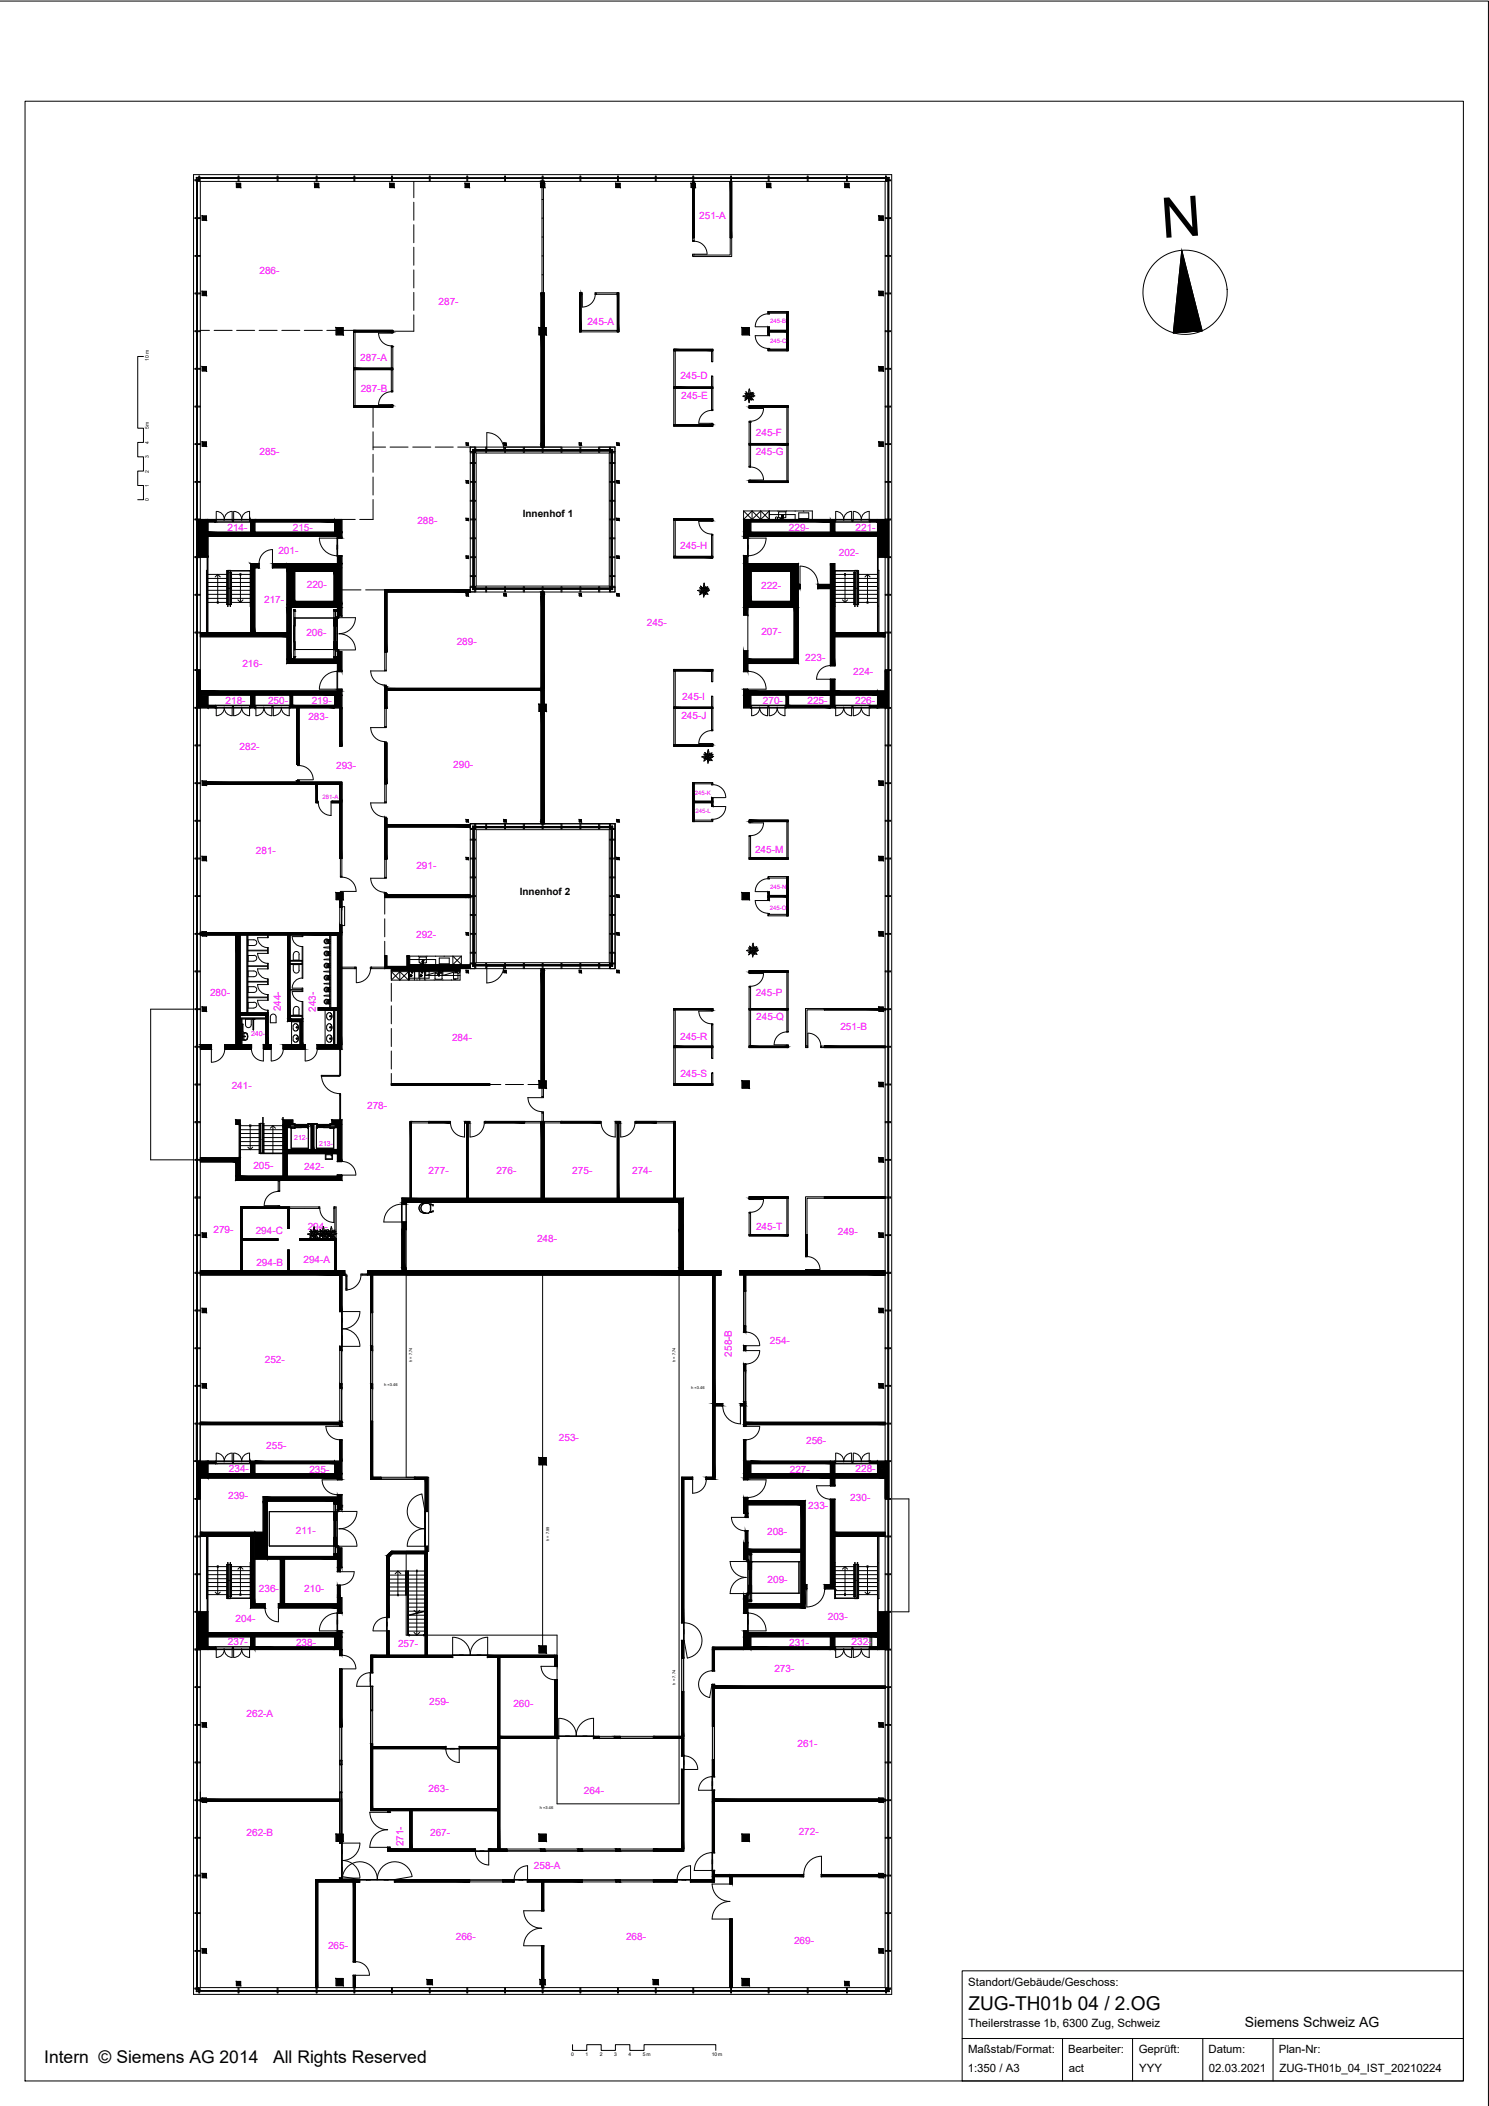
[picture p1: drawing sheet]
<svg xmlns="http://www.w3.org/2000/svg" width="297mm" height="420mm" viewBox="0 0 297 420" stroke-linecap="round" stroke-linejoin="round" font-family="sans-serif">
<defs><g id="words">
<text font-size="11.2" x="231.9" y="47.5" transform="rotate(-4 231.9 47.5)">N</text>
<text font-size="3.8" x="193.2" y="401.1">ZUG-TH01b 04 / 2.OG</text>
<g font-size="3.5">
<text x="8.8" y="411.6">Intern © Siemens AG 2014</text>
<text x="54.5" y="411.6">All Rights Reserved</text>
</g>
<text font-size="2.8" x="248.3" y="404.4">Siemens Schweiz AG</text>
<g font-size="2.3">
<text x="193.2" y="396.2">Standort/Gebäude/Geschoss:</text>
<text x="193.2" y="404.5">Theilerstrasse 1b, 6300 Zug, Schweiz</text>
<text x="193" y="413.5">1:350 / A3</text>
<text x="193.1" y="409.7">Maßstab/Format:</text>
<text x="213.1" y="409.6">Bearbeiter:</text>
<text x="213.2" y="413.4">act</text>
<text x="227.2" y="409.7">Geprüft:</text>
<text x="227.2" y="413.4">YYY</text>
<text x="241.1" y="409.6">Datum:</text>
<text x="241.2" y="413.4">02.03.2021</text>
<text x="255.1" y="409.6">Plan-Nr:</text>
<text x="255.2" y="413.5">ZUG-TH01b_04_IST_20210224</text>
</g>
<g font-size="2" fill="#f0f">
<text x="139.5" y="43.7">251-A</text>
<text x="51.8" y="54.6">286-</text>
<text x="87.5" y="60.8">287-</text>
<text x="117.2" y="64.8">245-A</text>
<text x="71.9" y="72">287-A</text>
<text x="135.7" y="75.6">245-D</text>
<text x="72" y="78.3">287-B</text>
<text x="135.9" y="79.5">245-E</text>
<text x="150.8" y="87">245-F</text>
<text x="51.8" y="90.7">285-</text>
<text x="150.7" y="90.7">245-G</text>
<text x="45.4" y="105.9">214-</text>
<text x="58.4" y="105.9">215-</text>
<text x="83.3" y="104.6">288-</text>
<text x="157.4" y="105.9">229-</text>
<text x="170.7" y="105.9">221-</text>
<text x="55.5" y="110.5">201-</text>
<text x="135.7" y="109.5">245-H</text>
<text x="167.3" y="110.9">202-</text>
<text x="61.2" y="117.3">220-</text>
<text x="151.8" y="117.6">222-</text>
<text x="52.7" y="120.4">217-</text>
<text x="129" y="125">245-</text>
<text x="61.1" y="126.8">206-</text>
<text x="91.1" y="128.7">289-</text>
<text x="151.9" y="126.7">207-</text>
<text x="160.7" y="131.9">223-</text>
<text x="48.3" y="133">216-</text>
<text x="170.2" y="134.7">224-</text>
<text x="45" y="140.5">218-</text>
<text x="53.5" y="140.4">250-</text>
<text x="61.5" y="143.7">283-</text>
<text x="62.2" y="140.5">219-</text>
<text x="135.9" y="143.5">245-J</text>
<text x="136.1" y="139.7">245-I</text>
<text x="152.2" y="140.5">270-</text>
<text x="161.1" y="140.5">225-</text>
<text x="170.6" y="140.5">226-</text>
<text x="47.8" y="149.6">282-</text>
<text x="67.1" y="153.5">293-</text>
<text x="90.4" y="153.2">290-</text>
<text x="51.1" y="170.3">281-</text>
<text x="83.1" y="173.3">291-</text>
<text x="150.6" y="170.2">245-M</text>
<text x="83" y="187.1">292-</text>
<text x="41.9" y="198.8">280-</text>
<text x="56" y="201.8" transform="rotate(-90 56 201.8)">244-</text>
<text x="63" y="201.8" transform="rotate(-90 63 201.8)">243-</text>
<text x="150.7" y="198.8">245-P</text>
<text x="150.9" y="203.6">245-Q</text>
<text x="90.2" y="207.6">284-</text>
<text x="135.7" y="207.5">245-R</text>
<text x="167.6" y="205.5">251-B</text>
<text x="135.7" y="214.9">245-S</text>
<text x="46.2" y="217.3">241-</text>
<text x="73.2" y="221.3">278-</text>
<text x="50.5" y="233.2">205-</text>
<text x="60.7" y="233.4">242-</text>
<text x="85.5" y="234.1">277-</text>
<text x="99" y="234.2">276-</text>
<text x="114.2" y="234.1">275-</text>
<text x="126.1" y="234.1">274-</text>
<text x="42.6" y="246">279-</text>
<text x="61.4" y="245.4">294-</text>
<text x="150.8" y="245.4">245-T</text>
<text x="51" y="246.2">294-C</text>
<text x="60.5" y="251.9">294-A</text>
<text x="107.1" y="247.8">248-</text>
<text x="167.1" y="246.3">249-</text>
<text x="51.1" y="252.5">294-B</text>
<text x="153.6" y="268.2">254-</text>
<text x="52.8" y="271.9">252-</text>
<text x="146" y="270.6" transform="rotate(-90 146 270.6)">258-B</text>
<text x="111.5" y="287.5">253-</text>
<text x="45.7" y="293.8">234-</text>
<text x="53.1" y="289.1">255-</text>
<text x="61.7" y="293.8">235-</text>
<text x="157.6" y="293.8">227-</text>
<text x="160.8" y="288.2">256-</text>
<text x="170.7" y="293.7">228-</text>
<text x="45.5" y="299.1">239-</text>
<text x="169.6" y="299.5">230-</text>
<text x="161.2" y="301.1">233-</text>
<text x="59" y="306.1">211-</text>
<text x="153" y="306.2">208-</text>
<text x="51.6" y="317.6">236-</text>
<text x="60.7" y="317.7">210-</text>
<text x="153.1" y="315.8">209-</text>
<text x="47" y="323.6">204-</text>
<text x="165.1" y="323.2">203-</text>
<text x="45.5" y="328.3">237-</text>
<text x="59.1" y="328.3">238-</text>
<text x="79.4" y="328.6">257-</text>
<text x="157.4" y="328.3">231-</text>
<text x="169.9" y="328.3">232-</text>
<text x="154.5" y="333.6">273-</text>
<text x="85.6" y="340.1">259-</text>
<text x="102.4" y="340.6">260-</text>
<text x="49.2" y="342.6">262-A</text>
<text x="159.1" y="348.4">261-</text>
<text x="85.5" y="357.5">263-</text>
<text x="116.5" y="358">264-</text>
<text x="49.2" y="366.4">262-B</text>
<text x="80.5" y="368.3" transform="rotate(-90 80.5 368.3)">271-</text>
<text x="85.8" y="366.2">267-</text>
<text x="159.3" y="366.1">272-</text>
<text x="106.5" y="372.8">258-A</text>
<text x="65.4" y="388.8">265-</text>
<text x="90.9" y="387.1">266-</text>
<text x="124.9" y="387.1">268-</text>
<text x="158.4" y="387.8">269-</text>
</g>
<g font-size="2">
<text x="104.3" y="103.2">Innenhof 1</text>
<text x="103.7" y="178.6">Innenhof 2</text>
</g>
<g font-size="1.4" fill="#f0f">
<text x="50.1" y="206.6">240-</text>
<text x="58.7" y="227.4">212-</text>
<text x="63.7" y="228.6">213-</text>
</g>
<g font-size="1.2" fill="#f0f">
<text x="153.6" y="64.4">245-B</text>
<text x="153.6" y="68.4">245-C</text>
<text x="64.3" y="159.5">281-A</text>
<text x="138.6" y="158.6">245-K</text>
<text x="138.7" y="162.2">245-L</text>
<text x="153.6" y="177.3">245-N</text>
<text x="153.5" y="181.6">245-O</text>
</g>
<g font-size="1">
<text x="29.7" y="71.9" transform="rotate(-90 29.7 71.9)">10m</text>
<text x="29.7" y="88.6" transform="rotate(-90 29.7 88.6)">4</text>
<text x="29.7" y="85.7" transform="rotate(-90 29.7 85.7)">5m</text>
<text x="29.7" y="94.3" transform="rotate(-90 29.7 94.3)">2</text>
<text x="29.7" y="91.4" transform="rotate(-90 29.7 91.4)">3</text>
<text x="29.7" y="100" transform="rotate(-90 29.7 100)">0</text>
<text x="29.7" y="97.1" transform="rotate(-90 29.7 97.1)">1</text>
<text x="113.9" y="410.1">0</text>
<text x="116.8" y="410.1">1</text>
<text x="119.6" y="410.1">2</text>
<text x="122.5" y="410.1">3</text>
<text x="125.3" y="410.1">4</text>
<text x="128.2" y="410.1">5m</text>
<text x="142" y="410.1">10m</text>
</g>
<g font-size=".8">
<text x="82.3" y="271.7" transform="rotate(-90 82.3 271.7)">h = 7.74</text>
<text x="134.7" y="271.7" transform="rotate(-90 134.7 271.7)">h = 7.74</text>
<text x="76.6" y="276.6">h =3.46</text>
<text x="137.9" y="277">h =3.46</text>
<text x="109.6" y="307.4" transform="rotate(-90 109.6 307.4)">h = 7.99</text>
<text x="134.7" y="336.1" transform="rotate(-90 134.7 336.1)">h = 7.74</text>
<text x="107.7" y="360.9">h =3.46</text>
</g>
</g></defs>
<!-- layer: S_Schraffur_Wand_tragend -->
<g fill="#000" stroke="#000" stroke-width=".2">
<path d="M50 112.4l.8 .9h-.8zM57.2 112.4l.9 .9h-.9zM58.1 120h.7l-.7 .5zM58.1 113.3l.7 .7h-.7zM58.1 120.5l.7-.5v.5zM66.6 120l.7 .5h-.7zM67.3 113.3v.7h-.7zM67.3 107l.9-.8v.8zM67.3 113.3l.9-.9v.9zM148.3 106.2l.9 .8h-.9zM148.3 112.4l.9 .9h-.9zM149.2 120h.7l-.7 .5z"/>
<path d="M149.2 113.3l.7 .7h-.7zM149.2 120.5l.7-.5v.5zM157.7 120l.7 .5h-.7zM158.4 113.3v.7h-.7zM159.3 112.4v.9h-.9zM40 137.8l1.5 .9h-1.5zM57.2 120.7h.8l-.8 .5zM57.2 121.2h.9v10.3zM57.9 138.7h.5v2zM67.3 120.5l.2 .2h-.2zM67.3 137.5h.9v.3zM148.3 120.7h.7l-.7 .5z"/>
<path d="M148.3 137.5h.9v.3zM149 120.7l.2-.2v.2zM156.8 138.7h.5v2zM158.4 120.5l.2 .2h-.2zM158.4 121.2h.9v10.3zM59.2 155.8h.4zM67.8 160.1h.4v11.2zM57.4 186.6h.5v16.7zM67.3 186.1h.9v22.3zM76.8 190.7h.3v2.2zM107.9 193.6v.5zM108.5 193.6v.5z"/>
<path d="M44.8 209.3h5.4zM60.4 203.3v.5h-.5zM63.3 209.3h4.9zM47 231.8h.9v2.9zM47 231.8l.9-.8v.8zM56.5 223.4l.8 .9h-.8zM67.3 234.5h.9v.2zM68.2 223.4v.9h-.9zM80.2 239.1l.8 .8h-.8zM136.3 239.1v.8h-.8zM148.3 279.6h.5zM52.5 298.7l.8 .8h-.8z"/>
<path d="M68.2 294v.9h-.9zM73.9 294.7h2.1v.4zM148.3 294l.9 .9h-.9zM159.8 300.2l.8-.8v.8zM165.7 299.2h.8v16.9zM175 291.5h1.6v2.5zM50 306.5h.8v13.5zM50 306.5l.8-.8v.8zM84.8 308.6h.5zM159.8 300.2h.8v19.8zM67.3 325.4h.9v.3zM73.9 330.7h.4v3z"/>
<path d="M148.3 325.4h.9v.3zM173.6 328.5h1.4zM108 375.5h.5v5.7zM145.6 374.4h.4v1.4z"/>
<path d="M47.2 36.6l.8 .8v-.8zM47.2 36.6l.8 .8h-.8z"/>
<path d="M62.7 36.6l.9 .8v-.8zM62.7 36.6l.9 .8h-.9z"/>
<path d="M77.8 36.6l.8 .8v-.8zM77.8 36.6l.8 .8h-.8z"/>
<path d="M92.8 36.6l.8 .8v-.8zM92.8 36.6l.8 .8h-.8z"/>
<path d="M107.9 36.2l.6 .4v-.4zM107.9 36.2l.6 .4h-.6z"/>
<path d="M107.8 36.6l.9 .8v-.8zM107.8 36.6l.9 .8h-.9z"/>
<path d="M122.9 36.6l.8 .8v-.8zM122.9 36.6l.8 .8h-.8z"/>
<path d="M138.2 36.2l.3 .4v-.4zM138.2 36.2l.3 .4h-.3z"/>
<path d="M138.2 37.4l.3 10v-10zM138.2 37.4l.3 10h-.3z"/>
<path d="M137.9 36.6l.8 .8v-.8zM137.9 36.6l.8 .8h-.8z"/>
<path d="M145.7 36.2l.3 11.2v-11.2zM145.7 36.2l.3 11.2h-.3z"/>
<path d="M152.9 36.6l.9 .8v-.8zM152.9 36.6l.9 .8h-.9z"/>
<path d="M168.5 36.6l.9 .8v-.8zM168.5 36.6l.9 .8h-.9z"/>
<path d="M40.3 58.1l.9 .9v-.9zM40.3 58.1l.9 .9h-.9z"/>
<path d="M40.3 43.1l.9 .8v-.8zM40.3 43.1l.9 .8h-.9z"/>
<path d="M107.9 58.4l.6 7v-7zM107.9 58.4l.6 7h-.6z"/>
<path d="M115.6 58.4l.3 7.8v-7.8zM115.6 58.4l.3 7.8h-.3z"/>
<path d="M115.9 58.4l.1 .3zM115.9 58.4l.1 .3z"/>
<path d="M123.1 58.4l.3 7.8v-7.8zM123.1 58.4l.3 7.8h-.3z"/>
<path d="M175.3 58.1l.9 .9v-.9zM175.3 58.1l.9 .9h-.9z"/>
<path d="M175.3 43.1l.9 .8v-.8zM175.3 43.1l.9 .8h-.9z"/>
<path d="M40.3 73.2l.9 .8v-.8zM40.3 73.2l.9 .8h-.9z"/>
<path d="M67.1 65.4l1.4 1.4v-1.4zM67.1 65.4l1.4 1.4h-1.4z"/>
<path d="M70.5 65.9l7.9 .3v-.3zM70.5 65.9l7.9 .3h-7.9z"/>
<path d="M78.1 66.2l.3 .1zM78.1 66.2l.3 .1z"/>
<path d="M70.5 73.4l7.9 .3v-.3zM70.5 73.4l7.9 .3h-7.9z"/>
<path d="M107.9 66.8l.6 21.6v-21.6zM107.9 66.8l.6 21.6h-.6z"/>
<path d="M107.5 65.4l1.5 1.4v-1.4zM107.5 65.4l1.5 1.4h-1.5z"/>
<path d="M134.4 69.7l7.8 .3v-.3zM134.4 69.7l7.8 .3h-7.8z"/>
<path d="M134.4 77.2l7.8 .3v-.3zM134.4 77.2l7.8 .3h-7.8z"/>
<path d="M148 65.4l1.5 1.4v-1.4zM148 65.4l1.5 1.4h-1.5z"/>
<path d="M153.2 65.3l.3 .6v-.6zM153.2 65.3l.3 .6h-.3z"/>
<path d="M153.2 66.2l.3 .6v-.6zM153.2 66.2l.3 .6h-.3z"/>
<path d="M157 62.2l.2 3.7v-3.7zM157 62.2l.2 3.7h-.2z"/>
<path d="M153.2 65.9l4 .3v-.3zM153.2 65.9l4 .3h-4z"/>
<path d="M157 66.2l.2 3.8v-3.8zM157 66.2l.2 3.8h-.2z"/>
<path d="M175.3 73.2l.9 .8v-.8zM175.3 73.2l.9 .8h-.9z"/>
<path d="M40.3 88.2l.9 .8v-.8zM40.3 88.2l.9 .8h-.9z"/>
<path d="M70.5 80.9l7.9 .3v-.3zM70.5 80.9l7.9 .3h-7.9z"/>
<path d="M78.1 80.9h.3zM78.1 80.9h.3z"/>
<path d="M93 88.4l.4 .4v-.4zM93 88.4l.4 .4h-.4z"/>
<path d="M93 95.9l.4 .5v-.5zM93 95.9l.4 .5h-.4z"/>
<path d="M100.5 88.4l.5 .4v-.4zM100.5 88.4l.5 .4h-.5z"/>
<path d="M107.9 88.4l.1 .4zM107.9 88.4l.1 .4z"/>
<path d="M108 88.4l.5 .4v-.4zM108 88.4l.5 .4h-.5z"/>
<path d="M108.5 88.4v.4zM108.5 88.4v.4z"/>
<path d="M107.9 88.8l.6 .4v-.4zM107.9 88.8l.6 .4h-.6z"/>
<path d="M115.6 88.4l.4 .4v-.4zM115.6 88.4l.4 .4h-.4z"/>
<path d="M123.1 88.4l.4 .4v-.4zM123.1 88.4l.4 .4h-.4z"/>
<path d="M123.1 95.9l.4 .5v-.5zM123.1 95.9l.4 .5h-.4z"/>
<path d="M134.4 84.7l7.8 .3v-.3zM134.4 84.7l7.8 .3h-7.8z"/>
<path d="M141.9 84.6l.3 .1zM141.9 84.6l.3 .1z"/>
<path d="M149.4 81.2l.3 .1zM149.4 81.2l.3 .1z"/>
<path d="M149.4 95.9l.3 .1zM149.4 95.9l.3 .1z"/>
<path d="M149.4 80.9l7.8 .3v-.3zM149.4 80.9l7.8 .3h-7.8z"/>
<path d="M149.4 88.5l7.8 .3v-.3zM149.4 88.5l7.8 .3h-7.8z"/>
<path d="M149.4 96l7.8 .3v-.3zM149.4 96l7.8 .3h-7.8z"/>
<path d="M175.3 88.2l.9 .8v-.8zM175.3 88.2l.9 .8h-.9z"/>
<path d="M39.2 103.7v7.4zM39.2 103.7v7.4z"/>
<path d="M39.2 103.7h.2zM39.2 103.7h.2z"/>
<path d="M39.2 111.1h.2zM39.2 111.1h.2z"/>
<path d="M39.2 103.7l.2 7.4v-7.4zM39.2 103.7l.2 7.4h-.2z"/>
<path d="M39.4 103.7l.5 7.4v-7.4zM39.4 103.7l.5 7.4h-.5z"/>
<path d="M39.9 103.7v7.4zM39.9 103.7v7.4z"/>
<path d="M40 103.6l1.5 7.6v-7.6zM40 103.6l1.5 7.6h-1.5z"/>
<path d="M41.5 103.6l1.5 .5v-.5zM41.5 103.6l1.5 .5h-1.5z"/>
<path d="M50 113.3l.8 12.9v-12.9zM50 113.3l.8 12.9h-.8z"/>
<path d="M50 103.6l.8 2.6v-2.6zM50 103.6l.8 2.6h-.8z"/>
<path d="M50 112.4l1.6 .9v-.9zM50 112.4l1.6 .9h-.8z"/>
<path d="M54.4 112.4l2.8 .9v-.9zM54.4 112.4l2.8 .9h-2.8z"/>
<path d="M57.2 113.3l.9 7.2v-7.2zM57.2 113.3l.9 7.2h-.9z"/>
<path d="M58.1 114l.7 6v-6zM58.1 114l.7 6h-.7z"/>
<path d="M58.8 120l7.8 .7v-.7zM58.8 120l7.8 .7h-7.8z"/>
<path d="M50.9 103.6l15.8 .5v-.5zM50.9 103.6l15.8 .5h-15.8z"/>
<path d="M66.6 114l.7 6v-6zM66.6 114l.7 6h-.7zM66.6 120l.7 .5v-.5z"/>
<path d="M67.3 107l.9 .3v-.3zM67.3 107l.9 .3h-.9z"/>
<path d="M67.3 111l.9 1.4v-1.4zM67.3 111l.9 1.4h-.9z"/>
<path d="M41.5 106.2l25.8 .8 .9-.8zM41.5 106.2l25.8 .8h-25.8z"/>
<path d="M66.8 103.6l1.4 2.6v-2.6zM66.8 103.6l1.4 2.6h-1.4z"/>
<path d="M67.3 113.3l.9 7.2v-7.2zM67.3 113.3l.9 7.2h-.9z"/>
<path d="M57.2 112.4l10.1 .9 .9-.9zM57.2 112.4l10.1 .9h-9.2zM58.1 113.3l8.5 .7 .7-.7zM58.1 113.3l8.5 .7h-7.8z"/>
<path d="M76.8 118.1l.4 12v-12zM76.8 118.1l.4 12h-.4z"/>
<path d="M93 118.4l.4 .5v-.5zM93 118.4l.4 .5h-.4z"/>
<path d="M93 111l.4 .4v-.4zM93 111l.4 .4h-.4z"/>
<path d="M93 103.4l.4 .4v-.4zM93 103.4l.4 .4h-.4z"/>
<path d="M76.8 117.7l17 .4v-.4zM76.8 117.7l17 .4h-17z"/>
<path d="M100.5 118.4l.5 .5v-.5zM100.5 118.4l.5 .5h-.5z"/>
<path d="M107.9 118.4l.1 .5zM107.9 118.4l.1 .5z"/>
<path d="M108 118.4l.5 .5v-.5zM108 118.4l.5 .5h-.5z"/>
<path d="M107.9 118.9l.6 18.4v-18.4zM107.9 118.9l.6 18.4h-.6z"/>
<path d="M107.9 118.1l.6 .3v-.3zM107.9 118.1l.6 .3h-.6z"/>
<path d="M108.5 118.4v.5zM108.5 118.4v.5z"/>
<path d="M115.6 118.4l.4 .5v-.5zM115.6 118.4l.4 .5h-.4z"/>
<path d="M123.1 103.4l.4 .4v-.4zM123.1 103.4l.4 .4h-.4z"/>
<path d="M123.1 111l.4 .4v-.4zM123.1 111l.4 .4h-.4z"/>
<path d="M123.1 118.4l.4 .5v-.5zM123.1 118.4l.4 .5h-.4z"/>
<path d="M134.4 103.5l7.8 .3v-.3zM134.4 103.5l7.8 .3h-7.8z"/>
<path d="M134.4 111l7.8 .3v-.3zM134.4 111l7.8 .3h-7.8z"/>
<path d="M141.9 103.8l.3 .1zM141.9 103.8l.3 .1z"/>
<path d="M148.3 107l.9 .3v-.3zM148.3 107l.9 .3h-.9z"/>
<path d="M148.3 111l.9 1.4v-1.4zM148.3 111l.9 1.4h-.9z"/>
<path d="M148.3 113.3l.9 7.2v-7.2zM148.3 113.3l.9 7.2h-.9z"/>
<path d="M148.3 103.6l1.5 2.6v-2.6zM148.3 103.6l1.5 2.6h-1.5z"/>
<path d="M149.2 114l.7 6v-6zM149.2 114l.7 6h-.7z"/>
<path d="M149.9 120l7.8 .7v-.7zM149.9 120l7.8 .7h-7.8z"/>
<path d="M157.7 114l.7 6v-6zM157.7 114l.7 6h-.7zM157.7 120l.7 .5v-.5z"/>
<path d="M148.3 112.4l10.1 .9 .9-.9zM148.3 112.4l10.1 .9h-9.2zM149.2 113.3l8.5 .7 .7-.7zM149.2 113.3l8.5 .7h-7.8z"/>
<path d="M158.4 113.3l.9 7.2v-7.2zM158.4 113.3l.9 7.2h-.9z"/>
<path d="M159.3 116.6l.3 .8v-.8zM159.3 116.6l.3 .8h-.3z"/>
<path d="M149.8 103.6l15.9 .5v-.5zM149.8 103.6l15.9 .5h-15.9z"/>
<path d="M163.2 116.6l2.5 .8v-.8zM163.2 116.6l2.5 .8h-2.5z"/>
<path d="M165.7 112.4l.8 20.4v-20.4zM165.7 112.4l.8 20.4h-.8z"/>
<path d="M165.7 103.6l.8 2.6v-2.6zM165.7 103.6l.8 2.6h-.8z"/>
<path d="M173.6 103.6l1.4 .5v-.5zM173.6 103.6l1.4 .5h-1.4z"/>
<path d="M148.3 106.2l26.7 .8v-.8zM148.3 106.2l26.7 .8h-25.8z"/>
<path d="M175 103.6l1.6 7.6v-7.6zM175 103.6l1.6 7.6h-1.6z"/>
<path d="M176.6 103.7v7.4zM176.6 103.7v7.4z"/>
<path d="M176.6 103.7l.5 7.4v-7.4zM176.6 103.7l.5 7.4h-.5z"/>
<path d="M177.1 103.7l.1 7.4v-7.4zM177.1 103.7l.1 7.4h-.1z"/>
<path d="M177.3 103.7v7.4zM177.3 103.7v7.4z"/>
<path d="M39.2 133.8v7.3zM39.2 133.8v7.3z"/>
<path d="M39.2 133.7l.2 .1zM39.2 133.7l.2 .1z"/>
<path d="M39.2 133.8l.2 7.3v-7.3zM39.2 133.8l.2 7.3h-.2z"/>
<path d="M39.4 133.8l.5 7.3v-7.3zM39.4 133.8l.5 7.3h-.5z"/>
<path d="M39.9 133.8v7.3zM39.9 133.8v7.3z"/>
<path d="M40 138.7l1.5 2.5v-2.5zM40 138.7l1.5 2.5h-1.5z"/>
<path d="M50 138.7l.8 2.5v-2.5zM50 138.7l.8 2.5h-.8z"/>
<path d="M40 126.2l17.2 .8v-.8zM40 126.2l17.2 .8h-17.2z"/>
<path d="M57.2 121.2v10.3h.9zM57.2 131.5h.9l-.9 .9z"/>
<path d="M57.9 138.7v2h.5zM57.9 140.7h.5l-.5 .5z"/>
<path d="M58 120.7l.1 .5v-.5zM57.2 121.2l.8-.5 .1 .5z"/>
<path d="M57.2 120.5l.8 .2 .1-.2zM57.2 120.5l.8 .2h-.8z"/>
<path d="M58.1 120.5l.7 .2v-.2zM58.1 120.5l.7 .2h-.7z"/>
<path d="M40 137.8l28.2 .9-.9-.9zM40 137.8l28.2 .9h-26.7z"/>
<path d="M58.1 131.5l9.2 .9v-.9zM58.1 131.5l9.2 .9h-10.1z"/>
<path d="M66.6 120.5l.7 .2v-.2zM66.6 120.5l.7 .2h-.7z"/>
<path d="M58.1 120.7l9.2 .5v-.5zM58.1 120.7l9.2 .5h-9.2z"/>
<path d="M67.3 137.5v.3h.9zM67.3 137.8h.9v.9z"/>
<path d="M67.3 120.7l.9 .5zM67.3 120.7l.9 .5h-.9z"/>
<path d="M66.8 138.7l1.4 2.5v-2.5zM66.8 138.7l1.4 2.5h-1.4z"/>
<path d="M67.3 120.5l.9 .2v-.2zM67.3 120.5l.9 .2h-.7zM67.5 120.7l.7 .5v-.5z"/>
<path d="M67.3 121.2l.9 1.7v-1.7zM67.3 121.2l.9 1.7h-.9z"/>
<path d="M67.3 130l.9 3.9v-3.9zM67.3 130l.9 3.9h-.9z"/>
<path d="M76.8 136.9h.2zM76.8 136.9h.2zM76.8 136.9h.2zM76.8 136.9h.2z"/>
<path d="M76.8 136.9l.4 .4v-.4zM76.8 136.9l.4 .4h-.4z"/>
<path d="M76.8 137.8l.4 3.6v-3.6zM76.8 137.8l.4 3.6h-.4z"/>
<path d="M76.8 137.3l31.7 .5v-.5zM76.8 137.3l31.7 .5h-31.7z"/>
<path d="M107.9 137.8l.6 2.7v-2.7zM107.9 137.8l.6 2.7h-.6z"/>
<path d="M134.4 133.6l7.8 .3v-.3zM134.4 133.6l7.8 .3h-7.8z"/>
<path d="M148.3 137.5v.3h.9zM148.3 137.8h.9l-.9 .9z"/>
<path d="M149 120.7l.2 .5v-.5zM148.3 121.2l.7-.5 .2 .5z"/>
<path d="M148.3 120.5l.7 .2 .2-.2zM148.3 120.5l.7 .2h-.7z"/>
<path d="M148.3 121.2l.9 1.5v-1.5zM148.3 121.2l.9 1.5h-.9z"/>
<path d="M148.3 129.8l.9 4.1v-4.1zM148.3 129.8l.9 4.1h-.9z"/>
<path d="M148.3 138.7l1.5 2.5v-2.5zM148.3 138.7l1.5 2.5h-1.5z"/>
<path d="M149.2 120.5l.7 .2v-.2zM149.2 120.5l.7 .2h-.7z"/>
<path d="M156.8 138.7v2h.5zM156.8 140.7h.5l-.5 .5z"/>
<path d="M149.2 131.5l10.1 .9-.9-.9zM149.2 131.5l10.1 .9h-10.1z"/>
<path d="M157.7 120.5l.7 .2v-.2zM157.7 120.5l.7 .2h-.7z"/>
<path d="M149.2 120.7l9.2 .5v-.5zM149.2 120.7l9.2 .5h-9.2z"/>
<path d="M158.4 121.2v10.3h.9zM158.4 131.5h.9v.9z"/>
<path d="M158.4 120.7l.9 .5zM158.4 120.7l.9 .5h-.9z"/>
<path d="M158.4 120.5l.9 .2v-.2zM158.4 120.5l.9 .2h-.7zM158.6 120.7l.7 .5v-.5z"/>
<path d="M149.2 137.8l16.5 .9v-.9zM149.2 137.8l16.5 .9h-17.4z"/>
<path d="M165.7 135.6l.8 5.6v-5.6zM165.7 135.6l.8 5.6h-.8z"/>
<path d="M166.5 137.8l8.5 .9v-.9zM166.5 137.8l8.5 .9h-8.5z"/>
<path d="M166.5 126.2l10.1 .8v-.8zM166.5 126.2l10.1 .8h-10.1z"/>
<path d="M175 137.8l1.6 3.4v-3.4zM175 137.8l1.6 3.4h-1.6z"/>
<path d="M176.6 133.8v7.3zM176.6 133.8v7.3z"/>
<path d="M176.6 133.8l.5 7.3v-7.3zM176.6 133.8l.5 7.3h-.5z"/>
<path d="M177.1 133.8l.1 7.3v-7.3zM177.1 133.8l.1 7.3h-.1z"/>
<path d="M177.3 133.8v7.3zM177.3 133.8v7.3z"/>
<path d="M39.2 141.1l.2 .1zM39.2 141.1l.2 .1z"/>
<path d="M40.3 155.8l.9 .9v-.9zM40.3 155.8l.9 .9h-.9z"/>
<path d="M41.5 140.7l1.5 .5v-.5zM41.5 140.7l1.5 .5h-1.5z"/>
<path d="M59.2 141.2l.4 11.3v-11.3zM59.2 141.2l.4 11.3h-.4z"/>
<path d="M59.2 155.8l.4 .2v-.2zM59.2 155.8l.4 .2h-.4z"/>
<path d="M63 156.5l.3 3.6v-3.6zM63 156.5l.3 3.6h-.3z"/>
<path d="M63.3 159.9v.2zM63.3 159.9v.2z"/>
<path d="M58.4 140.7l8.3 .5v-.5zM58.4 140.7l8.3 .5h-8.8z"/>
<path d="M66.2 159.9l1.6 .2v-.2zM66.2 159.9l1.6 .2h-1.6z"/>
<path d="M67.8 141.2l.4 7.7v-7.7zM67.8 141.2l.4 7.7h-.4z"/>
<path d="M41.2 156l27 .5v-.5zM41.2 156l27 .5h-27z"/>
<path d="M67.8 156.5l.4 3.4v-3.4zM67.8 156.5l.4 3.4h-.4z"/>
<path d="M66.3 159.9l1.9 .2v-.2zM66.3 159.9l1.9 .2h-1.9z"/>
<path d="M76.8 148.2l.4 8.2v-8.2zM76.8 148.2l.4 8.2h-.4z"/>
<path d="M107.9 141.9l.6 21.6v-21.6zM107.9 141.9l.6 21.6h-.6z"/>
<path d="M107.5 140.5l1.5 1.4v-1.4zM107.5 140.5l1.5 1.4h-1.5z"/>
<path d="M138.2 156.1l.3 3.8v-3.8zM138.2 156.1l.3 3.8h-.3z"/>
<path d="M134.4 141.1l7.8 .3v-.3zM134.4 141.1l7.8 .3h-7.8z"/>
<path d="M134.4 148.6l7.8 .3v-.3zM134.4 148.6l7.8 .3h-7.8z"/>
<path d="M141.9 148.5l.3 .1zM141.9 148.5l.3 .1z"/>
<path d="M141.9 159.3l.3 .6v-.6zM141.9 159.3l.3 .6h-.3z"/>
<path d="M138.2 159.9l4 .2v-.2zM138.2 159.9l4 .2h-4z"/>
<path d="M157.3 140.7l8.4 .5v-.5zM157.3 140.7l8.4 .5h-8.9z"/>
<path d="M173.6 140.7l1.4 .5v-.5zM173.6 140.7l1.4 .5h-1.4z"/>
<path d="M175.3 155.8l.9 .9v-.9zM175.3 155.8l.9 .9h-.9z"/>
<path d="M40.3 170.9l.9 .8v-.8zM40.3 170.9l.9 .8h-.9z"/>
<path d="M67.8 171.3h.4zM67.8 160.1l.4 11.2h-.4z"/>
<path d="M67.8 179.5l.4 1.5v-1.5zM67.8 179.5l.4 1.5h-.4z"/>
<path d="M67.1 178.1l1.4 1.4v-1.4zM67.1 178.1l1.4 1.4h-1.4z"/>
<path d="M76.8 163.2l.4 1.3v-1.3zM76.8 163.2l.4 1.3h-.4z"/>
<path d="M76.8 165l.4 6.4v-6.4zM76.8 165l.4 6.4h-.4z"/>
<path d="M76.8 178.3l.4 .2v-.2zM76.8 178.3l.4 .2h-.4z"/>
<path d="M76.8 178.5l16.2 .6v-.6zM76.8 178.5l16.2 .6h-16.2z"/>
<path d="M93 163.5l.4 .5v-.5zM93 163.5l.4 .5h-.4z"/>
<path d="M93 178.6l.4 .4v-.4zM93 178.6l.4 .4h-.4z"/>
<path d="M93 171.1l.4 .4v-.4zM93 171.1l.4 .4h-.4z"/>
<path d="M93 178.5l.4 .1zM93 178.5l.4 .1z"/>
<path d="M93 179l.4 .1zM93 179l.4 .1z"/>
<path d="M76.8 164.5l17 .5v-.5zM76.8 164.5l17 .5h-17z"/>
<path d="M93.4 178.5l.4 .1zM93.4 178.5l.4 .1z"/>
<path d="M93.4 178.6l.4 .4v-.4zM93.4 178.6l.4 .4h-.4z"/>
<path d="M93.4 179l.4 .1zM93.4 179l.4 .1z"/>
<path d="M100.5 163.5l.5 .5v-.5zM100.5 163.5l.5 .5h-.5z"/>
<path d="M108 163.5h.5zM108 163.5h.5z"/>
<path d="M107.9 163.5l.1 .5zM107.9 163.5l.1 .5z"/>
<path d="M108 163.5l.5 .5v-.5zM108 163.5l.5 .5h-.5z"/>
<path d="M108.5 163.5v.5zM108.5 163.5v.5z"/>
<path d="M107.9 164l.6 .3v-.3zM107.9 164l.6 .3h-.6z"/>
<path d="M115.6 163.5l.4 .5v-.5zM115.6 163.5l.4 .5h-.4z"/>
<path d="M123.1 163.5l.4 .5v-.5zM123.1 163.5l.4 .5h-.4z"/>
<path d="M123.1 171.1l.4 .4v-.4zM123.1 171.1l.4 .4h-.4z"/>
<path d="M123.1 178.6l.4 .4v-.4zM123.1 178.6l.4 .4h-.4z"/>
<path d="M138.2 160.1l.3 3.8v-3.8zM138.2 160.1l.3 3.8h-.3z"/>
<path d="M141.9 160.1l.3 .6v-.6zM141.9 160.1l.3 .6h-.3z"/>
<path d="M148 178.1l1.5 1.4v-1.4zM148 178.1l1.5 1.4h-1.5z"/>
<path d="M149.4 163.9l.3 .1zM149.4 163.9l.3 .1z"/>
<path d="M153.2 178.1l.3 .5v-.5zM153.2 178.1l.3 .5h-.3z"/>
<path d="M153.2 178.9l.3 .6v-.6zM153.2 178.9l.3 .6h-.3z"/>
<path d="M149.4 163.6l7.8 .3v-.3zM149.4 163.6l7.8 .3h-7.8z"/>
<path d="M149.4 171.2l7.8 .2v-.2zM149.4 171.2l7.8 .2h-7.8z"/>
<path d="M157 174.9l.2 3.7v-3.7zM157 174.9l.2 3.7h-.2z"/>
<path d="M153.2 178.6l4 .3v-.3zM153.2 178.6l4 .3h-4z"/>
<path d="M157 178.9l.2 3.8v-3.8zM157 178.9l.2 3.8h-.2z"/>
<path d="M175.3 170.9l.9 .8v-.8zM175.3 170.9l.9 .8h-.9z"/>
<path d="M40 186.1l.3 .5v-.5zM40 186.1l.3 .5h-.3z"/>
<path d="M40.3 185.9l.9 .8v-.8zM40.3 185.9l.9 .8h-.9z"/>
<path d="M47 186.6l.9 21.8v-21.8zM47 186.6l.9 21.8h-.9z"/>
<path d="M57.4 186.6v16.7h.5zM57.4 203.3h.5l-.5 .5z"/>
<path d="M41.2 186.1l26.1 .5v-.5zM41.2 186.1l26.1 .5h-26.1z"/>
<path d="M67.3 186.1v22.3h.9zM67.3 208.4h.9v.9z"/>
<path d="M67.8 184.5l.4 1.6v-1.6zM67.8 184.5l.4 1.6h-.4z"/>
<path d="M76.8 190.7v2.2h.3zM76.8 192.9h.3l-.3 .3z"/>
<path d="M81.2 190.7l.3 2.1v-2.1zM81.2 190.7l.3 2.1h-.3z"/>
<path d="M78.1 193.3l13.6 .2v-.2zM78.1 193.3l13.6 .2h-13.6z"/>
<path d="M93 193.6l.4 .5v-.5zM93 193.6l.4 .5h-.4z"/>
<path d="M93 186.1l.4 .4v-.4zM93 186.1l.4 .4h-.4z"/>
<path d="M77.1 192.9l16.7 .3v-.3zM77.1 192.9l16.7 .3h-17z"/>
<path d="M81.6 192.5l12.2 .3v-.3zM81.6 192.5l12.2 .3h-12.2z"/>
<path d="M100.5 193.6l.5 .5v-.5zM100.5 193.6l.5 .5h-.5z"/>
<path d="M108 193.6h.5zM108 193.6h.5zM108 193.6h.5zM108 193.6h.5z"/>
<path d="M108 193.6l.5 .5v-.5zM108 193.6l.5 .5h-.5z"/>
<path d="M108 193.6l.5 .5v-.5zM108 193.6l.5 .5h-.5z"/>
<path d="M107.9 193.3l.6 .3v-.3zM107.9 193.3l.6 .3h-.6z"/>
<path d="M107.9 194.1l.6 21.5v-21.5zM107.9 194.1l.6 21.5h-.6z"/>
<path d="M115.6 193.6l.4 .5v-.5zM115.6 193.6l.4 .5h-.4z"/>
<path d="M123.1 186.1l.4 .4v-.4zM123.1 186.1l.4 .4h-.4z"/>
<path d="M123.1 193.6l.4 .5v-.5zM123.1 193.6l.4 .5h-.4z"/>
<path d="M149.4 194l.3 .1zM149.4 194l.3 .1z"/>
<path d="M149.4 193.7l7.8 .3v-.3zM149.4 193.7l7.8 .3h-7.8z"/>
<path d="M175.3 185.9l.9 .8v-.8zM175.3 185.9l.9 .8h-.9z"/>
<path d="M40 208.4h2.2zM40 208.4h2.2z"/>
<path d="M40.3 200.9l.9 .9v-.9zM40.3 200.9l.9 .9h-.9z"/>
<path d="M40 208.4l2 .9v-.9zM40 208.4l2 .9h-2z"/>
<path d="M40 209.3h2.2zM40 209.3h2.2z"/>
<path d="M44.8 208.4h5.4zM44.8 208.4h5.4z"/>
<path d="M45 208.4l5 .9v-.9zM45 208.4l5 .9h-5z"/>
<path d="M52.6 209.3h1.5zM52.6 209.3h1.5z"/>
<path d="M47.9 202.1l5.6 .5v-.5zM47.9 202.1l5.6 .5h-5.6z"/>
<path d="M53 202.6l.5 5.8v-5.8zM53 202.6l.5 5.8h-.5z"/>
<path d="M52.7 208.4l1.2 .9v-.9zM52.7 208.4l1.2 .9h-1.2z"/>
<path d="M52.5 208.4h1.6zM52.5 208.4h1.6z"/>
<path d="M56.4 208.4h4.5zM56.4 208.4h4.5z"/>
<path d="M59.9 203.8l.5 4.6v-4.6zM59.9 203.8l.5 4.6h-.5z"/>
<path d="M57.9 203.3l2 .5 .5-.5zM57.9 203.3l2 .5h-2.5z"/>
<path d="M56.6 208.4l4.1 .9v-.9zM56.6 208.4l4.1 .9h-4.1z"/>
<path d="M56.5 209.3h4.4zM56.5 209.3h4.4z"/>
<path d="M63.5 201l3.8 .5v-.5zM63.5 201l3.8 .5h-3.8z"/>
<path d="M63.2 208.4h4.2zM63.2 208.4h4.2z"/>
<path d="M63.4 208.4l4.8 .9-.8-.9zM63.4 208.4l4.8 .9h-4.8z"/>
<path d="M78.1 216.2l19.6 .3v-.3zM78.1 216.2l19.6 .3h-19.6z"/>
<path d="M107.5 215.6l1.5 1.5v-1.5zM107.5 215.6l1.5 1.5h-1.5z"/>
<path d="M134.4 201.2l7.8 .3v-.3zM134.4 201.2l7.8 .3h-7.8z"/>
<path d="M134.4 208.7l7.8 .3v-.3zM134.4 208.7l7.8 .3h-7.8z"/>
<path d="M134.4 216.2l7.8 .3v-.3zM134.4 216.2l7.8 .3h-7.8z"/>
<path d="M141.9 201.5h.3zM141.9 201.5h.3z"/>
<path d="M148 215.6l1.5 1.5v-1.5zM148 215.6l1.5 1.5h-1.5z"/>
<path d="M149.4 201.2l7.8 .3v-.3zM149.4 201.2l7.8 .3h-7.8z"/>
<path d="M149.4 208.7l7.8 .3v-.3zM149.4 208.7l7.8 .3h-7.8z"/>
<path d="M157 208.6l.2 .1zM157 208.6l.2 .1z"/>
<path d="M164.5 201.2l10.8 .3v-.3zM164.5 201.2l10.8 .3h-10.8z"/>
<path d="M175.3 200.9l.9 .9v-.9zM175.3 200.9l.9 .9h-.9z"/>
<path d="M175.3 215.9l.9 .9v-.9zM175.3 215.9l.9 .9h-.9z"/>
<path d="M176.2 201.2l.4 .3v-.3zM176.2 201.2l.4 .3h-.4z"/>
<path d="M164.5 208.7l12.1 .3v-.3zM164.5 208.7l12.1 .3h-12.1z"/>
<path d="M47 231.8v2.9h.9zM47 234.7h.9l-.9 .8z"/>
<path d="M47 223.4l.9 .9v-.9zM47 223.4l.9 .9h-.9z"/>
<path d="M40 231l7 .8 .9-.8zM40 231l7 .8h-7z"/>
<path d="M56.5 224.3l.8 10.4v-10.4zM56.5 224.3l.8 10.4h-.8z"/>
<path d="M56.5 223.4l1.9 .9v-.9zM56.5 223.4l1.9 .9h-1.1z"/>
<path d="M62.1 224.3l.5 5v-5zM62.1 224.3l.5 5h-.5z"/>
<path d="M67.3 234.5v.2h.9zM67.3 234.7h.9v.8z"/>
<path d="M47.9 234.7l20.3 .8-.9-.8zM47 235.5l.9-.8 20.3 .8z"/>
<path d="M57.3 229.3l10 .9v-.9zM57.3 229.3l10 .9h-10z"/>
<path d="M67.3 224.3l.9 7.4v-7.4zM67.3 224.3l.9 7.4h-.9z"/>
<path d="M66.2 223.4l1.1 .9 .9-.9zM66.2 223.4l1.1 .9h-1.1z"/>
<path d="M80.2 239.9l.8 .3v-.3zM80.2 239.9l.8 .3h-.8z"/>
<path d="M81.8 223.7l.3 15.3v-15.3zM81.8 223.7l.3 15.3h-.3z"/>
<path d="M85.6 223.7l4.1 .3v-.3zM85.6 223.7l4.1 .3h-4.1z"/>
<path d="M93.1 224l.3 15v-15zM93.1 224l.3 15h-.3z"/>
<path d="M92.8 223.7l.8 .3v-.3zM92.8 223.7l.8 .3h-.8z"/>
<path d="M96.8 223.7l7.8 .3v-.3zM96.8 223.7l7.8 .3h-7.8z"/>
<path d="M107.9 223.7l.3 15.3v-15.3zM107.9 223.7l.3 15.3h-.3z"/>
<path d="M108.2 223.7l.3 15.3v-15.3zM108.2 223.7l.3 15.3h-.3z"/>
<path d="M111.9 223.7l7.9 .3v-.3zM111.9 223.7l7.9 .3h-7.9z"/>
<path d="M123.1 224l.3 15v-15zM123.1 224l.3 15h-.3z"/>
<path d="M122.9 223.7l.8 .3v-.3zM122.9 223.7l.8 .3h-.8z"/>
<path d="M126.8 223.7l4.1 .3v-.3zM126.8 223.7l4.1 .3h-4.1z"/>
<path d="M134.4 223.7l.3 15.3v-15.3zM134.4 223.7l.3 15.3h-.3z"/>
<path d="M80.2 239.1l55.3 .8 .8-.8zM80.2 239.1l55.3 .8h-54.5z"/>
<path d="M135.5 239.9l.8 5.3v-5.3zM135.5 239.9l.8 5.3h-.8z"/>
<path d="M149.4 239.1h.3zM149.4 239.1h.3z"/>
<path d="M149.4 238.8l7.8 .3v-.3zM149.4 238.8l7.8 .3h-7.8z"/>
<path d="M175.3 231l.9 .8v-.8zM175.3 231l.9 .8h-.9z"/>
<path d="M164.5 238.8l12.1 .3v-.3zM164.5 238.8l12.1 .3h-12.1z"/>
<path d="M40.3 246l.9 .8v-.8zM40.3 246l.9 .8h-.9z"/>
<path d="M48 241.1l.3 6v-6zM48 241.1l.3 6h-.3z"/>
<path d="M48 247.4l.3 6.1v-6.1zM48 247.4l.3 6.1h-.3z"/>
<path d="M48 247.1l7.5 .3v-.3zM48 247.1l7.5 .3h-7.5z"/>
<path d="M48 240.8l9.7 .3v-.3zM48 240.8l9.7 .3h-9.7z"/>
<path d="M48.3 241.1h9.4zM48.3 241.1h9.4z"/>
<path d="M57.4 241.1l.3 4v-4zM57.4 241.1l.3 4h-.3z"/>
<path d="M57.4 249.4l.3 4.1v-4.1zM57.4 249.4l.3 4.1h-.3z"/>
<path d="M59.8 247.1l7.3 .3v-.3zM59.8 247.1l7.3 .3h-7.3z"/>
<path d="M66.8 247.4l.3 6.1v-6.1zM66.8 247.4l.3 6.1h-.3z"/>
<path d="M67.8 254.4l.4 7.2v-7.2zM67.8 254.4l.4 7.2h-.4z"/>
<path d="M40 253.5l28.8 .3v-.3zM40 253.5l28.8 .3h-28.8z"/>
<path d="M40 253.8l28.8 .6v-.6zM40 253.8l28.8 .6h-28.8z"/>
<path d="M73.9 254.4l.4 7.5v-7.5zM73.9 254.4l.4 7.5h-.4z"/>
<path d="M80.2 245.2l.6 7.7v-7.7zM80.2 245.2l.6 7.7h-.6z"/>
<path d="M80.2 243.8l.8 1.4v-1.4zM80.2 243.8l.8 1.4h-.8z"/>
<path d="M80.2 252.9l.8 .6v-.6zM80.2 252.9l.8 .6h-.8z"/>
<path d="M135.5 252.9l.8 .6v-.6zM135.5 252.9l.8 .6h-.8z"/>
<path d="M135.5 245.2l.8 7.7v-7.7zM135.5 245.2l.8 7.7h-.8z"/>
<path d="M142.2 254.4l.4 25.6v-25.6zM142.2 254.4l.4 25.6h-.4z"/>
<path d="M73.3 253.5l70.5 .3v-.3zM73.3 253.5l70.5 .3h-70.5z"/>
<path d="M73.3 253.8l70.5 .6v-.6zM73.3 253.8l70.5 .6h-70.5z"/>
<path d="M148.3 254.4l.5 3.2v-3.2zM148.3 254.4l.5 3.2h-.5z"/>
<path d="M149.4 246.3l7.8 .2v-.2zM149.4 246.3l7.8 .2h-7.8z"/>
<path d="M160.7 246.3l.3 4.3v-4.3zM160.7 246.3l.3 4.3h-.3z"/>
<path d="M175.3 246l.9 .8v-.8zM175.3 246l.9 .8h-.9z"/>
<path d="M147.6 253.5l29 .9v-.9zM147.6 253.5l29 .9h-29z"/>
<path d="M40.3 261l.9 .9v-.9zM40.3 261l.9 .9h-.9z"/>
<path d="M40.3 276.1l.9 .8v-.8zM40.3 276.1l.9 .8h-.9z"/>
<path d="M67.8 268.7l.4 .7v-.7zM67.8 268.7l.4 .7h-.4z"/>
<path d="M67.8 276.1l.4 .8v-.8zM67.8 276.1l.4 .8h-.4z"/>
<path d="M73.9 268.5l.4 .9v-.9zM73.9 268.5l.4 .9h-.4z"/>
<path d="M73.9 276.1l.4 .8v-.8zM73.9 276.1l.4 .8h-.4z"/>
<path d="M148.3 264.5l.5 1.2v-1.2zM148.3 264.5l.5 1.2h-.5z"/>
<path d="M148.3 268.5l.5 .9v-.9zM148.3 268.5l.5 .9h-.5z"/>
<path d="M148.3 272.2l.5 1.3v-1.3zM148.3 272.2l.5 1.3h-.5z"/>
<path d="M148.3 279.6l.5 .4v-.4zM148.3 279.6l.5 .4h-.5z"/>
<path d="M175.3 261l.9 .9v-.9zM175.3 261l.9 .9h-.9z"/>
<path d="M175.3 276.1l.9 .8v-.8zM175.3 276.1l.9 .8h-.9z"/>
<path d="M39.2 291.6v7.4zM39.2 291.6v7.4z"/>
<path d="M39.2 291.5l.2 .1zM39.2 291.5l.2 .1z"/>
<path d="M39.2 299h.2zM39.2 299h.2z"/>
<path d="M39.2 291.6l.2 7.4v-7.4zM39.2 291.6l.2 7.4h-.2z"/>
<path d="M39.4 291.6l.5 7.4v-7.4zM39.4 291.6l.5 7.4h-.5z"/>
<path d="M39.9 291.6v7.4zM39.9 291.6v7.4z"/>
<path d="M40 291.5l1.5 3.4v-3.4zM40 291.5l1.5 3.4h-1.5z"/>
<path d="M41.5 291.5l1.5 .5v-.5zM41.5 291.5l1.5 .5h-1.5z"/>
<path d="M50 291.5l.8 2.5v-2.5zM50 291.5l.8 2.5h-.8z"/>
<path d="M52.5 299.5l.8 6.2v-6.2zM52.5 299.5l.8 6.2h-.8z"/>
<path d="M50.9 291.5l15.8 .5v-.5zM50.9 291.5l15.8 .5h-15.8z"/>
<path d="M52.5 298.7l14.8 .8v-.8zM52.5 298.7l14.8 .8h-14z"/>
<path d="M67.3 294.9l.9 .2v-.2zM67.3 294.9l.9 .2h-.9z"/>
<path d="M67.3 298.2l.9 3v-3zM67.3 298.2l.9 3h-.9z"/>
<path d="M41.5 294l25.8 .9 .9-.9zM41.5 294l25.8 .9h-25.8z"/>
<path d="M66.8 291.5l1.4 2.5v-2.5zM66.8 291.5l1.4 2.5h-1.4z"/>
<path d="M67.8 283.5l.4 .3v-.3zM67.8 283.5l.4 .3h-.4z"/>
<path d="M40 283.8l28.2 .4v-.4zM40 283.8l28.2 .4h-28.2z"/>
<path d="M67.8 284.2l.4 .3v-.3zM67.8 284.2l.4 .3h-.4z"/>
<path d="M67.8 287.3l.4 4.2v-4.2zM67.8 287.3l.4 4.2h-.4z"/>
<path d="M73.9 283.5l.4 11.2v-11.2zM73.9 283.5l.4 11.2h-.4z"/>
<path d="M73.9 295.1h2.1zM73.9 294.7l2.1 .4h-2.1z"/>
<path d="M82.7 294.7l2.6 .4v-.4zM82.7 294.7l2.6 .4h-2.6z"/>
<path d="M84.8 295.1l.5 6.4v-6.4zM84.8 295.1l.5 6.4h-.5z"/>
<path d="M107.5 290.8l1.5 1.4v-1.4zM107.5 290.8l1.5 1.4h-1.5z"/>
<path d="M136 295.1l.4 28.6v-28.6zM136 295.1l.4 28.6h-.4z"/>
<path d="M136 294.7l2.1 .4v-.4zM136 294.7l2.1 .4h-2.1z"/>
<path d="M142.2 280.5l.4 14.2v-14.2zM142.2 280.5l.4 14.2h-.4z"/>
<path d="M140.9 294.7l1.7 .4v-.4zM140.9 294.7l1.7 .4h-1.7z"/>
<path d="M142.2 280l1.9 .5v-.5zM142.2 280l1.9 .5h-1.9z"/>
<path d="M147.7 280l1.1 .5v-.5zM147.7 280l1.1 .5h-1.1z"/>
<path d="M148.3 280.5l.5 3.3v-3.3zM148.3 280.5l.5 3.3h-.5z"/>
<path d="M148.3 284.2l.5 .3v-.3zM148.3 284.2l.5 .3h-.5z"/>
<path d="M148.3 287.3l.5 4.2v-4.2zM148.3 287.3l.5 4.2h-.5z"/>
<path d="M148.3 294.9l.9 .2v-.2zM148.3 294.9l.9 .2h-.9z"/>
<path d="M148.3 298.8l.9 3.1v-3.1zM148.3 298.8l.9 3.1h-.9z"/>
<path d="M148.3 291.5l1.5 2.5v-2.5zM148.3 291.5l1.5 2.5h-1.5z"/>
<path d="M149.2 299.4l10.6 .8 .8-.8zM149.2 299.4l10.6 .8h-10.6z"/>
<path d="M149.8 291.5l15.9 .5v-.5zM149.8 291.5l15.9 .5h-15.9z"/>
<path d="M148.3 294l17.4 .9v-.9zM148.3 294l17.4 .9h-16.5z"/>
<path d="M165.7 299.2v16.9h.8zM165.7 316.1h.8v.9z"/>
<path d="M165.7 291.5l.8 4.9v-4.9zM165.7 291.5l.8 4.9h-.8z"/>
<path d="M173.6 291.5l1.4 .5v-.5zM173.6 291.5l1.4 .5h-1.4z"/>
<path d="M166.5 294l10.1 .9-1.6-.9zM166.5 294l10.1 .9h-10.1z"/>
<path d="M175 291.5v2.5h1.6zM175 294h1.6v.9z"/>
<path d="M148.3 283.8l28.3 .4v-.4zM148.3 283.8l28.3 .4h-28.3z"/>
<path d="M176.6 291.6v7.4zM176.6 291.6v7.4z"/>
<path d="M176.6 291.6l.5 7.4v-7.4zM176.6 291.6l.5 7.4h-.5z"/>
<path d="M177.1 291.6l.1 7.4v-7.4zM177.1 291.6l.1 7.4h-.1z"/>
<path d="M177.3 291.6v7.4zM177.3 291.6v7.4z"/>
<path d="M50 306.5v13.5h.8zM50 320h.8l-.8 .8z"/>
<path d="M40 305.7l10 .8 .8-.8zM40 305.7l10 .8h-10z"/>
<path d="M50.8 320l2 .8v-.8zM50.8 320l2 .8h-2.8z"/>
<path d="M50.8 305.7l2.5 5.4v-5.4zM50.8 305.7l2.5 5.4h-2.5z"/>
<path d="M55.9 311.1l.9 8.9v-8.9zM55.9 311.1l.9 8.9h-.9z"/>
<path d="M55.6 320l11.7 .8v-.8zM55.6 320l11.7 .8h-11.7z"/>
<path d="M53.3 310.5l14 .6v-.6zM53.3 310.5l14 .6h-14z"/>
<path d="M67.3 312.8l.6 .7v-.7zM67.3 312.8l.6 .7h-.6z"/>
<path d="M67.3 316.3l.6 2.4v-2.4zM67.3 316.3l.6 2.4h-.6z"/>
<path d="M67.3 318.7l.9 3.1v-3.1zM67.3 318.7l.9 3.1h-.9z"/>
<path d="M67.3 308.8l.9 4v-4zM67.3 308.8l.9 4h-.9z"/>
<path d="M77.2 310.5l.4 12.1v-12.1zM77.2 310.5l.4 12.1h-.4z"/>
<path d="M77.2 310.3l.4 .2 .2-.2zM77.2 310.3l.4 .2h-.4z"/>
<path d="M77.6 309.9l.2 .4 .4-.4zM77.6 309.9l.2 .4h-.6z"/>
<path d="M84.8 308.6l.5 .9v-.9zM84.8 308.6l.5 .9h-.5z"/>
<path d="M78.1 309.5l7.2 .4v-.4zM77.6 309.9l.5-.4 7.2 .4z"/>
<path d="M84.8 309.9l.5 20.3v-20.3zM84.8 309.9l.5 20.3h-.5z"/>
<path d="M148.3 307.8l.9 3.4v-3.4zM148.3 307.8l.9 3.4h-.9z"/>
<path d="M148.3 318.3l.9 3.5v-3.5zM148.3 318.3l.9 3.5h-.9z"/>
<path d="M148.7 305.4l.5 2.4v-2.4zM148.7 305.4l.5 2.4h-.5z"/>
<path d="M148.7 301.9l.5 .7v-.7zM148.7 301.9l.5 .7h-.5z"/>
<path d="M159.8 300.2v19.8h.8zM159.8 320h.8v.8z"/>
<path d="M149.2 320l11.4 .8-.8-.8zM149.2 320l11.4 .8h-11.4z"/>
<path d="M149.2 309.1l10.6 .6v-.6zM149.2 309.1l10.6 .6h-10.6z"/>
<path d="M160.6 316.1l.3 .9v-.9zM160.6 316.1l.3 .9h-.3z"/>
<path d="M164.5 316.1l2 .9-.8-.9zM164.5 316.1l2 .9h-2z"/>
<path d="M166.5 305.7l10.1 .8v-.8zM166.5 305.7l10.1 .8h-10.1z"/>
<path d="M39.2 321.6v7.4zM39.2 321.6v7.4z"/>
<path d="M39.2 321.6h.2zM39.2 321.6h.2z"/>
<path d="M39.2 329l.2 .1zM39.2 329l.2 .1z"/>
<path d="M39.2 321.6l.2 7.4v-7.4zM39.2 321.6l.2 7.4h-.2z"/>
<path d="M39.4 321.6l.5 7.4v-7.4zM39.4 321.6l.5 7.4h-.5z"/>
<path d="M39.9 321.6v7.4zM39.9 321.6v7.4z"/>
<path d="M40 321.6l1.5 7.5v-7.5zM40 321.6l1.5 7.5h-1.5z"/>
<path d="M41.5 328.5l1.5 .6v-.6zM41.5 328.5l1.5 .6h-1.5z"/>
<path d="M50 326.6l.8 2.5v-2.5zM50 326.6l.8 2.5h-.8z"/>
<path d="M50.9 328.5l15.8 .6v-.6zM50.9 328.5l15.8 .6h-15.8z"/>
<path d="M67.3 325.4v.3h.9zM67.3 325.7h.9v.9z"/>
<path d="M41.5 325.7l26.7 .9-.9-.9zM41.5 325.7l26.7 .9h-26.7z"/>
<path d="M66.8 326.6l1.4 2.5v-2.5zM66.8 326.6l1.4 2.5h-1.4z"/>
<path d="M67.8 329.1l.4 1.1v-1.1zM67.8 329.1l.4 1.1h-.4z"/>
<path d="M67.8 333l.4 11.6v-11.6zM67.8 333l.4 11.6h-.4z"/>
<path d="M73.9 333.7h.4zM73.9 330.7l.4 3h-.4z"/>
<path d="M77.2 325.4l.4 4.8v-4.8zM77.2 325.4l.4 4.8h-.4z"/>
<path d="M73.9 330.2l16.4 .5v-.5zM73.9 330.2l16.4 .5h-16.4z"/>
<path d="M99.3 330.7l.4 38.2v-38.2zM99.3 330.7l.4 38.2h-.4z"/>
<path d="M107.5 328.4l1.5 1.4v-1.4zM107.5 328.4l1.5 1.4h-1.5z"/>
<path d="M97.3 330.2l13.8 .5v-.5zM97.3 330.2l13.8 .5h-13.8z"/>
<path d="M110.7 330.7l.4 1.7v-1.7zM110.7 330.7l.4 1.7h-.4z"/>
<path d="M110.7 335.2l.4 11.2v-11.2zM110.7 335.2l.4 11.2h-.4z"/>
<path d="M136 327.4l.4 3.4v-3.4zM136 327.4l.4 3.4h-.4z"/>
<path d="M136 337.5l.4 8.9v-8.9zM136 337.5l.4 8.9h-.4z"/>
<path d="M142.1 329.1l.4 4.2v-4.2zM142.1 329.1l.4 4.2h-.4z"/>
<path d="M142.1 336.1l.4 .3v-.3zM142.1 336.1l.4 .3h-.4z"/>
<path d="M142.1 336.8l.4 7.6v-7.6zM142.1 336.8l.4 7.6h-.4z"/>
<path d="M148.3 325.4v.3h.9zM148.3 325.7h.9l-.9 .9z"/>
<path d="M142.1 328.6l6.2 .5v-.5zM142.1 328.6l6.2 .5h-6.2z"/>
<path d="M148.3 326.6l1.5 2.5v-2.5zM148.3 326.6l1.5 2.5h-1.5z"/>
<path d="M149.8 328.5l15.9 .6v-.6zM149.8 328.5l15.9 .6h-15.9z"/>
<path d="M165.7 326.6l.8 2.5v-2.5zM165.7 326.6l.8 2.5h-.8z"/>
<path d="M173.6 328.5l1.4 .6v-.6zM173.6 328.5l1.4 .6h-1.4z"/>
<path d="M149.2 325.7l25.8 .9v-.9zM149.2 325.7l25.8 .9h-26.7z"/>
<path d="M175 321.6l1.6 7.5v-7.5zM175 321.6l1.6 7.5h-1.6z"/>
<path d="M176.6 321.6v7.4zM176.6 321.6v7.4z"/>
<path d="M142.1 336.4l34.5 .4v-.4zM142.1 336.4l34.5 .4h-34.5z"/>
<path d="M176.6 321.6l.5 7.4v-7.4zM176.6 321.6l.5 7.4h-.5z"/>
<path d="M177.1 321.6l.1 7.4v-7.4zM177.1 321.6l.1 7.4h-.1z"/>
<path d="M177.3 321.6v7.4zM177.3 321.6v7.4z"/>
<path d="M40.3 359.4h27.5zM40.3 359.4h27.5z"/>
<path d="M40.3 343.7l.9 .9v-.9zM40.3 343.7l.9 .9h-.9z"/>
<path d="M40.3 358.7l.9 .9v-.9zM40.3 358.7l.9 .9h-.9z"/>
<path d="M40 358.9l27.8 .5v-.5zM40 358.9l27.8 .5h-27.8z"/>
<path d="M73.9 347.9l.4 .5v-.5zM73.9 347.9l.4 .5h-.4z"/>
<path d="M73.9 348.9l.4 11.9v-11.9zM73.9 348.9l.4 11.9h-.4z"/>
<path d="M73.9 348.4l15 .5v-.5zM73.9 348.4l15 .5h-15z"/>
<path d="M91.7 348.4l7.6 .5v-.5zM91.7 348.4l7.6 .5h-7.6z"/>
<path d="M99.7 346.4l11.7 .4v-.4zM99.7 346.4l11.7 .4h-11.7z"/>
<path d="M118.5 346.4l1 .4v-.4zM118.5 346.4l1 .4h-1z"/>
<path d="M122.6 346.4l1.1 .4v-.4zM122.6 346.4l1.1 .4h-1.1z"/>
<path d="M130.3 346.4l6.1 .4v-.4zM130.3 346.4l6.1 .4h-6.1z"/>
<path d="M136 346.8l.4 3.5v-3.5zM136 346.8l.4 3.5h-.4z"/>
<path d="M136 353.1l.4 15.8v-15.8zM136 353.1l.4 15.8h-.4z"/>
<path d="M142.1 351.1l.4 3.3v-3.3zM142.1 351.1l.4 3.3h-.4z"/>
<path d="M142.1 357.2l.4 1.7v-1.7zM142.1 357.2l.4 1.7h-.4z"/>
<path d="M142.1 359.4l.4 10.2v-10.2zM142.1 359.4l.4 10.2h-.4z"/>
<path d="M142.1 358.9l33.2 .5v-.5zM142.1 358.9l33.2 .5h-33.2z"/>
<path d="M175.3 343.7l.9 .9v-.9zM175.3 343.7l.9 .9h-.9z"/>
<path d="M175.3 358.7l.9 .9v-.9zM175.3 358.7l.9 .9h-.9z"/>
<path d="M40.3 373.8l.9 .8v-.8zM40.3 373.8l.9 .8h-.9z"/>
<path d="M62.9 375.5l.5 21v-21zM62.9 375.5l.5 21h-.5z"/>
<path d="M67.8 367.4l.4 .3v-.3zM67.8 367.4l.4 .3h-.4z"/>
<path d="M67.8 374.7l.4 .3v-.3zM67.8 374.7l.4 .3h-.4z"/>
<path d="M67.1 365.9l1.4 1.5v-1.5zM67.1 365.9l1.4 1.5h-1.4z"/>
<path d="M70.5 375.5l.4 15.9v-15.9zM70.5 375.5l.4 15.9h-.4z"/>
<path d="M62.9 375l8.8 .5v-.5zM62.9 375l8.8 .5h-8.8z"/>
<path d="M77.3 361.2l.5 .3v-.3zM77.3 361.2l.5 .3h-.5z"/>
<path d="M77.3 368.6l.5 .3v-.3zM77.3 368.6l.5 .3h-.5z"/>
<path d="M81.7 361.2l.5 7.7v-7.7zM81.7 361.2l.5 7.7h-.5z"/>
<path d="M78.8 375l14.9 .5v-.5zM78.8 375l14.9 .5h-14.9z"/>
<path d="M77.3 368.9l17.4 .4v-.4zM77.3 368.9l17.4 .4h-17.4z"/>
<path d="M73.9 360.8l25.4 .4v-.4zM73.9 360.8l25.4 .4h-25.4z"/>
<path d="M97.5 368.9l3.6 .4v-.4zM97.5 368.9l3.6 .4h-3.6z"/>
<path d="M100.3 375l2.2 .5v-.5zM100.3 375l2.2 .5h-2.2z"/>
<path d="M107.8 368.9l.9 .4v-.4zM107.8 368.9l.9 .4h-.9z"/>
<path d="M107.5 365.9l1.5 1.5v-1.5zM107.5 365.9l1.5 1.5h-1.5z"/>
<path d="M115.3 368.9l.9 .4v-.4zM115.3 368.9l.9 .4h-.9z"/>
<path d="M105.3 375l10.9 .5v-.5zM105.3 375l10.9 .5h-10.9z"/>
<path d="M122.9 368.9l.8 .4v-.4zM122.9 368.9l.8 .4h-.8z"/>
<path d="M122.9 375l.8 .5v-.5zM122.9 375l.8 .5h-.8z"/>
<path d="M130.3 375l4.7 .5v-.5zM130.3 375l4.7 .5h-4.7z"/>
<path d="M130.3 368.9l6.1 .4v-.4zM130.3 368.9l6.1 .4h-6.1z"/>
<path d="M142.1 373.3l.4 .7v-.7zM142.1 373.3l.4 .7h-.4z"/>
<path d="M142.1 374.4l.4 .6v-.6zM142.1 374.4l.4 .6h-.4z"/>
<path d="M137.8 375l4.7 .5v-.5zM137.8 375l4.7 .5h-4.7z"/>
<path d="M145.6 375.8h.4zM145.6 374.4l.4 1.4h-.4z"/>
<path d="M148 365.9l1.5 1.5v-1.5zM148 365.9l1.5 1.5h-1.5z"/>
<path d="M142.1 374l18.2 .4v-.4zM142.1 374l18.2 .4h-18.2z"/>
<path d="M163.9 374l11.4 .4v-.4zM163.9 374l11.4 .4h-11.4z"/>
<path d="M175.3 373.8l.9 .8v-.8zM175.3 373.8l.9 .8h-.9z"/>
<path d="M176.2 374l.4 .4v-.4zM176.2 374l.4 .4h-.4z"/>
<path d="M40.3 388.8l.9 .8v-.8zM40.3 388.8l.9 .8h-.9z"/>
<path d="M47.2 395.3l.8 .9v-.9zM47.2 395.3l.8 .9h-.8z"/>
<path d="M67.1 394.7l1.4 1.5v-1.5zM67.1 394.7l1.4 1.5h-1.4z"/>
<path d="M70.5 394.2l.4 2.3v-2.3zM70.5 394.2l.4 2.3h-.4z"/>
<path d="M85.2 394.9l1 1v-1zM85.2 394.9l1 1h-1z"/>
<path d="M108 381.2h.5zM108 375.5l.5 5.7h-.5z"/>
<path d="M108 388.2l.5 6.7v-6.7zM108 388.2l.5 6.7h-.5z"/>
<path d="M108 395.9l.5 .6v-.6zM108 395.9l.5 .6h-.5z"/>
<path d="M107.7 394.9l1.1 1v-1zM107.7 394.9l1.1 1h-1.1z"/>
<path d="M130.3 394.9l1 1v-1zM130.3 394.9l1 1h-1z"/>
<path d="M145.6 382.9l.4 13.6v-13.6zM145.6 382.9l.4 13.6h-.4z"/>
<path d="M148 394.7l1.5 1.5v-1.5zM148 394.7l1.5 1.5h-1.5z"/>
<path d="M168.5 395.3l.9 .9v-.9zM168.5 395.3l.9 .9h-.9z"/>
<path d="M175.3 388.8l.9 .8v-.8zM175.3 388.8l.9 .8h-.9z"/>
</g>
<!-- layer: A_Fenster -->
<g fill="#000" stroke="#000" stroke-width=".2">
<path d="M39.2 35.9l.2 .1zM39.2 35.9l.2 .1z"/>
<path d="M39.5 35.8l.1 .2zM39.5 35.8l.1 .2z"/>
<path d="M39.7 35.5v.1zM39.7 35.5v.1z"/>
<path d="M39.5 35.8h.3zM39.5 35.8h.3z"/>
<path d="M39.8 35.8v.2zM39.8 35.8v.2z"/>
<path d="M39.5 36l.3 .1zM39.5 36l.3 .1z"/>
<path d="M176.7 35.8v.2zM176.7 35.8v.2z"/>
<path d="M176.8 35.5v.1zM176.8 35.5v.1z"/>
<path d="M176.7 35.8h.3zM176.7 35.8h.3z"/>
<path d="M177 35.8v.2zM177 35.8v.2z"/>
<path d="M176.7 36l.3 .1zM176.7 36l.3 .1z"/>
<path d="M177.2 35.9l.1 .1zM177.2 35.9l.1 .1z"/>
<path d="M39.2 396.7l.2 .1zM39.2 396.7l.2 .1z"/>
<path d="M39.5 396.7l.1 .2zM39.5 396.7l.1 .2z"/>
<path d="M39.7 397.1v.2zM39.7 397.1v.2z"/>
<path d="M39.5 396.7h.3zM39.5 396.7h.3z"/>
<path d="M39.8 396.7v.2zM39.8 396.7v.2z"/>
<path d="M39.5 396.9l.3 .1zM39.5 396.9l.3 .1z"/>
<path d="M176.7 396.7v.2zM176.7 396.7v.2z"/>
<path d="M176.8 397.1v.2zM176.8 397.1v.2z"/>
<path d="M176.7 396.7h.3zM176.7 396.7h.3z"/>
<path d="M177 396.7v.2zM177 396.7v.2z"/>
<path d="M176.7 396.9l.3 .1zM176.7 396.9l.3 .1z"/>
<path d="M177.2 396.7l.1 .1zM177.2 396.7l.1 .1z"/>
</g>
<!-- layer: S_Schraffur_Wand_tragend -->
<g fill="none" stroke="#000" stroke-width=".2">
<path d="M107.9 36.2h.6v.4h-.6zM138.2 36.2h.3v.4h-.3zM138.2 37.4h.3v10h-.3zM145.7 36.2h.3v11.2h-.3zM107.9 58.4h.6v7h-.6zM115.9 58.4l.1 .3zM70.5 65.9h7.9v.3h-7.9zM78.1 66.2l.3 .1zM107.9 66.8h.6v21.6h-.6zM153.2 65.3h.3v.6h3.5v-3.7h.2v7.8h-.2v-3.8h-3.5v.6h-.3zM107.9 88.8h.6v.4h-.6zM107.9 88.4l.1 .4z"/>
<path d="M108.5 88.4v.4zM76.8 117.7h17v.4h-16.6v12h-.4zM107.9 118.1h.6v.3h-.6zM107.9 118.4l.1 .5zM108.5 118.4v.5zM76.8 136.9h.4v.4h30.7v-18.4h.6v21.6h-.6v-2.7h-30.7v3.6h-.4zM41.2 156h18v-.2h.4v.2h8.6v15.3h-.4v-11.2h-1.5v-.2h1.5v-3.4h-26.6zM59.2 141.2h.4v11.3h-.4zM63 156.5h.3v3.6h-.3zM66.2 159.9h1.6v.2h-1.6zM67.8 141.2h.4v7.7h-.4zM76.8 148.2h.4v8.2h-.4z"/>
<path d="M107.9 141.9h.6v21.6h-.6zM63.3 160.1v-.2v.2M67.8 179.5h.4v1.5h-.4zM76.8 163.2h.4v1.3h16.6v.5h-16.6v6.4h-.4zM76.8 178.3h.4v.2h15.8v.6h-16.2zM93 179l.4 .1zM93 178.5l.4 .1zM93.4 178.5h.4v.6h-.4zM107.9 164h.6v.3h-.6zM107.9 163.5l.1 .5zM108.5 163.5v.5zM67.8 184.5h.4v1.6h-.4z"/>
<path d="M107.9 193.3h.6v.3h-.6zM107.9 193.6h.6v22h-.6zM107.9 193.6l.1 .5zM108.5 193.6v.5zM78.1 216.2h19.6v.3h-19.6zM164.5 201.2h10.8v.3h-10.8zM164.5 208.7h12.1v.3h-12.1zM176.2 201.2h.4v.3h-.4zM108.2 223.7h.3v15.3h-.3zM111.9 223.7h7.9v.3h-7.9zM122.9 223.7h.8v.3h-.3v15h-.3v-15h-.2zM126.8 223.7h4.1v.3h-4.1z"/>
<path d="M134.4 223.7h.3v15.3h-.3zM164.5 238.8h12.1v.3h-12.1zM48 240.8h9.7v4.3h-.3v-4h-9.1v6h7.2v.3h-7.2v6.1h-.3zM57.4 249.4h.3v4.1h-.3zM59.8 247.1h7.3v6.4h-.3v-6.1h-7zM67.8 254.4h.4v7.2h-.4zM73.9 254.4h.4v7.5h-.4zM80.2 245.2h.6v7.7h-.6zM142.2 254.4h.4v25.6h1.5v.5h-1.5v14.6h-1.7v-.4h1.3zM148.3 254.4h.5v3.2h-.5zM160.7 246.3h.3v4.3h-.3zM67.8 268.7h.4v.7h-.4z"/>
<path d="M67.8 276.1h.4v.8h-.4zM73.9 268.5h.4v.9h-.4zM73.9 276.1h.4v.8h-.4zM148.3 264.5h.5v1.2h-.5zM148.3 268.5h.5v.9h-.5zM148.3 272.2h.5v1.3h-.5zM40 283.8h27.8v-.3h.4v1h-.4v-.3h-27.8zM67.8 287.3h.4v4.2h-.4zM73.9 283.5h.4v11.2h1.7v.4h-2.1zM82.7 294.7h2.6v6.8h-.5v-6.4h-2.1zM136 294.7h2.1v.4h-1.7v28.6h-.4zM147.7 280h.6v-.4h.5v4.2h27.8v.4h-27.8v.3h-.5v-4h-.6z"/>
<path d="M148.3 287.3h.5v4.2h-.5zM77.2 310.3l.9-.8h6.7v-.9h.5v21.6h5v.5h-16v3h-.4v-3.5h3.3v-4.8h.4v4.8h7.2v-20.3h-6.6l-.6 .6v12.1h-.4zM67.8 329.1h.4v1.1h-.4zM67.8 333h.4v11.6h-.4zM73.9 336.5h.4v4.8h-.4zM97.3 330.2h13.8v2.2h-.4v-1.7h-11v38.2h1.4v.4h-3.6v-.4h1.8v-38.2h-2zM110.7 335.2h.4v11.2h.3v.4h-11.7v-.4h11zM136 327.4h.4v3.4h-.4zM136 337.5h.4v12.8h-.4v-3.5h-5.7v-.4h5.7zM142.1 328.6h6.2v.5h-5.8v4.2h-.4zM142.1 336.1h.4v.3h34.1v.4h-34.1v7.6h-.4zM40 358.9h27.8v.5h-27.8z"/>
<path d="M67.8 351.2h.4v.9h-.4zM67.8 357.6h.4v8.3h-.4zM67.8 357.5h.4v.1h-.4zM73.9 347.9h.4v.5h14.6v.5h-14.6v11.9h25v.4h-21.5v.3h-.5v-.3h-3.4zM91.7 348.4h7.6v.5h-7.6zM118.5 346.4h1v.4h-1zM122.6 346.4h1.1v.4h-1.1zM136 353.1h.4v16.2h-6.1v-.4h5.7zM142.1 351.1h.4v3.3h-.4zM142.1 357.2h.4v1.7h32.8v.5h-32.8v10.2h-.4zM62.9 375h4.9v-.3h.4v.3h3.5v.5h-.8v15.9h-.4v-15.9h-7.1v21h-.5zM67.8 367.4h.4v.3h-.4z"/>
<path d="M78.8 375h14.9v.5h-14.9zM81.7 361.2h.5v7.7h12.5v.4h-17.4v-.7h.5v.3h3.9zM100.3 375h2.2v.5h-2.2zM105.3 375h10.9v.5h-7.7v5.7h-.5v-5.7h-2.7zM107.8 368.9h.9v.4h-.9zM115.3 368.9h.9v.4h-.9zM122.9 375h.8v.5h-.8zM122.9 368.9h.8v.4h-.8zM130.3 375h4.7v.5h-4.7zM137.8 375h4.3v-1.7h.4v.7h17.8v.4h-14.3v1.4h-.4v-1.4h-3.1v1.1h-4.7zM163.9 374h11.4v.4h-11.4zM176.2 374h.4v.4h-.4z"/>
<path d="M70.5 394.2h.4v2.3h-.4zM108 388.2h.5v6.7h-.5zM108 395.9h.5v.6h-.5zM145.6 382.9h.4v13.6h-.4z"/>
</g>
<!-- layer: A_Wand_Glas -->
<g fill="none" stroke="#000" stroke-width=".2">
<path d="M108.1 37.4h.3v21h-.3zM108.1 39.8h.3M108.1 54.8h.3M108.1 51.1h.3M108.1 47.3h.3M108.1 43.5h.3M118.9 58.4h4.2v.3h-4.2zM138.2 47.4h.3v.6h-.3zM138.2 50.9h7.5v-3.5h.3v3.8h-7.8zM70.5 66.2h.3v7.2h-.3zM70.5 73.7h.3v7.2h-.3zM78.1 69.2h.3v4.2h-.3z"/>
<path d="M78.1 73.7h.3v4.3h-.3zM115.9 65.9h7.2v.3h-7.2zM134.4 70h.3v7.2h-.3zM134.4 77.5h.3v7.2h-.3zM141.9 77.5h.3v4.3h-.3zM141.9 75h.3v2.2h-.3zM141.9 70h.3v2.2h-.3zM141.9 75v2.2M153.2 69.7h3.8v.3h-3.8zM153.2 62.2h3.8v.2h-3.8zM149.4 88.8h.3v4.2h-.3zM149.4 84.2h.3v4.3h-.3z"/>
<path d="M157 81.2h.2v7.3h-.2zM157 88.8h.2v7.2h-.2zM67.2 108.7h.2v.9h-.2zM134.4 103.8h.3v7.2h-.3zM141.9 106.7h.3v4.3h-.3zM149.1 108.7l.1 .9zM76.8 130.1h.2v3.6h-.2zM134.4 133.9h.3v7.2h-.3zM141.9 133.9h.3v2.1h-.3zM141.9 138.9h.3v2.2h-.3zM76.8 156.4h.2v3.6h-.2zM76.8 141.4h.2v3.6h-.2z"/>
<path d="M134.4 141.4h.3v7.2h-.3zM138.5 156.1h3.7v.3h-3.7zM141.9 141.4h.3v4.3h-.3zM67.9 171.3h.3v3.5h-.3zM76.8 171.4h.2v3.6h-.2zM138.5 163.6h3.7v.3h-3.7zM149.4 166.8h.3v4.4h-.3zM153.2 174.9h3.8v.3h-3.8zM157 163.9h.2v7.3h-.2zM68.1 184.5v-3.5l.1 3.5M68.2 193h2.6v.3h-2.6zM74.1 193h2.7v.3h-2.7z"/>
<path d="M149.4 196.9h.3v4.3h-.3zM153.2 182.4h3.8v.3h-3.8zM157 194h.2v7.2h-.2zM67.8 214.3h.1M67.8 209.3h.1v5.2h-.1zM67.8 209.5h.1M67.8 218.2h.1v5.2h-.1zM67.8 218.4h.1M67.8 218.6h.1M108.1 217.1v1.7h.3v-1.7M134.4 209h.3v7.2h-.3zM134.4 201.5h.3v7.2h-.3z"/>
<path d="M141.9 214h.3v2.2h-.3zM141.9 209h.3v2.2h-.3zM141.9 204.4h.3v4.3h-.3zM149.4 201.5h.3v7.2h-.3zM157 201.5h.2v4.3h-.2zM160.7 201.2h3.8v.3h-3.5v7.2h-.3zM160.7 201.2v7.8h.3v-.3M163.9 208.7h.6v.3h-.6zM55.5 235.6h.3v2h-.3zM67.8 223.2h.1M82.1 223.7h3.5v.3h-3.5zM104.6 223.7h3.3v.3h-3.3z"/>
<path d="M108.1 223.9v-1.9h.3v1.9M108.5 223.7h3.4v.3h-3.4zM130.9 223.7h3.5v.3h-3.5zM157 239.1h.2v7.2h-.2zM160.7 238.8h3.8v.3h-3.5v7.2h-.3zM57.7 240.8h5.9v.3h-5.9M57.8 240.8v.3M66.8 241.1h.1M66.8 247.1v-6.3h.3v6.3M66.8 247.1h.3M68.8 254.2h.2v.2h-.2zM72 254.2h1.3v.2h-1.3z"/>
<path d="M72.3 254.2v.2M72.3 254.3h.8M73.1 254.2v.2M149.4 242h.3v4.3h-.3zM160.7 253.4l.3 .1zM68.1 276.1v-6.7l.1 6.7M68.2 262.9v.9zM68.2 266.4v.9zM73.9 276.1v-6.7l.1 6.7M73.9 268.5v-6.6l.1 6.6M148.3 279.6v-6.1l.1 6.1M148.3 264.5v-6.9l.1 6.9"/>
<path d="M68.1 283.5v-6.6l.1 6.6M73.9 283.5v-6.6l.1 6.6M76 295.1h6.7zM84.8 302.8v.9zM84.8 306.3v.9zM67.3 323.2l.1 .8zM73.9 334.6v.9zM77.1 323.6l.1 .8zM91.6 330.2h.9zM95.1 330.2h.9zM136.3 337.5v-6.7l.1 6.7M136.4 325.1v.9z"/>
<path d="M149.1 323.2l.1 .9zM68.1 351.2v-6.6l.1 6.6M68.1 357.5v-5.4l.1 5.4M73.9 347.9v-6.6l.1 6.6M89.9 348.8l.8 .1zM112.8 346.4h.8zM116.2 346.4h.9zM119.5 346.8h3.1zM123.7 346.8h6.6h-6.6M136.4 351.2v.9zM142.1 355.4l.1 .9zM142.1 351.1v-6.7l.1 6.7"/>
<path d="M68.2 369v.9zM68.2 372.5v.9zM73.1 375l.8 .1zM76.6 375l.8 .1zM93.7 375l6.6 .1zM95.7 369.3l.9 .1zM101.2 369.2l6.6 .1zM103.5 375l.8 .1zM108.7 369.2h6.6l-6.6 .1M116.2 375h6.7l-6.7 .1M116.2 369.2h6.7l-6.7 .1M123.7 375h6.6l-6.6 .1"/>
<path d="M123.7 369.2h6.6l-6.6 .1M136 375l.8 .1zM142.1 371l.1 .9z"/>
</g>
<!-- layer: A_Wand_Leichtbau -->
<g fill="none" stroke="#000" stroke-width=".2">
<path d="M107.9 36.6v-.4h.6v.4M108 36.2v.4M108.5 36.2v.4M138.2 36.6v-.4h.3v.4M138.2 37.4v10h.3v-10M138.2 36.2h.2v.4M138.3 36.3v.3M138.3 37.4v10h.1v-10M138.4 36.3v.3M138.4 37.4v10M145.7 36.2h.3v11.2h-.3zM145.7 36.2v11.2"/>
<path d="M145.8 36.2v11.2h.1v-11.2M145.9 36.2v11.2M108 58.4v7M108.5 58.4v7M115.7 58.4v7.8M115.7 58.5h.2M115.7 58.5h.1M115.8 58.4v7.8M115.9 58.4v7.8M115.9 58.4v7.8h-.3v-7.8h.4l-.1 .3M123.1 58.4h.3v7.8h-.3zM123.4 58.5h-.2v7.7"/>
<path d="M70.5 65.9h7.9v.3h-7.9zM70.5 65.9h7.9v.4l-.3-.1M70.5 73.4h7.9v.3h-7.9zM70.5 73.5h7.9M70.5 73.7h7.9M70.5 66h7.9M70.5 66.1h7.9M70.5 66.2h7.9M70.5 65.9v.3h7.9M70.6 66v.2M70.6 73.5v.2M70.6 66v.1"/>
<path d="M78.1 69.2h.1M78.1 69.2h.3M78.3 66v.1M78.3 73.5v.2M78.3 66v.2M78.4 69.2h.1M107.9 65.4v-7h.6v7M107.9 66.8v22.4h.3M108 66.8v21.6M108.5 66.8v21.6M108.5 66.8v22.4h-.2M115.7 66.2h.2"/>
<path d="M115.7 66.1h.1M123.2 66.2h.2M123.2 66.2v-7.7h.2v7.7M123.2 66.1h.2M134.4 77.3h7.8M134.4 77.2h7.8v.2h-7.8zM134.4 69.7h7.8v.3h-7.8zM134.4 69.7h7.8M134.4 69.8h7.8M134.4 69.9h7.8M134.5 69.7v.2M134.5 77.3v.2"/>
<path d="M134.5 69.8v.1M134.5 77.3v.1M142.2 69.7v.2M142.2 77.3v.2M153.2 62.5v-.3h4v7.8h-4v-.3h3.8M153.2 66.7h.3M153.2 62.4h3.8M153.2 65.4h.3M153.5 69.7h.1M153.5 65.9v-.6h-.3v1.5h.3v-.6h3.5M153.5 62.4v.1M157 62.2v3.8h-3.5v-.6h-.3v1.3h.3v-.5h3.5v3.8"/>
<path d="M157 62.2h.2M157 62.2v3.8h-3.6v-.5h-.1v1.1h.1v-.5h3.6v3.8h.2M157.2 62.2v7.7h-.2M70.5 81h7.8v.2h-7.8M70.5 81h7.8v.2M70.6 81v.2M78.1 80.9h.3v.3h-7.9v-.3h7.9M108 88.8v.4M108.5 88.8v.4M134.4 84.8h7.8M134.4 84.9h7.8M134.5 84.8v.2"/>
<path d="M134.5 84.8v.1M141.9 84.7l.3-.1v.4h-7.8v-.3h7.8M141.9 81.7h.3M142.2 84.8v.2M149.4 96h7.8v.3h-7.8v-.4l.3 .1M149.4 96h7.8M149.4 96.1h7.8M149.4 96.2h7.8M149.4 88.5h7.8v.3h-7.8zM149.4 88.5h7.8M149.4 88.6h7.8M149.4 88.7h7.8"/>
<path d="M149.4 81.2h7.8v-.3h-7.8v.4l.3-.1M149.5 88.5v.2M149.5 96v.2M149.5 88.6v.1M149.5 96.1v.1M149.7 84.2h.1M157.2 81v.2M157.2 88.5v.2M157.2 96v.2M157.2 81h-7.7v.2h7.7M157.2 81h-7.7v.2M76.8 117.7v12.3l.4 .1-.1-12.1h16.7"/>
<path d="M77.2 118.1h16.6v-.4h-17v12.4M93.8 117.7h-17v12.3h.3M108 118.1v.3M108 118.9v18.5h-30.9l.1-.5h-.4v4.5M108.2 118.1h-.3l.1 19.3M108.3 118.1h.2v22.4M108.5 118.1v.3M108.5 118.9v21.6M134.4 103.5h7.8v.3l-7.8-.1M134.4 103.6h7.8M134.4 111h7.8v.3h-7.8zM134.4 111.1h7.8"/>
<path d="M134.5 103.5v.3M134.5 111v.3M134.5 103.6v.1M134.5 111.1v.2M141.9 103.8l.3 .1v-.4h-7.8v.3h7.8M142.2 111v.3h-7.8M77.1 137h-.3v4.3h.3M77.1 137.7h30.9v2.8M77.1 137h-.3v4.3M77.2 137.8h30.7M134.4 133.6h7.8v.3h-7.8zM134.4 133.6h7.8"/>
<path d="M134.4 133.8h7.8M134.5 133.6v.2M142.2 133.6v.2M41.2 156h18v-.2h.4v.2h8.6v15.3l-.4-.1v-14.8M41.2 156.1h18M41.2 156.5h26.6M59.2 141.2h.4v11.3h-.4zM59.3 141.2l-.1 11.2h.4v-11.2M59.6 155.9v.2h8.5v15.1h-.3v-14.8h-26.6M59.6 141.2v11.2h-.3M66.3 159.9h1.5M67.8 141.2h.4v7.7l-.4-.1z"/>
<path d="M67.8 159.9h-1.5v.2h1.5M67.8 141.2v7.6h.3v-7.6M68.2 156.1h-8.6v-.3h-.4l.1 .3h-18.1M76.8 148.2h.4v8.2h-.4zM76.8 148.3v8M77.1 148.3h-.3v8h.3M107.9 141.9v22.4h.3M108 140.5v-2.8h-30.9l.1 3.7h-.4M108 141.9v21.6M108.5 141.9v21.6M108.5 141.9v22.4h-.2M134.4 141.1h7.8v.3h-7.8z"/>
<path d="M134.4 141.1h7.8M134.4 141.3h7.8M134.4 148.6h7.8v.2M134.4 148.8h7.8M134.4 148.7h7.8M134.5 141.1v.2M134.5 148.6v.2M134.5 148.7v.1M138.3 156.1v7.8M138.4 156.1v3.8h3.6v-.5h.2M138.4 156.1v3.8h3.5v-.6h.3v1.4h-.3v-.6h-3.5v3.8M141.9 148.6l.3-.1v.4l-7.8-.1v-.2h7.8"/>
<path d="M141.9 159.9h-3.4v-3.8h-.3v7.8h.3v-3.8h3.4M141.9 159.4h.3v1.2h-.3M141.9 159.3h.3M142.2 141.1v.2M66.3 160.1h1.5M67.8 179.5v6.6h.4v-1.6h-.4M67.8 179.5v1.4M68.1 179.5v1.4M68.2 179.5v1.5h-.4M76.8 178.3h.4l-.1 .3h16.7v.5h-17zM77.1 163.3h-.3v8.1M77.1 178.4h-.3v.6h16.2"/>
<path d="M77.1 163.3h-.3v8.1h.3M77.1 178.3h-.3v.7h17M77.1 164.9h16.7M77.1 164.6h16.7M77.2 164.5h16.6v.5h-16.6M93.4 179h.4M93.8 164.6h-16.7l.1-1.4h-.4v8.2h.4l-.1-6.5h16.7M108 164v.3M108.5 164v.3M138.2 163.9h.2M138.3 163.8h.1M141.9 160.7h.3"/>
<path d="M142 160.6v-.5h-3.6v3.8M149.4 171.2h7.8v.2h-7.8zM149.4 163.9h7.8v-.3h-7.8v.4l.3-.1M149.5 171.2v.2h7.7M149.5 163.7v.1h7.7M153.2 179.5h.3M153.2 178.1h.3M153.2 178.2h.3v.5h3.5v-3.8h.2v7.8h-.2v-3.8h-3.5v.5h-.3zM153.4 179.4v-.5h3.6v3.8M157 178.6h-3.5v-.5h-.3v1.4h.3v-.6h3.5M157 174.9v3.8h-3.6v-.5h-.1v1.2M157 175h.2"/>
<path d="M157.2 163.7v.2M157.2 171.2v.2M157.2 174.9v7.8M157.2 171.2h-7.7v.2M157.2 163.7h-7.7v.2h7.7M49.5 198.9h3.9v-.5h.1v1.2h-.1v-.5h-3.9zM49.5 195.8h3.9v-.5h.1v1.1h-.1v-.5h-3.9zM49.5 192.7h3.9v-.5h.1v1.1h-.1v-.5zM49.5 189.6h3.9v-.5h.1v1.1h-.1v-.5h-3.9zM53.4 186.6h.1v.5h-.1zM57.9 197.4h2.4v-.3h.1v.7h-.1v-.3zM60.3 199.8h.1v3.4h-.1z"/>
<path d="M60.3 188.8h.1v6.4h-.1zM60.3 186.6h.1v.3h-.1zM67.8 180.9h.9v3.8h-.9M67.8 184.7v1.4M68.1 184.7v1.4M77.1 190.7h-.3v2.5h17M77.1 192.8h16.7M78.1 193.2v.4M78.1 193.2v.3h13.6v-.3M78.1 193.3v.2h13.6M81.2 192.8v-2.2h.4v2.3M81.2 192.8v-2.1h.4v2.1"/>
<path d="M81.2 190.7h.3v2.1M81.6 192.5h12.2M91.8 193.2v.4M93.8 192.4v.9h-17v-2.7h.4l-.1 2.3h16.7M108 193.3v.3M108 194.1v21.5M108.2 193.3h-.3v22.3M108.3 193.3h.2v22.3M108.5 193.3v.3M108.5 194.1v21.5M149.4 193.9l7.8 .1v-.3h-7.8v.4l.3-.1M149.4 193.7h7.8"/>
<path d="M149.4 193.8h7.8M149.4 193.9h7.8M149.5 193.7v.2M149.5 193.8v.1M157 182.7h.2M157 182.6h.2M157.2 193.7v.2M50.4 203.3h.1M50.4 203.3h.3M50.5 203.3v2.1l.1-2.1M50.7 203.3h.1M53.4 201.5h.1v.5h-.1z"/>
<path d="M78.1 216.2h19.6v.3h-19.6zM78.1 216.2v.3M78.1 216.3h19.5v.2h-19.5zM97.7 216.2v.3M134.4 201.4h7.8M134.4 208.7h7.8v.3h-7.8zM134.4 216.2h7.8v.3h-7.8zM134.4 208.7h7.8M134.4 208.9h7.8M134.4 209h7.8M134.4 216.5h7.8M134.4 216.3h7.8"/>
<path d="M134.5 201.2v.2M134.5 208.7v.3M134.5 216.2v.3M134.5 201.3v.1M134.5 208.8v.1M134.5 216.3v.2M141.9 201.5h.3v-.3l-7.8 .1v.2h7.8M142.2 201.3v.1M142.2 208.8v.1M142.2 216.3v.2M149.4 201.2h7.8v.3h-7.8zM149.4 208.7h7.8v.3"/>
<path d="M149.4 208.9h7.8M149.4 209h7.8M149.5 201.2v.2M149.5 208.7v.3M149.5 201.3v.1M149.5 208.8v.1M157 208.7l.2-.1v.4h-7.8v-.3h7.8M157.2 209h.1M157.2 201.2v.2h-7.8M164.5 208.7h12.1v.3h-12.1zM164.5 201.2v.2h10.8M164.5 208.9h12.1"/>
<path d="M175.3 201.2h-10.8v.3h10.8M176.2 201.2h.4v.3h-.4M176.2 201.4h.4M176.6 208.7h-12.1v.3h12.1M81.8 223.8h.3M81.8 223.7h.3v15.3h-.3zM81.9 239v-15.2h.1v15.2M82.1 223.7h.1M85.6 223.8h4v.2h-4zM85.6 223.8h3.9v.1h-3.9zM89.6 223.7v.3M89.7 223.7h-4.1v.3h4.1"/>
<path d="M92.8 224h.3M92.8 223.7h.8M92.9 223.7v.3M93.5 223.8h-.5v.1h.2v15.1M93.5 223.9h-.2v15.1M93.5 223.7v.3M93.6 224h-.2v15h-.3v-15h-.1v-.2h.5v.2h-.2v15M96.8 223.7h7.8v.3h-7.8M96.9 223.8h7.7v.2h-7.7M96.9 223.7v.3M104.6 223.8h-7.7v.1h7.7M107.9 223.7h.6v15.3h-.6z"/>
<path d="M108 223.8h.5M108 239v-15.2h.5v15.2M108.1 223.9h.3M108.2 223.8v15.2M111.9 223.8h7.7v.2h-7.7M111.9 223.8h7.7v.1h-7.7zM119.7 223.7v.3M119.8 223.7h-7.9v.3h7.9M122.9 224h.2v15h.3v-15h.3M122.9 223.7h.8M123 223.7v.3M123.4 224h.1v-.2h-.5v.2h.2v15"/>
<path d="M123.5 223.8h-.4v.1h.1v15.1M123.5 223.9h-.1v15.1M123.6 223.7v.3M126.8 223.7h4.1v.3h-4.1M126.9 223.8h4M126.9 224h4M126.9 223.7v.3M127 223.8h3.9v.1h-3.9zM134.4 223.7h.3v15.3h-.3zM134.5 239v-15.2h.2v15.2M134.5 239v-15.2h.1v15.2M149.4 239.1h7.8v-.3h-7.8v.3h.3"/>
<path d="M157.2 238.8v.2M157.2 238.8h-7.7v.2h7.7M157.2 238.8h-7.7v.2M164.5 238.8h12.1v.3h-12.1zM164.5 238.8h12.1M164.5 239h12.1M176.6 238.8h-12.1v.2M48 240.8h9.7v4.2h-.3v-3.9M48.1 253.5v-12.6h9.5v.1h-9.4v12.5M48.3 247.2l7.2-.1v.3h-7.2M48.3 247.2h7.1v.2h-7.1M55.4 247.2v.2"/>
<path d="M57.4 241.1v4h.3v-4.3h-9.7v12.7h.3v-12.4h9.4M57.4 249.4h.3v4.1h-.3zM57.4 253.5v-4.1h.3v4.1M57.5 241.1v3.9h.1v-3.9M57.5 253.5v-4h.1v4M57.7 241h-9.4v12.5M66.8 247.4h-6.9v-.2h7.1v6.3M66.8 247.1v6.4h.3v-6.4h-7.3v.3h7M66.8 247.2v6.3M67.8 254.4h.4v7.2h-.4zM67.8 254.4v7.2M68.1 254.4v7.2"/>
<path d="M73.9 254.4h.4v7.4h-.4zM74 254.4v7.4M74.3 254.4v7.4M80.2 245.2h.6v7.7h-.6zM80.2 245.2v7.7M80.7 245.2v7.7M135.5 245.2h.8v7.7h-.8zM142.2 254.4v40.4h-1.3M142.5 254.4v25.7h1.6M142.6 254.4v25.7M148.4 254.4v3.1M148.7 254.4v3.1"/>
<path d="M148.8 254.4h-.5v3.1h.5M149.4 246.3h.1M149.4 246.3h7.8v.2h-7.8zM149.5 246.3v.2M149.5 246.3v.2h7.7M157.2 246.3v.2M160.7 250.6v-4.3h.3v4.3M160.7 250.5h.3M160.7 246.3v4.1h.3v-4.1M160.8 246.3v4.1h.1v-4.1M67.8 268.7h.4v.6h-.4zM67.8 276.1h.4v.7h-.4z"/>
<path d="M67.8 268.7v.6M67.8 276.1v.7M68.1 268.7v.6M68.1 276.1v.7M68.1 276.1h.1M73.9 268.6h.4v.7h-.4zM73.9 276.1h.4v.7h-.4zM74 268.6v.7M74 276.1v.7M74.3 268.6v.7M74.3 276.1v.7M148.3 272.2h.5v1.1h-.5z"/>
<path d="M148.3 264.6h.5v1.1h-.5zM148.3 268.5h.5v.9h-.5zM148.4 279.7v.4h-.7M148.4 264.6v1.1M148.4 268.5v.9M148.4 272.2v1.1M148.7 279.7v4.1h27.9M148.7 264.6v1.1M148.7 268.5v.9M148.7 272.2v1.1M148.7 279.7v4.1M176.6 268.8v.3"/>
<path d="M40 284.1h27.8v.4M67.8 283.8v-.1h.4v.8h-.4v-.3h-27.8M67.8 287.3h.4v4.2h-.4zM67.8 283.8h-27.8v.4h27.8M67.8 283.7v.1h-27.8M67.8 287.3v4.2M68.1 283.7v.8M68.1 287.3v4.2M68.1 283.5h.1M73.9 283.5h.1M73.9 291.5h.4M74 283.7v11.4"/>
<path d="M74.3 283.7v11.1h1.6h-1.6v-11.1M74.3 294.7v-11h-.4v11.4h2h-1.9M85.2 294.8v6.7M136 294.8v28.9M136.4 295.1v28.6h-.4v-29h2.1v.4h-1.7v28.6M138.1 295.1h-1.8v28.6M138.1 294.8h-2v28.9M142.2 280.5h1.9v-.5h-1.5v-25.6h-.4v40.3M142.6 280.5v14.6h-1.7v-.4l1.3 .1M144.1 280.4h-1.6v14.7h-1.6M144.1 280.4h-1.5v14.7M147.7 280h.6v-.3h.5v4.1h27.8v.4h-27.8v.3h-.5v-4h-.6z"/>
<path d="M147.7 280.4h.7v4.1M147.7 280.4h.7M148.3 287.3h.5v4.2h-.5zM148.4 287.3v4.2M148.7 287.3v4.2M176.6 284.2h-27.9v.3M176.6 284.1h-27.9v.4M78.1 309.5l-.9 .8v12.3M78.1 309.5l-.9 .8v12.3h.4v-12.1M78.1 309.5h6.7v-.9h.5v21.6M78.2 309.8l-.6 .7v12.1M78.2 309.9l6.7-.1v20.5h-7.3v-4.9"/>
<path d="M78.2 309.9l-.6 .6M84.8 309.9v20.3h-7.2v-4.8h-.4v5.3M84.8 309.9h-6.6l-.6 .6M84.9 308.6v.9h-6.8l-.8 .9v12.2M84.9 301.5v-6.4h-2.1h2v6.4h.5v-6.8l-2.5 .1h2.4v6.7M85.2 308.6v21.7h5.1M85.2 308.6v21.6h5.1v.5h-16v3h-.4v-3.5h3.3v-4.8M67.8 329.1h.4v1.1h-.4zM67.8 333h.4v11.4h-.4zM67.8 329.1v1.1M67.8 333v11.4M68.1 329.1v1.1"/>
<path d="M68.1 333v11.4M73.9 336.5h.4v4.7h-.4zM74 330.2v3.5M74 336.5v4.7M74.3 336.5v4.7M74.3 330.6v3.1M77.3 325.4v4.9h-3.3M90.3 330.6h-16v3.1M97.3 330.6h2v17.9h-7.6M97.3 330.3h13.7v2.1M99.7 330.6v15.9M110.7 330.6v1.8h.4v-2.2h-13.8v.5h2"/>
<path d="M110.7 330.7h-11v15.7M110.7 332.4v-1.8h-11.1v15.9h11.1v-11.3M111 335.2v11.3h.4M111.1 330.2v2.2M111.1 335.2v11.3M136 327.4h.4v3.3h-.4zM136 328.6h.4M136 327.4v3.3M136 337.6v8.9M136.1 337.6v8.9h-5.6M136.1 327.4v3.3M136.3 327.4v3.3"/>
<path d="M136.3 337.6v12.7M136.4 327.4v3.3M136.4 337.6v12.7M142.1 328.6h6.2v.5h-5.8v4.2h-.4zM142.1 336.1h.4v8.2h-.4zM142.2 336.1v8.2M142.5 336.1v8.2M142.5 336.5h34.1M142.5 336.7h34.1M142.5 336.4h34.1M142.5 336.4h34.1v.4h-34.1M148.3 329.1h-5.8v4.2"/>
<path d="M148.3 329h-5.8v4.3M148.3 328.7h-6.1v4.6M40 358.9h27.8M40 357.5v1.9h27.8M67.8 351.3h.4v.7h-.4zM67.8 351.3v.7M67.8 357.6v8.3M68.1 351.3v.7M68.1 357.6v8.3M74 348v13.2h3.4M74.3 348v.5h14.6M74.3 348v.4h14.6v.5h-14.6v11.9"/>
<path d="M74.3 348.8v12M74.3 348.4v-.4h-.4v13.2h3.4v.3h.5v-.3h3.9v7.7h-3.9v-.3h-.5v.7h17.4v-.4h-12.5M88.9 348.8h-14.6v12h25M91.7 348.8h7.6v20.5M99.3 348.4h-7.6v.5h7.6M99.3 346.4h.4M99.3 346.4h11.4M110.7 346.5v-11.3h.4v11.2h.3v.4h-11.7v22.1h1.4v.4h-3.6v-.4h1.8M111.4 346.8h-11.8v22.1h1.5M111.4 346.8h-11.7v22.1M118.5 346.5h.9M118.5 346.8h.9"/>
<path d="M118.5 346.4h.9v.4h-.9zM122.7 346.4h.9v.4h-.9zM122.7 346.5h.9M122.7 346.8h.9M130.5 346.8h5.6v3.5M130.5 346.8h5.5v3.5M136 346.4v-8.8h.4v12.7h-.4v-3.5h-5.5v-.4h5.9M136 353.1h.4v16.2h-5.9v-.4h5.5zM136 346.4h.4M136 353.1v15.8M136.1 353.1v15.8h-5.6M136.3 353.1v16.1"/>
<path d="M136.4 353.1v16.2l-5.9-.1M142.1 351.2h.4v3.2h-.4zM142.1 357.2h.4v12.4h-.4zM142.2 351.2v3.2M142.2 357.2v12.4M142.5 351.2v3.2M142.5 357.2v12.4M142.5 359.3h32.8M142.5 359h32.8M142.5 358.9h32.8M142.5 359.4h32.8M176.2 359.3h.4"/>
<path d="M176.2 359h.4M176.2 358.9h.4v.5h-.4M67.8 365.9v-8.3h.4v8.3M67.8 367.4v.3v-.3M67.8 375h-4.9v21.5h.5v-21.1M68.1 367.4v.3l.1-.3M68.2 375h3.5v.5h-8.3M70.5 375.5v15.9h.4v-15.9M70.5 375.5v15.9M70.8 375.5v15.9M70.9 375.5v15.9M71.7 375.1h-3.5l-.1-.4v.4h3.6"/>
<path d="M71.7 375.4h-8.4v21.1M74 361.1h3.4v.4M75.2 374.9v.2M77.4 368.6v.6h17.3M77.7 361.5v-.4h4.1v7.8h-4.1v-.3M77.7 361.2h4.1v7.7M78.7 375.1h14.9M78.8 375.1h14.8M78.8 375.4h14.8M78.8 375h14.8v.5h-14.8zM82.2 361.2h17.1M97.5 369.2h3.6"/>
<path d="M97.5 368.9h1.8M99.2 368.9v.4M99.3 361.1h-17.2v7.8h12.6M99.3 361.2h-17.1v7.7M100.4 375.1h2.1M100.4 375.4h2.1M100.4 375h2.1v.5h-2.1zM105.3 375.1h10.8M105.3 375.4h10.8M105.3 375h10.8v.5h-10.8zM107.9 369.2h.7M107.9 368.9h.7"/>
<path d="M107.9 368.9h.7v.4h-.7zM108.1 375.5v5.7M108.4 375.5v5.7M108.5 375v6.2h-.5v-5.7M108.5 375v.5M115.4 368.9h.7v.4h-.7zM115.4 369.2h.7M115.4 368.9h.7M122.9 375.1h.7M122.9 375.4h.7M122.9 368.9h.7v.4h-.7zM122.9 375h.7v.5h-.7z"/>
<path d="M122.9 369.2h.7M122.9 368.9h.7M130.5 375.1h4.5M130.5 375.4h4.5M130.5 375h4.5v.5h-4.5zM142.2 373.3v1.8h-4.4M142.5 373.3v.7h17.8v.4h-17.8v1.1h-4.7v-.5h4.3M142.5 373.3v.7M142.5 374v-.7h-.4l.1 1.8h-4.4M145.6 374.4v1.4h.4v-1.4M145.7 374.4v1.4M146 374.4v1.4"/>
<path d="M160.3 374.4h-17.8v1h-4.7M160.3 374.3h-17.8v1.1M163.9 374.4h11.4M163.9 374.3h11.4M175.3 374h-11.4v.4h11.4M176.2 374.4h.4M176.2 374h.4v.4h-.4M176.2 374.3h.4M63 396.5v-21.4h4.8v-.4v.4h-4.8v21.4M70.5 394.2h.4v2.3h-.4zM70.5 394.2v2.3M70.8 394.2v2.3"/>
<path d="M70.9 394.2v2.3M108 394.9v-6.7h.5v6.7M108 395.9v.6h.5v-.6M108.1 388.2v6.7M108.1 395.9v.6M108.4 388.2v6.7M108.4 395.9v.6M145.6 382.9h.4v13.6h-.4zM145.7 382.9v13.6M146 382.9v13.6"/>
</g>
<!-- layer: A_Wand_massiv -->
<g fill="none" stroke="#000" stroke-width=".2">
<path d="M93 88.4h.4v.4h-.4zM93 95.9h.4v.5h-.4zM93 95.9v.4h.4M93.4 88.4h-.4v.4M100.5 88.4h.5v.4h-.5zM100.5 88.4h.4M108 88.4h.5v.4h-.5zM108.5 88.4h-.4v.4M115.6 88.4h.4v.4h-.4zM115.6 88.4h.4v.4M123.1 88.4h.4v.4h-.4zM123.1 95.9h.4v.5h-.4z"/>
<path d="M123.1 96.3h.4M123.1 88.4h.4M40 103.6v7.6M41.5 103.6v2.6h8.5v-2.6M41.5 104.1h8.5M43 103.6v.5M50 112.4h1.6v.9h-.8v12.9h6.4v-12.9h-2.8v-.9h12.9v-1.4h.9v11.9h-.9v-1.7h-9.2v10.3h9.2v-1.5h.9v3.9h-.9v-1.5h-10.1v-5.4h-17.2v-.8h10zM50.8 103.6v2.6h17.4v1.1h-.9v-.3h-25.8v4.2h-1.6v-7.6h26.8v.5h-15.8v-.5M58.1 113.3h9.2v7.4h-9.2zM58.8 114h7.8v6h-7.8zM93 118.4h.4v.5h-.4zM93 103.4h.4v.4h-.4z"/>
<path d="M93 111h.4v.4h-.4zM93 111v.3h.4M93.4 118.5h-.4v.4M93.4 103.5h-.4v.3M100.5 118.4h.5v.5h-.5zM100.5 118.5h.4M108 118.4h.5v.5h-.5zM108.5 118.5h-.4v.4M115.6 118.4h.4v.5h-.4zM115.6 118.5h.4v.4M123.1 118.4h.4v.5h-.4zM123.1 103.4h.4v.4h-.4z"/>
<path d="M123.1 118.5h.4M123.1 111h.4v.4h-.4zM123.1 111.3h.4M123.1 103.5h.4M148.3 111h.9v1.4h10.1v4.2h.3v.8h-.3v15h-10.1v1.5h-.9v-4.1h.9v1.7h9.2v-10.3h-9.2v1.5h-.9zM149.2 113.3h9.2v7.4h-9.2zM149.9 114h7.8v6h-7.8zM165.7 103.6v2.6h-17.4v1.1h.9v-.3h25.8v4.2h1.6v-7.6h-26.8v.5h15.9M165.7 112.4h.8v13.8h10.1v.8h-10.1v5.8h-.8v-15.4h-2.5v-.8h2.5zM166.5 103.6v2.6h8.5v-2.6M173.6 103.6v.5M175 103.6v.5h-8.5"/>
<path d="M176.6 103.6v7.6M39.9 141.2h26.8v-.5h-8.3v-2h-.5v2.5M40 141.2v-3.4h27.3v-.3h.9v1.2h-17.4v2.5M41.5 141.2v-2.5h8.5v2.5M41.5 140.7h8.5M43 140.7v.5M57.9 140.7h-7v.5M156.8 140.7h-7v.5h26.8M165.7 141.2v-2.5h-17.4v-1.2h.9v.3h16.5v-2.2h.8v2.2h10.1v3.4M165.7 140.7h-8.4v-2h-.5v2.5M166.5 141.2v-2.5h8.5v2.5M166.5 140.7h8.5v.5"/>
<path d="M173.6 140.7v.5M93 163.5h.4v.5h-.4zM93 171.1h.4v.4h-.4zM93 178.6h.4v.4h-.4zM93.4 163.6h-.4v.4M93.4 171.1h-.4v.4h.4M93.4 178.6h-.4v.4M100.5 163.5h.5v.5h-.5zM100.5 163.6h.4M108 163.5h.5v.5h-.5zM108.5 163.6h-.4v.4M115.6 163.5h.4v.5h-.4z"/>
<path d="M115.6 163.6h.4v.4M123.1 163.5h.4v.5h-.4zM123.1 171.1h.4v.4h-.4zM123.1 178.6h.4v.4h-.4zM123.1 178.6h.4M123.1 171.1h.4M123.1 171.5h.4M123.1 163.6h.4M40 186.1h.3v.5h-.3zM47.9 186.6h-.9v21.8h-2.2M47.9 186.6v21.8h2.3M49.2 186.6v15.5"/>
<path d="M49.4 186.6v15.5M57.9 191.6h2.4M57.9 191.8h2.4M57.9 192.2h2.4M57.9 192.4h2.4M57.9 191.6h2.4v.8h-2.4M65.8 186.6v14.4M66 186.6v14.4M67.3 186.1v22.3h-4.1M67.3 186.6h-9.4v16.7h2.5v5.1M93 186.1h.4v.4h-.4zM93 193.6h.4v.5h-.4z"/>
<path d="M93.4 186.1h-.4v.4h.4M93.4 193.6h-.4v.4h.4M100.5 193.6h.5v.5h-.5zM100.5 193.6h.4M100.5 194h.4M108 193.6h.5v.5h-.5zM108.5 193.6h-.4v.4h.4M115.6 193.6h.4v.5h-.4zM115.6 193.6h.4v.4h-.4M123.1 186.1h.4v.4h-.4zM123.1 193.6h.4v.5h-.4zM123.1 193.6h.4"/>
<path d="M123.1 194h.4M123.1 186.1h.4M123.1 186.5h.4M42.2 208.4v.9h-2.2v-.9h2.2M44.8 208.4v.9h5.4v-.9M47.9 203.2h5.1M47.9 203.1h5.1M47.9 202.6h5.6M47.9 203.3h5.1M47.9 202.1h5.6v6.3M48.1 203.3v5.1M48.2 203.3v5.1"/>
<path d="M48.3 203.3v5.1M52.5 208.4h1.6M52.6 208.4v.9h1.5v-.9M53 202.6v5.8M56.4 208.4h4.5v.9h-4.4v-.9M57.9 202.6h2.4M57.9 202.8h2.4M57.9 202.6h2.4v.7M58.2 203.8h1.7v4.6M59.9 208.4v-4.6h-2.5v-17.2h-16.2v-.5h27v23.2h-4.9v-.9M64.9 201.6h1.7v6.8M66.6 201.5v6.9"/>
<path d="M66.7 201.5v6.9M66.8 201.5v6.9M67.3 201h-3.8v.5h3.8M40 231h7.9v3.7h8.6v-11.3h1.9v.9h-1.1v5h4.8v-5h.5v5h4.7v-5h-1.1v-.9h2v8.3h-.9v-1.5h-10v4.5h10v-.2h.9v1h-21.2v-3.7h-7zM80.2 239.1h56.1v6.1h-.8v-5.3h-54.5v.3h-.8zM40 253.5h28.8v.9h-28.8zM73.3 253.5h6.9v-.6h.8v.6h54.5v-.6h.8v.6h7.5v.9h-70.5zM80.2 243.8h.8v1.4h-.8zM147.6 253.5h29v.9h-29zM39.9 291.5h26.8v.5h-15.8v-.5M40 291.5v3.4h27.3v.2h.9v-1.1h-17.4v-2.5M41.5 291.5v2.5h8.5v-2.5"/>
<path d="M41.5 292h8.5M43 291.5v.5M165.7 291.5v2.5h-17.4v1.1h.9v-.2h16.5v1.5h.8v-1.5h10.1v-3.4M165.7 299.2h.8v6.5h10.1v.8h-10.1v10.5h-2v-.9h1.2zM166.5 291.5v2.5h8.5v-2.5M173.6 291.5v.5M175 291.5v.5h-8.5M176.6 291.5h-26.8v.5h15.9M67.3 312.8h.9v-4h-.9v1.7h-14v-11h14v1.7h.9v-3h-.9v.5h-14.8v7h-12.5v.8h10v14.3h2.8v-.8h-2v-8.9h5.1v8.9h-.3v.8h11.7v1h.9v-3.1h-.9M67.3 312.8h.6v.7h-.6v-2.4h-10.5v8.9h10.5v-3.7h.6v2.4h-.6M148.7 301.9v.7h.5v-2.4h10.6v8.9h-10.6v-3.7h-.5v2.4h.5M149.2 301.9h-.9v-3.1h.9v.6h11.4v16.7h.3v.9h-.3v3.8h-11.4v1h-.9v-3.5h.9v1.7h10.6v-10.3h-10.6v1.5h-.9v-3.4h.6"/>
<path d="M40 321.6v7.5M41.5 329.1v-2.5h8.5v2.5M41.5 328.5h8.5M43 328.5v.6M50.8 329.1v-2.5h17.4v-1.2h-.9v.3h-25.8v-4.1h-1.6v7.5h26.8v-.6h-15.8v.6M165.7 328.5h-15.9v.6h26.8v-7.5h-1.6v4.1h-25.8v-.3h-.9v1.2h17.4v2.5M166.5 329.1v-2.5h8.5v2.5M166.5 328.5h8.5v.6M173.9 328.5v-1.9h-.3v2.5M176.6 321.6v7.5"/>
</g>
<!-- layer: A_Tueren -->
<g fill="none" stroke="#000" stroke-width=".2">
<path d="M116.2 58.7h-.2v-.3h.2v2.9M118.7 58.4h.2v.3h-.2zM118.7 58.7a2.56 2.56 0 0 1-2.5 2.6M138.2 48h.3v.2h-.3zM138.5 50.7v.2M138.5 48.1a2.56 2.56 0 0 1 2.6 2.6M141 50.7h-2.8v.2M75.5 66.4a2.56 2.56 0 0 0 2.6 2.6M75.5 66.5h2.9v-.2h-.3v.2M78.1 69.2v-.2h.3v.2M78.1 78h.3v.2h-.3zM78.1 78.1a2.56 2.56 0 0 0-2.6 2.6"/>
<path d="M150.7 67a2.56 2.56 0 0 0 2.5 2.5M153.2 62.5v.2h.3v-.2M153.2 69.5h.3v.2M153.2 66.8v.2M153.2 69.5v.2M153.2 62.6a2.56 2.56 0 0 0-2.5 2.6h2.8v.1h-.3v-.1M153.5 66.8v.2h-2.8M75.5 80.7h2.9v.2h-.3v-.2M141.9 81.8v.1h.3v-.1M142 81.9a2.56 2.56 0 0 0-2.6 2.5l2.8 .1v.1h-.3v-.1M149.4 84h.3v.2h-.3zM149.4 93h.3v.2h-.3z"/>
<path d="M149.7 81.5v-.2h-.3v.2h2.9M149.7 95.8v.1h-.3v-.1h2.9M149.8 93.2a2.56 2.56 0 0 1 2.5 2.5M152.3 81.5a2.56 2.56 0 0 1-2.5 2.5M43 103.6h7v.5h-7zM43 103.8h7M43.1 103.6v.2M43.1 102.1v2h-.1M43.2 102a1.59 1.59 0 0 1 1.5 1.6 1.59 1.59 0 0 1 1.6-1.6M44.7 103.6v.2M46.3 102.1l.1 2h.2v-.3M46.6 102.1v1.7"/>
<path d="M46.6 102a1.59 1.59 0 0 1 1.6 1.6M48.2 103.6v.2M49.8 102.1v2h.2M49.8 102a1.59 1.59 0 0 0-1.6 1.6M49.8 103.6v.2M51.7 112.4v.9h-.1v-.9h.1M54.4 112.4l-.1 .9 .1-.9M54.4 109.7v2.8M54.4 109.6a2.69 2.69 0 0 0-2.7 2.7M63.7 107.3a3.5 3.5 0 0 0 3.5 3.6M63.7 107.4h4.5h-.9M67.2 107.4h.2v3.5h-.2z"/>
<path d="M67.4 110.8h.8v.2l-.9-.1M139.4 104a2.56 2.56 0 0 0 2.6 2.6M139.4 104h2.8v-.1h-.3v.1M141.9 106.6h.3v.1h-.3zM149.1 107.4l.1 3.5zM149.1 110.9h.2M152.8 107.3a3.5 3.5 0 0 1-3.5 3.6M152.8 107.4l-4.5-.1h.9v3.7h-.9v-.2h.8M159.6 112.9l.1 4.6h-.1v-1M159.6 112.9a3.6 3.6 0 0 1 3.5 4.6l.1-1M163.1 116.6h.1M166.5 103.6h7.1v.5h-7.1z"/>
<path d="M166.5 103.8h7.1M166.7 102.1v2h-.2M166.7 102a1.59 1.59 0 0 1 1.6 1.6M168.3 103.6v.2M169.9 102.1v1.7M169.9 102a1.59 1.59 0 0 0-1.6 1.6M169.9 103.6v.2M170 103.8v.3h.1v-.3M170.2 103.6v.2M170.2 102.1v1.7M170.2 102a1.59 1.59 0 0 1 1.6 1.6M171.8 103.6v.2"/>
<path d="M173.4 102.1v2h.2M173.4 102a1.59 1.59 0 0 0-1.6 1.6M67.2 133.9v3.6M67.2 133.9h.2M67.2 133.9a3.5 3.5 0 0 0-3.5 3.6h3.7M67.3 133.9v3.7v-.1M67.3 133.9h.9v.1h-.8M67.4 137.5h.8h-.9M67.6 126.4h.1M67.6 123.2v-.3h-.1v.4l3.4-.1M67.6 129.7v.3h-.1v-.4l3.4 .1M70.9 123.2a3.3 3.3 0 0 1-3.2 3.2 3.2 3.2 0 0 1 3.2 3.2"/>
<path d="M73.9 133.9h3.1v-.2h-.2v.2M74 133.8a2.81 2.81 0 0 0 2.8 2.9M76.8 136.7h.2v.2h-.2zM76.8 136.9h.2M149.2 133.9h-.9v.1h.8a3.4 3.4 0 0 1 3.7 3.5h-4.5l.9 .1v-.1M165.6 135.5v.1M165.6 135.6h.1M165.6 132.7h.1M165.7 132.8h.9v.1h-.9a2.5 2.5 0 0 0-2.8 2.6h3.7l-.9 .1M165.7 132.7l-.1 .1M43 140.8h.1l.1 2a1.59 1.59 0 0 0 1.5-1.6 1.59 1.59 0 0 0 1.6 1.6l.1-2h.2v.3M43 140.7h7v.5h-7z"/>
<path d="M43 141.1h7M43.1 141.1v.1M44.7 141.1v.1M46.6 141.1v1.7a1.59 1.59 0 0 0 1.6-1.6 1.59 1.59 0 0 0 1.6 1.6M48.2 141.1v.1M49.8 141.1v.1M50 140.8h-.2v2M50.9 140.8h.2v2a1.59 1.59 0 0 0 1.6-1.6 1.59 1.59 0 0 0 1.6 1.6M50.9 140.7h7v.5h-7zM50.9 141.1h7M51 141.1v.1M52.6 141.1v.1"/>
<path d="M54.2 141.1v1.7M54.3 141.1v-.3h.1l.1 .4M54.5 141.1v1.7M56.1 141.1v.1M57.7 141.1v.1M57.9 140.8h-.2v2a1.59 1.59 0 0 1-1.6-1.6 1.59 1.59 0 0 1-1.6 1.6M59.4 152.5h.2v.2h-.2zM59.4 152.6h.2M59.4 155.7h.2M59.6 155.6v.2h-.2v-.2h3M59.7 152.7a2.81 2.81 0 0 1 2.8 2.9M63 159.9h.5v.2"/>
<path d="M66.2 159.9v.2M66.3 159.9v.2M73.9 145.2h3.1v-.2h-.2v.2M74 145.1a2.81 2.81 0 0 0 2.8 2.9M76.8 148h.2v.2h-.2zM76.8 148.1h.2M141.9 145.7h.3v.1h-.3zM141.9 156.4h.3v.2h-.3zM142 145.8a2.56 2.56 0 0 0-2.6 2.5h2.8v.2h-.3v-.2M142.2 159.1v.2h-.3v-.2h2.8M142.2 156.5a2.56 2.56 0 0 1 2.6 2.6M149.8 140.8h.1l.1 2a1.59 1.59 0 0 0 1.6-1.6 1.59 1.59 0 0 0 1.5 1.6"/>
<path d="M149.8 140.7h7v.5h-7zM149.8 141.1h7M151.6 141.1v.1M153.1 141.1v1.7M153.2 141.1v.1M153.2 141.1v-.3h.2v.3M153.4 141.1v.1M153.5 141.1v1.7a1.59 1.59 0 0 0 1.6-1.6M155 141.1v.1M156.6 141.1v.1M156.8 140.8h-.2v2a1.59 1.59 0 0 1-1.6-1.6M166.5 140.8h.2v2a1.59 1.59 0 0 0 1.6-1.6 1.59 1.59 0 0 0 1.6 1.6"/>
<path d="M166.5 140.7h7.1v.5h-7.1zM166.5 141.1h7.1M168.3 141.1v.1M169.9 141.1v1.7M169.9 141.1v.1M170 141.1v-.3h.1v.3M170.2 141.1v.1M170.2 141.1v1.7M171.8 141.1v.1M173.6 140.8h-.2v2a1.59 1.59 0 0 1-1.6-1.6 1.59 1.59 0 0 1-1.6 1.6M63.3 160.1v-3.6h-.3v3.6h.5M63.5 160.1a2.56 2.56 0 0 0 2.6 2.6"/>
<path d="M66 160.1h1.8v-.2h-1.8v2.8M67.9 174.8h.3v.2h-.3zM67.9 178h.3M68.2 177.8v.3M68.2 175a2.81 2.81 0 0 1 2.8 2.8h-3.1v.3M73.9 160.2h3.1v-.2h-.2v.2M73.9 175.2h3.1v-.2h-.2v.2M74 175.2a2.81 2.81 0 0 0 2.8 2.8M74 160.2a2.81 2.81 0 0 0 2.8 2.8M76.8 178.1h.2v.2h-.2zM76.8 163h.2v.2h-.2zM76.8 178.2h.2"/>
<path d="M76.8 163.2h.2M141.9 163.4h.3v.2h-.3zM142.2 160.9v-.2h-.3v.2h2.8M144.8 160.9a2.56 2.56 0 0 1-2.6 2.5M149.4 166.7h.3v.1h-.3zM149.7 164.2v-.2h-.3v.2h2.9M150.7 177.9h2.8v.2h-.3v-.2M152.3 164.1a2.56 2.56 0 0 1-2.5 2.6M153.2 179.7v-.2h.3v.2l-2.8-.1a2.56 2.56 0 0 0 2.5 2.6M153.2 175.2v.1h.3v-.1M153.2 175.3a2.56 2.56 0 0 0-2.5 2.6M51.4 196.4a2.01 2.01 0 0 0 2 2"/>
<path d="M51.4 193.3a2.01 2.01 0 0 0 2 2M51.4 190.2a2.01 2.01 0 0 0 2 2M51.4 196.4h2M51.4 193.3h2M51.4 190.2h2M53.4 199.6l-2-.1a2.01 2.01 0 0 0 2 2M53.4 187.1l-2-.1a2.01 2.01 0 0 0 2 2.1M58.3 197.8a2.01 2.01 0 0 0 2 2M58.3 186.8a2.01 2.01 0 0 0 2 2M58.3 197.8h2M58.3 186.9h2M60.3 195.1a2.01 2.01 0 0 0-2 2h2"/>
<path d="M71.1 193.3h-.3v-.3h.3v3M73.9 193h.2v.3h-.2zM73.9 193.2a2.81 2.81 0 0 1-2.8 2.8M149.4 196.8h.3v.1h-.3zM149.7 194.2v-.1h-.3v.1h2.9M152.3 194.2a2.56 2.56 0 0 1-2.5 2.6M153.2 182.4v-.2h.3v.2M42.2 209.3h-.2v-.9h.2v3.5M44.8 208.4h.2v.9h-.2v-.2zM44.8 209.3a2.65 2.65 0 0 1-2.6 2.6M50 208.4h.2v.9h-.2zM50.2 209.3a2.39 2.39 0 0 0 2.4 2.4"/>
<path d="M52.5 209.1h.1M52.5 209.3h.2v-.9h-.2v3.3M56.4 208.4h.2v.9l-.2-.2zM56.5 209.3a2.39 2.39 0 0 1-2.4 2.4v-3.3h-.2v.9h.2M60.9 209.1h.1M63.2 208.4h.2v.9h-.2v-.2zM63.3 209.3a2.39 2.39 0 0 1-2.4 2.4v-3.3h-.2v.9h.2M64.1 214.5h3.7v.2h-3.7zM64.1 214.5a3.7 3.7 0 0 0 3.7 3.7M64.4 214.5v.2M64.4 214.6h3.1M67.5 214.5v.2"/>
<path d="M67.8 209.3h.1M105.3 219h3.1v-.2h-.3v.2M105.3 219a2.81 2.81 0 0 0 2.8 2.8M139.4 201.7a2.56 2.56 0 0 0 2.6 2.6M139.4 201.7h2.8v-.2h-.3v.2M141.9 204.3h.3v.1h-.3zM154.4 208.4h2.8v.2h-.2v-.2M157 205.8h.2v.1h-.2zM157 205.9a2.56 2.56 0 0 0-2.6 2.5M161.2 206.2v2.8h-.2v-.3h.2M161.2 206.1a2.56 2.56 0 0 1 2.5 2.6M163.7 208.7h.2v.3h-.2z"/>
<path d="M55.5 235.5l.3 .1zM55.5 237.6v.1M55.5 237.7a2.81 2.81 0 0 0-2.8 2.8h3.1v.3h-.3v-.3M55.8 237.6v.1h-.3M67.8 223.4h.1M68.2 234.4h2.8M68.2 231.7l-.9 .1 1-.1M68.2 231.7v.1M68.2 234.4h-.9v.1h.9M68.3 231.7a2.69 2.69 0 0 1 2.7 2.7M89.7 223.7h.2v.3h-.2zM89.9 224a2.81 2.81 0 0 0 2.8 2.8"/>
<path d="M92.7 224h.1v-.3h-.1v3.2M93.8 224h-.2v-.3h.2v3.2M96.6 224a2.81 2.81 0 0 1-2.8 2.8M96.6 223.7h.2v.3h-.2zM108.1 221.8h.3v.2h-.3zM119.8 223.7h.1v.3h-.1zM119.9 224a2.81 2.81 0 0 0 2.8 2.8M122.7 224h.2v-.3h-.2v3.2M123.8 224h-.1v-.3h.1v3.2M126.7 224a2.81 2.81 0 0 1-2.9 2.8M126.7 223.7h.1v.3h-.1zM149.7 239.3v-.2h-.3v.2h2.9"/>
<path d="M152.3 239.3a2.56 2.56 0 0 1-2.5 2.6M55.5 240.7h.3M63.6 240.8h.2v.3h-.2zM63.8 241.1a2.81 2.81 0 0 0 2.8 2.8M66.6 241.1h.2v-.3h-.2v3.1M69 254.4h.2v3h-.2zM69 257.1h.2M69 254.6h.2M69.1 254.6v2.5M72 254.4a2.98 2.98 0 0 1-3 2.9M76.5 243.8h4.6h-1M80.1 240.2v3.6"/>
<path d="M80.1 240.2h.1v3.6M80.1 240.2a3.5 3.5 0 0 0-3.5 3.6M80.1 240.2h1v.1h-.9M81 240.2v3.6M148.8 257.5h-.5v.1h.5M148.8 254.4v10.2h-.5l.5-.1M149.4 241.9h.3v.1h-.3zM160.7 250.6h.3v.1h-.3zM161 253.3v.1h-.3v-.1h2.8M161 250.7a2.56 2.56 0 0 1 2.6 2.6M67.8 269.4h.4v-.1h-.4v6.8h.4h-.4M67.8 276.9h.4v-.1h-.4v6.9h.4v-.2h-.4"/>
<path d="M68.2 261.7v6.9zM68.2 261.7h-.5v-.1h.5v7.1h-.5v-.1h.5M68.2 265.1h.1M68.2 268.6h3.6M68.2 261.7h3.6M68.3 265.1a3.5 3.5 0 0 1 3.5 3.5M71.8 261.6a3.5 3.5 0 0 1-3.5 3.5M74.3 269.4h-.4v-.1h.4v6.8h-.4h.4M74.3 276.9h-.4v-.1h.4v6.9h-.4v-.2h.4M74.3 261.9l-.4-.1h.4v6.8h-.4v-.1h.4M148.8 273.5h-.5v-.2h.5v6.4h-.5v-.1h.5M148.8 268.5h-.5h3.2"/>
<path d="M148.8 265.8v-.1h-.5v.2l.5-.1M148.8 269.5l-.5-.1 3.2 .1M148.9 265.8a2.69 2.69 0 0 1 2.7 2.7M151.6 269.4a2.72 2.72 0 0 1-3.3 2.7v.1h.5v-.1M43 291.5h7v.5h-7zM43 291.6h7M43.1 291.5v.1M43.1 289.9v2h-.1M43.2 289.9a1.59 1.59 0 0 1 1.5 1.6 1.59 1.59 0 0 1 1.6-1.6M44.7 291.5v.1M46.3 289.9l.1 2h.2v-.3M46.6 289.9v1.7"/>
<path d="M46.6 289.9a1.59 1.59 0 0 1 1.6 1.6M48.2 291.5v.1M49.8 289.9v2h.2M49.8 289.9a1.59 1.59 0 0 0-1.6 1.6M49.8 291.5v.1M64.3 295.2a2.99 2.99 0 0 0 3.1 3M64.3 295.2l3.9 .1v-.2h-.9v.1M65 284.6h3.2v-.1l-.5-.1v.2M65 284.5a2.69 2.69 0 0 0 2.7 2.7v.2l.5-.1v-.1h-.5M67.3 298.2h.9h-.9M67.8 287.2h.1M76 294.7l-.1 .4v-.4h6.9v.4h-.1v-.4"/>
<path d="M84.2 298.1l.6 3.5M84.2 298.1a3.5 3.5 0 0 0-2.9 3.8 3.5 3.5 0 0 0 3.5 3.1M138.2 295.2h-.2l.1-.5h.1v3.2M138.2 295.1h.1M140.8 295.1v.1M140.9 295.2a2.69 2.69 0 0 1-2.7 2.7M140.9 295.1l-.1-.4v.5M144.1 280.5v-.5h.1l-.1 .5M144.2 280.5a3.5 3.5 0 0 0 3.5 3.6M147.7 280.4v-.4v4.1M147.7 280.5h.1M147.8 280.5h.1"/>
<path d="M148.7 287.2h.1M148.8 284.6v-.2l-.5 .1v.1h3.2M149.2 295.2v-.1h-.9v.2l4.5-.1M149.2 298.8h-.9v-.1l1 .1M151.6 284.5a2.71 2.71 0 0 1-3.3 2.7v.1l.5 .1v-.2M152.8 295.2a3.5 3.5 0 0 1-3.5 3.5M162.9 296.4a2.69 2.69 0 0 0 2.7 2.7M165.6 299.1l1-.1v.2h-.9M165.6 299.1v.1M165.6 296.3h.1M165.6 299.2h.1M165.7 296.4h.9v.1l-3.7-.1"/>
<path d="M165.7 296.3l-.1 .1M166.5 291.5h7.1v.5h-7.1zM166.5 291.6h7.1M166.7 289.9v2h-.2M166.7 289.9a1.59 1.59 0 0 1 1.6 1.6M168.3 291.5v.1M169.9 289.9v1.7M169.9 289.9a1.59 1.59 0 0 0-1.6 1.6M169.9 291.5v.1M170 291.6v.3h.1v-.3M170.2 291.5v.1M170.2 289.9v1.7"/>
<path d="M170.2 289.9a1.59 1.59 0 0 1 1.6 1.6M171.8 291.5v.1M173.4 289.9v2h.2M173.4 289.9a1.59 1.59 0 0 0-1.6 1.6M67.3 316.2h.5l.1 .2-.6-.1zM67.6 308.4v.1M67.6 305h.1M67.6 301.5v-.3h-.1v.4l3.7-.1M67.6 308.5v.3h-.1v-.4l3.7 .1M67.7 305a3.5 3.5 0 0 1 3.5 3.5M67.9 313.5h.1M67.9 316.3v.1"/>
<path d="M67.9 313.6l-.6-.1 3.3 .1M70.7 313.5a2.69 2.69 0 0 1-2.7 2.7M71.2 301.5a3.5 3.5 0 0 1-3.5 3.5M84.7 301.5h.1M84.8 301.5v7zM84.8 301.6h.5v-.1h-.5v7.1h.5v-.2l-4.1 .1a3.5 3.5 0 0 1 3.5-3.5M145.6 311.5l3.5 .1v-.4h-.2v.3M145.6 317.9l3.5-.1v.5h-.2v-.4M145.7 311.5a3.2 3.2 0 0 0 3.2 3.2 3.2 3.2 0 0 0-3.2 3.2M145.9 302.7l3.3 .1v-.2h-.6v.1M145.9 302.7a2.85 2.85 0 0 0 2.8 2.8v-.1M148.6 305.4h.6h-.5"/>
<path d="M149 311.5v.1M160.9 317h.1M161 317l-.1-.9 .1 4.5M164.5 316.9l-.1-.8h.1v1M164.5 317h.1a3.7 3.7 0 0 1-3.6 3.6M43 328.7h.1l.1 2a1.59 1.59 0 0 0 1.5-1.6 1.59 1.59 0 0 0 1.6 1.6l.1-2h.2v.3M43 328.5h7v.6h-7zM43 329h7M43.1 329v.1M44.7 329v.1M46.6 329v1.7a1.59 1.59 0 0 0 1.6-1.6 1.59 1.59 0 0 0 1.6 1.6M48.2 329v.1"/>
<path d="M49.8 329v.1M50 328.7h-.2v2M52.8 320.8l.1-.9v.9M52.9 320.8a2.69 2.69 0 0 0 2.7 2.8l-.1-3.7h.1l.1 .9h-.2M67.3 321.8l.1 3.6zM67.4 321.8a3.5 3.5 0 0 0-3.7 3.6h3.7M67.4 321.9h.8v-.1l-.9-.1v3.8l.9-.1-.8-.1M68.2 330.2l-.5 .1h.6M68.2 330.3h.1M68.3 330.2a2.69 2.69 0 0 1 2.7 2.7h-3.3v.1l.5 .1v-.1M71.1 336.4h2.8M73.8 333.8h.1"/>
<path d="M73.9 333.7a2.69 2.69 0 0 0-2.7 2.7M73.9 333.8v2.6zM73.9 333.8h.5v-.1l-.5-.1v2.9h.5l-.5-.1M73.9 336.5h.1M77.1 322.7l.1 2.7zM77.1 325.5h.1M77.1 322.6h.1M77.2 322.6h.4v.1h-.4M77.2 322.6l-.1 2.9M77.2 322.7a2.69 2.69 0 0 0-2.8 2.7h2.8M77.2 325.3l.4 .1h-.4M90.3 330.2h7z"/>
<path d="M93.8 330.2h.1M97.3 330.2h-7v.5v-4.1a3.5 3.5 0 0 1 3.5 3.5 3.5 3.5 0 0 1 3.5-3.5v4.1h-.1v-.5M107.9 332.4l3.3 .1v-.1l-.5-.1v.1M107.9 332.4a2.7 2.7 0 0 0 3.3 2.7l-.5 .1M110.7 335.1h.1M136 330.8h.4v-.1h-.4v6.9h.4l-.4-.1M136.4 323.8a3.5 3.5 0 0 1 3.6 3.1 3.5 3.5 0 0 1-2.9 3.9l-.6-3.5h-.1M136.4 323.8v3.5zM136.4 323.8l-.5-.1h.5v3.7h-.5v-.2h.5M142 333.4h.6v-.1l-.5-.1v.2M142 333.3a2.69 2.69 0 0 0-2.6 2.5 2.69 2.69 0 0 0 2.2 2.9l.4-2.7h.2M142.1 336h.5l-.5 .1"/>
<path d="M142.2 333.4h.1M149.1 321.8a3.5 3.5 0 0 1 3.7 3.6h-3.7M149.1 321.8l.1 3.6zM149.1 321.9h-.8v-.1l.9-.1v3.8l-.9-.1 .8-.1M166.5 328.7h.2v2a1.59 1.59 0 0 0 1.6-1.6 1.59 1.59 0 0 0 1.6 1.6M166.5 328.5h7.1v.6h-7.1zM166.5 329h7.1M168.3 329v.1M169.9 329v1.7M169.9 329v.1M170 329v-.3h.1v.3M170.2 329v.1"/>
<path d="M170.2 329v1.7M171.8 329v.1M173.6 328.7h-.2v2a1.59 1.59 0 0 1-1.6-1.6 1.59 1.59 0 0 1-1.6 1.6M67.8 352.1h.4v-.1h-.4v5.6h.4v-.1h-.4M67.8 344.6h.4v-.2h-.4v6.9h.4l-.4-.1M74.3 341.3h-.4v-.1h.4v6.8h-.4v-.1h.4M88.9 348.8l2.7 .1zM89 348.8v-.4a2.7 2.7 0 0 0 2.6 3.2v-2.8M91.6 348.8v-.4h.1v.5h-2.8M91.7 348.9h.1M111.5 346.4h6.9zM111.5 346.4v.5h-.1v-.5h7.1v.5h-.1v-.5"/>
<path d="M114.9 346.3v.1M115 346.3a3.5 3.5 0 0 0-3.5-3.5v3.6M118.4 342.8v3.6M118.4 342.8a3.5 3.5 0 0 0-3.5 3.5M119.5 346.4v.4h-.1v-.4h3.3v.4h-.1v-.4M123.7 346.4v.4h-.1v-.4h6.9v.4h-.2v-.4M136.4 350.3a2.7 2.7 0 0 1 2.8 2.7M136.4 350.3v2.7zM136.4 350.4h-.5v-.1l.5-.1v2.9h-.5v-.2h.5M136.4 353h2.7M142.1 354.5l.1 2.7zM142.1 354.4h.1"/>
<path d="M142.2 354.5a2.69 2.69 0 0 0-2.8 2.6M142.2 354.5h.4v-.1h-.5v2.8M142.2 357.1h.4v.1h-3.2M142.5 344.4l-.4-.1h.4v6.9h-.4v-.1h.4M68.2 367.7v7zM68.2 367.7h-.5h.5v7h-.5v-.1h.5M68.2 371.2h.1M68.2 374.7h3.6M68.2 367.7h3.6M68.3 374.4l3.5 .6M68.3 374.4a3.5 3.5 0 0 1 3.8-3 3.5 3.5 0 0 1 3.2 3.5 3.5 3.5 0 0 1 3.2-3.5 3.5 3.5 0 0 1 3.7 3M71.8 375l6.9 .1z"/>
<path d="M71.8 374.9v.2M71.8 367.7a3.5 3.5 0 0 1-3.5 3.5 3.5 3.5 0 0 1 3.5 3.5M71.8 375.1l-.1 .4v-.5h7.1v.5h-.1v-.4M73.7 361.6l4.1-.1-.5 .1M73.7 368.6l4.1-.1v.1h-.5M73.8 361.5a3.5 3.5 0 0 0 3.5 3.5 3.5 3.5 0 0 0-3.5 3.5M77.3 365h.1M78.7 374.9v.2M82.2 374.4l-3.5 .6M93.7 375.5v-.5h-.1v.5h6.8v-.5h-.1v.5M94.8 369.3a2.77 2.77 0 0 0 2.7 2.8v-2.8M94.8 369.3l2.7 .1z"/>
<path d="M94.9 369.3v-.4h-.2v.5h2.9l-.1-.5h-.1v.4M101.2 368.9l-.1 .4v-.4h6.8v.4l-.1-.4M102.5 375l2.7 .1zM102.5 374.9v.2M102.6 375.1v.4h-.1l-.1-.5h2.9v.5h-.1v-.4M105.2 372.2v2.9M105.3 372.2a2.69 2.69 0 0 0-2.7 2.7M108.7 368.9v.4h-.1v-.4h6.8v.4h-.1v-.4M116.2 375.5v-.5h-.1v.5h6.8v-.5v.5M116.2 368.9v.4h-.1v-.4h6.8v.4v-.4M123.7 368.9v.4h-.1v-.4h6.9v.4h-.2v-.4M123.7 375.5v-.5h-.1v.5h6.9v-.5h-.2v.5"/>
<path d="M135.1 375l2.7 .1zM137.8 372.2v2.9M137.8 372.2a2.71 2.71 0 0 0-2.7 3.3h-.1v-.5h2.8v.5l-.1-.4M142 369.7h.2M142 375.9h4.1v-.1l-.5 .1M142 369.6a3.5 3.5 0 0 0-3.5 3.5h4.1v.2h-.5v-3.8l.5 .1v.1h-.4M142.1 375.9a3.5 3.5 0 0 0 3.5 3.4 3.5 3.5 0 0 0-3.5 3.5M142.1 369.7l.1 3.5zM145.5 379.3h.1M160.3 373.9l.1 .5-.1-.4M160.3 373.9l.1 .1M160.4 373.9a3.5 3.5 0 0 1 3.5-3.6v3.7"/>
<path d="M163.9 373.9l-.1 .5h.1v-.4M70.4 391.4h.6zM70.9 391.3v.1M70.9 394.2h.1M71 394.1v.1h-.6v-.2l3.3 .1M71 391.4a2.69 2.69 0 0 1 2.7 2.7M104.5 381.2a3.5 3.5 0 0 0 3.5 3.5 3.5 3.5 0 0 0-3.5 3.5M104.5 381.2l4 .1v-.1h-.5M104.5 388.2h4h-.5M107.9 384.7h.2M142 382.9l4.1-.1v.1h-.5"/>
</g>
<!-- layer: A_Gelaender -->
<g fill="none" stroke="#000" stroke-width=".2">
<path d="M41.3 111.2l.1 15zM41.3 117.3h.1M41.3 117.4h.1M41.3 113.7h.1M41.3 113.8h.1M41.3 111.3h.1M41.3 114.6h.1M45.2 114.6h.1M45.3 113.8v6.8h-.1v-6.8l4.7 .1-4.3-.1M45.3 117.4h.3M45.5 114.3h.1M45.5 113.8v6.8l.1-6.8"/>
<path d="M45.5 117.3h.1M45.6 113.8v.1M45.8 114.2l.1 6.4zM45.8 117.3h.1M45.8 117.4h.3M45.8 114.2h.3M46.1 114.2h.1v6.4h-.1zM49.9 113.8v.1M166.6 113.8v.1M170.3 114.2h.1v6.4h-.1zM170.4 117.4h.3M170.4 114.2h.3"/>
<path d="M170.6 114.2h.1v6.4h-.1zM170.6 117.3h.1M170.9 113.8v.1M170.9 114.3h.1M170.9 113.8v6.8l.1-6.8M170.9 117.3h.1M170.9 117.4h.3M171.2 113.8l.1 6.8v-6.8h-4.7l4.3 .1M171.2 114.3h.1M175.1 114.3h.1M175.1 111.2l.1 15zM175.1 117.3h.1"/>
<path d="M175.1 117.4h.1M175.1 113.7h.1M175.1 113.8h.1M175.1 111.3h.1M41.3 121h.1M41.3 126.1h.1M45.3 120.6h.3M45.8 120.6h.3M170.4 120.6h.3M170.9 120.6h.3M175.1 120.7h.1M175.1 121h.1"/>
<path d="M175.1 126.1h.1M51.8 224.2v5.9h-.1v-5.9h.3v5.9M51.8 227.4h.2M51.8 227.3h.2M51.9 224.2v5.9h4.5h-4.6M52.1 230v.1M52.3 227.4h.3M52.3 227.3h.3M52.4 224.2l-.1 5.8v-5.8h.4v5.8l-.1-5.8M41.3 312h.1M41.3 318.4h.1M41.3 306.6l.1 14.9z"/>
<path d="M41.3 306.6h.1M41.3 311.7h.1M41.3 315.3h.1M41.3 319h.1M41.3 318.9h.1M45.2 312.1h.1v6.8h-.1zM45.2 318.4h.1M45.3 318.9h4.6h-4.4l.1-6.8v6.8M45.3 312.2h.3M45.3 315.3h.3M45.5 318.4h.1M45.5 315.3h.1"/>
<path d="M45.6 318.8v.1M45.8 312.2h.3M45.8 315.3h.3M45.8 315.3h.1M45.9 318.6l-.1-6.5v6.5h.4v-6.5h-.1v6.5M49.9 318.8v.1M166.6 318.9h4.6M166.6 317.1h.1M166.7 318.9l-.1-1.9v1.9h4.4v-6.8l-.1 6.8M166.7 318.8v.1M166.8 318.8v.1M170.4 318.6v-6.5h-.1v6.5h.4v-6.5h-.1v6.5"/>
<path d="M170.4 312.2h.3M170.4 315.3h.3M170.6 315.3h.1M170.9 318.8v.1M170.9 318.4h.1M170.9 312.2h.3M170.9 315.3h.3M170.9 315.3h.1M171.2 312.1l.1 6.8zM171.2 318.4h.1M175.1 306.6l.1 14.9zM175.1 312h.1"/>
<path d="M175.1 318.4h.1M175.1 306.6h.1M175.1 311.7h.1M175.1 315.3h.1M175.1 319h.1M175.1 318.9h.1M41.3 321.5h.1M175.1 321.5h.1"/>
</g>
<!-- layer: I_S_Sanitaer -->
<g fill="none" stroke="#000" stroke-width=".2">
<path d="M50.6 187.5h-1.1v1.1h1.1M50.6 190.6h-1.1v1.2h1.1M50.6 193.7h-1.1v1.2h1.1M50.6 196.9h-1.1v1.1h1.1M50.6 200h-1.1v1.1h1.1M50.7 199.9a.57 .57 0 0 1 .5 .6 .57 .57 0 0 1-.5 .6M50.7 196.8a.57 .57 0 0 1 .5 .6 .57 .57 0 0 1-.5 .6M50.7 193.7a.57 .57 0 0 1 .5 .6 .57 .57 0 0 1-.5 .6M50.7 190.6a.57 .57 0 0 1 .5 .6 .57 .57 0 0 1-.5 .5M50.7 187.5a.57 .57 0 0 1 .5 .6 .57 .57 0 0 1-.5 .5M58.5 190.4v1.2h1.1v-1.2M58.5 193.6v-1.2h1.1v1.2"/>
<path d="M58.5 193.6a.57 .57 0 0 0 .6 .5 .57 .57 0 0 0 .6-.5M58.5 190.4a.57 .57 0 0 1 .6-.6 .57 .57 0 0 1 .6 .6M64.6 189.1v-.1l1.2-.1-.1 .3M64.6 193.8v.1M64.6 193.8l1.2-.1-.1 .3M64.7 196.2v.1M64.7 193.8l1.1 .1M64.7 191.4l1.1 .1M64.7 189.1h1.1M64.8 199.6v.5M64.8 197.2v.5M64.8 194.8v.5"/>
<path d="M64.8 192.4v.5M64.8 190v.5M64.8 187.6v.5M65.4 199.5h.1M65.4 197.8h.1M65.4 197.1h.1M65.4 195.5h.1M65.4 194.6h.1M65.4 193h.1M65.4 192.3h.1M65.4 190.6h.1M65.4 189.9h.1"/>
<path d="M65.4 188.2h.1M65.4 187.5h.1M65.4 197.8l.3 .1M65.4 195.4h.1M65.4 194.7h.1M65.4 193h.3M65.4 189.9h.3M65.4 197.1h.3M65.5 199.5h.1M65.5 197.1h.1M65.5 194.6h.1M65.5 192.3h.1"/>
<path d="M65.5 189.9h.1M65.5 188.2h.1M65.5 187.5h.1M65.5 197.8h.1M65.5 195.5h.1M65.5 193h.1M65.5 190.6h.1M65.5 188.2v.1M65.5 195.5h.2M65.5 194.6h.2M65.5 190.7h.2M65.5 199.4h.2"/>
<path d="M65.5 188.3h.2M65.7 197.8h.1M65.7 197.1h.1M65.7 195.5h.1M65.7 190.6h.1M65.7 189.9h.1M65.7 188.2h.1M65.7 187.5h.1M65.7 199.9h.1M65.7 199.5h.1M65.7 197.4h.1M65.7 195.1h.1"/>
<path d="M65.7 194.6h.1M65.7 192.7h.1M65.7 193h.1M65.7 192.3h.1M65.7 190.2h.1M65.7 187.8h.1M65.7 187.5v.7M65.7 189.9v.7M65.7 191.3v.3M65.7 192.3v.7M65.7 194.6v.9M65.7 196.1v.3"/>
<path d="M65.7 197.1v.7M65.7 198.5v.3M65.7 199.5v.7M65.7 192.2l-.3 .1M65.7 187.5h-.3M65.8 198.5l-1.2 .1 1.2 .2M65.8 196.1l-1.1 .2h1.1M65.8 191.3l-1.1 .1v.1M48.3 206.8h.1M48.4 207.3l.2 .1M48.4 206.3v1M48.5 204.4v1.4"/>
<path d="M48.5 204.4l-.2-.1v1.5h.2M48.5 206.1h.4l-.3 .2M48.5 207.4l.4 .1M48.6 206.1l-.2 .1M48.6 206.8l.1 .4M48.6 207.2l.3 .3M48.7 206.4l-.1 .4M48.7 206.8h.2M48.8 206l-.5 .1v1.4l.5 .1M48.8 206.7v.2M48.8 206l.6 .3M48.9 206.1l.4 .2"/>
<path d="M49 204.4a.57 .57 0 0 0 .6 .6 .57 .57 0 0 0 .5-.6M49 204.5v-1.2h1.1v1.2M49.3 206.4v.8M49.3 206.3a.78 .78 0 0 1-.4 1.2M49.4 207.2l-.6 .4M50.4 203.3h.1M50.4 203.3h.3M50.5 203.3v2.1l.1-2.1M50.7 203.3h.1M54 202.6a.57 .57 0 0 1 .7-.3 .57 .57 0 0 1 .4 .6v1.1h-1.2zM58.2 203.8h1.7v4.6h-1.7zM58.5 207.5l.1 .2"/>
<path d="M58.5 205.3l.1 .2M58.5 206.9v.6M58.5 204.7v.5M58.5 201.4v1.1h1.1v-1.1M58.5 201.4a.57 .57 0 0 1 .6-.6 .57 .57 0 0 1 .6 .6M58.6 206.7l-.1 .2M58.6 204.5l-.1 .2M58.6 207.7l.2 .2M58.6 205.5l.2 .2M58.8 205.6h.3M58.8 206.5h.3l.4 .4M58.8 204.3h.3l.4 .4"/>
<path d="M58.8 206.5l-.2 .2M58.8 204.3l-.2 .2M59.1 205h.2M59.1 207.2h.2M59.2 204.9v.2M59.2 207.1v.2M59.2 206.5l.3 .7M59.2 204.3l.3 .7-.3 .7M59.3 207.7l-.4 .2h-.1M59.4 206.9v.6M59.4 204.7v.5M59.5 207.5l-.1 .2"/>
<path d="M59.5 205.3l-.4 .4M59.5 207.2l-.3 .7M64.9 201.6h1.7v6.8h-1.7zM65.2 202.4a.5 .5 0 0 1 .5-.4 .5 .5 0 0 1 .5 .4M65.2 206.9a.5 .5 0 0 1 .5-.4 .5 .5 0 0 1 .5 .4M65.2 207.5l.1 .2M65.2 205.3l.3 .4M65.2 205.2a.57 .57 0 0 1 .2-.8 .57 .57 0 0 1 .8 .3v.5M65.2 202.5a.57 .57 0 0 0 .1 .8 .57 .57 0 0 0 .9-.3v-.5M65.2 206.9v.6M65.3 207.7l.4 .2 .4-.2M65.4 200.2h.1"/>
<path d="M65.4 200.2h.3M65.5 205.6h.4M65.5 200.2h.1M65.7 200.2h.1M65.7 205h.3M65.7 207.2h.3M65.7 202.8h.3M65.9 202.6v.3M65.9 204.9v.2M65.9 207.1v.2M65.9 202.1l.3 .6-.3 .7M65.9 206.5l.3 .7"/>
<path d="M65.9 204.3l.3 .7-.3 .7M66.2 206.9v.6M66.2 207.5l-.1 .2M66.2 205.3l-.3 .4M66.2 207.2l-.3 .7M64.9 230.2h1.4v1.1h-1.4zM64.9 230.2h1.4M65 230.4h1.2v.8h-1.2z"/>
<circle cx="65.1" cy="197.4" r=".49"/>
<circle cx="65.1" cy="195.1" r=".49"/>
<circle cx="65.1" cy="192.6" r=".49"/>
<circle cx="65.1" cy="190.2" r=".49"/>
<circle cx="65.1" cy="187.8" r=".49"/>
<circle cx="65.1" cy="199.8" r=".49"/>
<circle cx="65.1" cy="199.8" r=".4"/>
<circle cx="65.1" cy="190.2" r=".4"/>
<circle cx="65.1" cy="195.1" r=".4"/>
<circle cx="65.1" cy="187.8" r=".4"/>
<circle cx="65.1" cy="197.4" r=".4"/>
<circle cx="65.1" cy="192.6" r=".4"/>
<circle cx="65.3" cy="190.2" r=".19"/>
<circle cx="65.3" cy="199.8" r=".19"/>
<circle cx="65.3" cy="195.1" r=".19"/>
<circle cx="65.3" cy="187.8" r=".19"/>
<circle cx="65.3" cy="192.6" r=".19"/>
<circle cx="65.3" cy="197.4" r=".19"/>
<circle cx="48.5" cy="206.8" r=".06"/>
<circle cx="48.8" cy="206.8" r=".06"/>
<circle cx="59.2" cy="205" r=".11"/>
<circle cx="59.2" cy="207.2" r=".11"/>
<circle cx="59.2" cy="207.2" r=".06"/>
<circle cx="59.2" cy="205" r=".06"/>
<circle cx="65.9" cy="205" r=".11"/>
<circle cx="65.9" cy="202.8" r=".11"/>
<circle cx="65.9" cy="207.2" r=".11"/>
<circle cx="65.9" cy="205" r=".06"/>
<circle cx="65.9" cy="207.2" r=".06"/>
<circle cx="65.9" cy="202.8" r=".06"/>
<circle cx="66.1" cy="230.5" r=".06"/>
</g>
<!-- layer: A_Fenster -->
<g fill="none" stroke="#000" stroke-width=".2">
<path d="M38.6 34.8h139.3v363.1h-139.3zM39.2 35.4v.5M39.2 35.4v.1M39.2 35.4h.5M39.2 35.5h.5v.1M39.2 35.5v8h.2v-7.6M39.2 36h.2M39.2 35.8h.6M39.2 35.9h.2M39.3 36v7.5M39.4 35.9h.1M39.4 36.1h.4"/>
<path d="M39.5 35.9h-.6v.2h.3M39.5 35.8v.3M39.6 35.8h.2v.2M39.6 35.8v.2h.2M39.6 35.8l.2 .2M39.7 35.6h.1M39.8 35.5h7.7v.1h-7.7zM39.8 35.6h7.7M39.8 35.5h7.7M39.8 35.6h.1M39.8 35.5v-.4h-.1v.7M39.8 35.6v.5h-.4"/>
<path d="M40 36.2h136.6v360.3h-136.6zM47.5 35.6v.6h.2v-.6M47.5 35.5v-.4h.2v.4M47.6 35.6h7.7M47.6 35.5h7.7M55.3 35.5h-7.7v.1h7.7M55.4 35.5h7.7v.1h-7.7zM55.4 35.6h7.7M55.4 35.5h7.7M55.5 35.5v-.4h-.2v1.1h.2v-.6M63.1 35.6v.6h.1v-.6M63.1 35.5v-.4h.1v.4"/>
<path d="M63.2 35.5h7.5v.1h-7.5zM63.2 35.6h7.5M63.2 35.5h7.5M70.6 35.6v.6h.2v-.6M70.6 35.5v-.4h.2v.4M70.7 35.5h7.4v.1h-7.4zM70.7 35.6h7.4M70.7 35.5h7.4M78.1 35.5v-.4h.2v1.1h-.2v-.6M78.2 35.5h7.5v.1h-7.5M78.2 35.6h7.5M78.2 35.5h7.5"/>
<path d="M85.6 35.6v.6h.2v-.6M85.6 35.5v-.4h.2v.4M85.8 35.5h7.4v.1h-7.4zM85.8 35.6h7.4M85.8 35.5h7.4M93.1 35.6v.6h.2v-.6M93.1 35.5v-.4h.2v.4M93.3 35.6h7.4M93.3 35.5h7.4M100.7 35.5h-7.4v.1h7.4M100.8 35.5h7.4v.1h-7.4zM100.8 35.6h7.4"/>
<path d="M100.8 35.5h7.4M100.8 35.5v-.4h-.1v1.1h.1v-.6M108.2 35.6v.6h.1v-.6M108.2 35.5v-.4h.1v.4M108.3 35.5h7.4v.1h-7.4zM108.3 35.6h7.4M108.3 35.5h7.4M115.7 35.6v.6h.2v-.6M115.7 35.5v-.4h.2v.4M115.8 35.5h7.4v.1h-7.4zM115.8 35.6h7.4M115.8 35.5h7.4"/>
<path d="M123.2 35.6v.6h.2v-.6M123.2 35.5v-.4h.2v.4M123.3 35.5h7.5v.1h-7.5zM123.3 35.6h7.5M123.3 35.5h7.5M130.7 35.6v.6h.2v-.6M130.7 35.5v-.4h.2v.4M130.9 35.5h7.4v.1h-7.4zM130.9 35.6h7.4M130.9 35.5h7.4M138.2 35.6v.6h.2v-.6M138.2 35.5v-.4h.2v.4"/>
<path d="M138.3 35.6h7.5M138.3 35.5h7.5M145.8 35.5h-7.5v.1h7.5M145.9 35.5h7.4v.1h-7.4zM145.9 35.6h7.4M145.9 35.5h7.4M145.9 35.5v-.4h-.1v1.1h.1v-.6M153.2 35.6v.6h.2v-.6M153.2 35.5v-.4h.2v.4M153.4 35.5h15.5v.1h-15.5zM153.4 35.6h15.5M153.4 35.5h15.5"/>
<path d="M161 35.5v-.4h.2v1.1h-.2v-.6M161.1 35.5v.1M168.9 35.5v-.4h.1v1.1h-.1v-.6M169 35.5h7.7v.1h-7.7M169 35.6h7.7M169 35.5h7.7M176.7 35.6h.1M176.7 35.5v-.4h.1v.7M176.7 35.6v.5h.4M176.7 35.8h.3M176.7 35.8v.3h.5M176.7 35.8h.3l-.3 .2h.3"/>
<path d="M176.8 35.4h.6M176.9 35.6h.1M177 35.8v.3M177 35.9h.6v.2h-.3M177 35.5v.6M177.2 35.9h.1M177.2 36h.1M177.2 36v7.5M177.3 35.5h-.5v.1M177.3 35.5v8h-.1v-7.6M177.4 35.4v.5M177.4 35.4l-.1 .1"/>
<path d="M39.2 43.6l.2 7.4h-.2zM39.2 51.1v7.4h.2l-.1-7.4M39.2 58.6l.2 7.4h-.2zM39.2 51h-.3v.1h1v-.1h-.5M39.2 43.4h-.3v.2h.3M39.2 58.5h-.3v.1h.3M39.3 43.6v7.4M39.3 51.1v7.4M39.3 58.6v7.4M39.4 43.4h.5v.2h-.5M39.4 58.5h.5v.1h-.5M177.2 43.6h.1v7.4h-.1z"/>
<path d="M177.2 51.1v7.4h.1v-7.4M177.2 58.6h.1v7.4h-.1zM177.2 43.4h-.6v.2h.6M177.2 51h-.6v.1h1v-.1h-.3M177.2 58.5h-.6v.1h.6M177.2 43.6v7.4M177.2 51.1v7.4M177.2 58.6v7.4M177.3 43.4h.3v.2h-.3M177.3 58.5h.3v.1h-.3M39.2 73.5v-7.4h.2l-.1 7.4M39.2 73.6l.2 7.5h-.2z"/>
<path d="M39.2 73.7h-.3v-.2h1v.2h-.5M39.2 66h-.3v.2h.3M39.3 66.1v7.4M39.3 73.6v7.5M39.4 66h.5v.2h-.5M177.2 73.5v-7.4h.1v7.4M177.2 73.6h.1v7.5h-.1zM177.2 66h-.6v.2h.6M177.2 73.7h-.6v-.2h1v.2h-.3M177.2 66.1v7.4M177.2 73.6v7.5M177.3 66h.3v.2h-.3"/>
<path d="M39.2 81.2l.2 7.4h-.2zM39.2 88.6l.2 7.5h-.2zM39.2 96.2v7.4h.2l-.1-7.4M39.2 96.1h-.3v.1h1v-.1h-.5M39.2 81h-.3v.2h.3M39.2 88.5h-.3v.2h.3M39.3 81.2v7.4M39.3 88.6v7.5M39.3 96.2v7.4M39.4 81h.5v.2h-.5M39.4 88.5h.5v.2h-.5M93.8 99.8h1v.2h-.3"/>
<path d="M93.8 100h.6M93.8 96.1h.6M93.8 92.3h.6M93.8 92.5h.6M93.8 89.2h28.9v28.9h-28.9zM93.8 90.1h.8M93.8 90.3h.6M94.4 92.4h.1v3.7h-.1zM94.4 96.2v3.7M94.4 99.9h.1v3.7h-.1zM94.4 90.2h.1M94.4 90.3h.1"/>
<path d="M94.4 90.3v2M94.4 92.4v3.7M94.4 99.9v3.7M94.5 89.9v2.4h-.1v-2.2M94.5 96.2v3.7M94.5 92.3h.3v.2h-.3M94.5 96.1h.3v.1h-1M94.5 89.9l.1 .1M94.6 90.3v2M94.6 92.5v3.6M94.6 96.2v3.6M94.6 100v3.5"/>
<path d="M94.6 90h2.3M94.6 90v.3M94.7 89.7l.1 .2h-.3M94.7 89.7h-.4v.4M94.7 89.2v.8M94.9 89.7h2v.2h-2zM94.9 89.8h2M94.9 89.9v.3v-.2M94.9 89.2v.5M95 90.4h26.5v26.5h-26.5zM96.9 90h-2.3v.3h.2h-.3M96.9 89.2v.5"/>
<path d="M97 89.7h.1M97 89.8h.1M97 89.7h3.7M97 89.9h3.7M97.1 90h3.6M97.1 89.2v1h-.2v-.3M97.1 89.7h3.4v.2M97.1 86.3v3.6M97.1 86.3a3.4 3.4 0 0 1 3.4 3.4M97.3 89.7v.2M97.3 89.8h3M100.3 89.7v.2"/>
<path d="M100.7 89.2v1h.1v-.3M100.7 89.7h.1M100.7 89.8h.1M100.8 89.7h7.4v.2h-7.4zM100.8 89.8h7.4M100.8 90h3.6M100.8 89.2v.5M104.4 89.9v.3h.2v-.3M104.4 89.2v.5M104.5 89.7v.2M104.6 90h3.6M104.6 89.2v.5"/>
<path d="M108.2 89.9v.3h.1v-.3M108.2 89.2v.5M108.3 89.7h3.7v.2h-3.7zM108.3 89.8h3.7M108.3 90h3.6M108.3 89.2v.5M111.9 89.9v.3h.2v-.3M111.9 89.2v.5M112.1 89.7h3.6v.2h-3.6zM112.1 89.8h3.6M112.1 90h3.6M112.1 89.2v.5"/>
<path d="M115.7 89.9v.3h.2v-.3M115.7 89.2v.5M115.8 89.7h5.8v.2h-5.8zM115.8 89.8h5.8M115.9 90h3.5M115.9 89.2v.5M119.4 89.9v.3h.2v-.3M119.4 89.2v.5M119.5 89.7v.2M119.6 90h2M119.6 89.2v.5M121.6 89.9l.1 .3"/>
<path d="M121.6 89.2v.5M121.7 90h.2M121.8 89.7h.4M121.8 89.2v.5M121.8 89.9v.1M121.8 89.7h.4v.4M121.8 89.9l-.1-.2v.2h.3v.2M121.9 90v.3M121.9 90.3v2M121.9 92.5v3.6M121.9 96.2v3.6M121.9 100v3.5"/>
<path d="M122 90h-.3v.3h.3M122 90.3v2M122 92.5v3.6M122 96.2v3.6M122 100v3.5M122 90v2.3h.2v-2.2M122 90l-.1 .1h.8M122 90l-.1 .3h-.2M122 90h-.1M122 99.9h.2v3.7h-.2zM122 96.1h-.3v.1h1M122 92.4h.2v3.7h-.2z"/>
<path d="M122 92.3h-.3v.2h.3M122 96.2v3.7M122 90.2h.2M122 90.3h.2M122 92.4v3.7M122 99.9v3.7M122.1 90.3v2M122.1 92.4v3.7M122.1 96.2v3.7M122.1 99.9v3.7M122.2 100h.5M122.2 96.1h.5"/>
<path d="M122.2 92.3h.5M122.2 92.5h.5M122.2 96.2v3.7M122.2 90.3h.5M122.7 99.8h-1v.2h.3M177.2 81.2h.1v7.4h-.1zM177.2 88.6h.1v7.5h-.1zM177.2 96.2v7.4h.1v-7.4M177.2 81h-.6v.2h.6M177.2 88.5h-.6v.2h.6M177.2 96.1h-.6v.1h1v-.1h-.3M177.2 81.2v7.4"/>
<path d="M177.2 88.6v7.5M177.2 96.2v7.4M177.3 81h.3v.2h-.3M177.3 88.5h.3v.2h-.3M39.2 103.7v7.4M39.2 103.6h.1M39.2 111.2h.1M39.2 118.6v-7.4h.2l-.1 7.4M39.2 118.7l.2 7.5h-.2zM39.2 118.7h-.3v-.1h1v.1h-.5M39.2 111.1h-.3v.2h.3M39.2 103.5h-.3v.2h.3"/>
<path d="M39.3 111.2v7.4M39.3 118.7v7.5M39.4 103.5h.5v7.8h-.5M39.4 103.6h.5M39.4 103.7v7.4M39.9 103.7h-.7v7.4h.7M93.8 111.3h.6M93.8 111.1h.6M93.8 107.3h.6M93.8 107.5h.6M93.8 103.5h.6M93.8 103.7h.6"/>
<path d="M93.8 114.9h.6M93.8 115h.6M93.8 117.1h.6M93.8 118.1h.9M93.8 117h.6M94.3 117.1v.5h.4M94.4 103.7h.1v3.7h-.1zM94.4 107.4h.1v3.7h-.1zM94.4 111.2h.1v3.7h-.1zM94.4 115h.1v2h-.1zM94.4 103.7v3.7M94.4 107.4v3.7"/>
<path d="M94.4 111.2v3.7M94.4 115v2M94.5 117h.3l-.2 .1v.2h2.3M94.5 111.1h.3v.2h-.3M94.5 117.2l-.1-.1h.1v.3M94.5 103.5h.3v.2h-.3M94.5 107.3h.3v.2h-.3M94.5 114.9h.3v.1h-.3M94.5 117.4h.3l-.1 .2M94.5 117.1h.1M94.6 103.7v3.6M94.6 107.5v3.6"/>
<path d="M94.6 111.3v3.6M94.6 115v2M94.6 117.3h2.3M94.6 117.1v.2M94.6 117.3l-.1 .1M94.7 117.3v.8M94.9 117.4h2v.2h-2zM94.9 117.3v-.2v.3M94.9 117.5h2M94.9 117.6v.5M96.9 117.4v-.3h.2v1M96.9 117.6v.5"/>
<path d="M97 117.6h3.7M97 117.4h3.7M97 117.5h3.7M97.1 117.3h3.6M100.8 117.4h7.4v.2h-7.4zM100.8 117.5h7.4M100.8 117.3h3.6M100.8 117.4v-.3h-.1v1M100.8 117.6v.5M104.4 117.4v-.3h.2v.3M104.4 117.6v.5M104.5 117.4v.2"/>
<path d="M104.6 117.3h3.6M104.6 117.6v.5M108.2 117.4v-.3h.1v.3M108.2 117.6v.5M108.3 117.4h3.7v.2h-3.7zM108.3 117.5h3.7M108.3 117.3h3.6M108.3 117.6v.5M111.9 117.4v-.3h.2v.3M111.9 117.6v.5M112.1 117.4h3.6v.2h-3.6zM112.1 117.5h3.6"/>
<path d="M112.1 117.3h3.6M112.1 117.6v.5M115.7 117.4v-.3h.2v.3M115.7 117.6v.5M115.8 117.4h5.8v.2h-5.8zM115.8 117.5h5.8M115.9 117.3h3.5M115.9 117.6v.5M119.4 117.4v-.3h.2v.3M119.4 117.6v.5M119.5 117.4v.2M119.6 117.3h2"/>
<path d="M119.6 117.6v.5M121.6 117.6v.5M121.7 117.3h.2M121.7 117.1l-.1 .3M121.7 117.1h.2M121.8 117.3v.1M121.8 117.6v.5M121.8 117.6h.4M121.8 118.1h.9M121.9 103.7v3.6M121.9 107.5v3.6M121.9 111.3v3.6"/>
<path d="M121.9 115v2M121.9 117.1v.2M121.9 117.3h.1M121.9 117.1l.1 .2M121.9 117.1h.1M122 103.7v3.6M122 107.5v3.6M122 111.3v3.6M122 115v2M122 117.3v-.2h.2l-.2 .3h-.3v.2l.1-.2M122 117h-.3v.3h.3M122 111.1h-.3v.2h.3"/>
<path d="M122 107.4h.2v3.7h-.2zM122 111.2h.2v3.7h-.2zM122 103.7h.2v3.7h-.2zM122 107.3h-.3v.2h.3M122 103.5h-.3v.2h.3M122 114.9h-.3v.1h.3M122 115h.2v2h-.2zM122 103.7v3.7M122 107.4v3.7M122 111.2v3.7M122.1 103.7v3.7M122.1 107.4v3.7"/>
<path d="M122.1 111.2v3.7M122.1 115v2M122.2 111.3h.5M122.2 111.1h.5M122.2 107.3h.5M122.2 107.5h.5M122.2 103.5h.5M122.2 103.7h.5M122.2 114.9h.5M122.2 115h.5M122.2 117.1h.5M122.2 117h.5"/>
<path d="M122.2 117.1v.5h-.4M176.6 103.7h.7v7.4h-.7M176.6 111.2h.6M177.1 103.7v7.4M177.2 118.6v-7.4h.1v7.4M177.2 118.7h.1v7.5h-.1zM177.2 103.5h-.6v7.8h.6M177.2 118.7h-.6v-.1h1v.1h-.3M177.2 111.2v7.4M177.2 118.7v7.5M177.2 103.7v7.4M177.2 111.2h.1"/>
<path d="M177.3 111.2h.1M177.3 111.1h.3v.2h-.3M177.3 103.5h.3v.2h-.3M39.2 133.8v7.3M39.2 133.7h.8M39.2 126.2l.2 7.4h-.2zM39.2 133.7v7.5l.7-.1M39.2 126.1h-.3v.2h.3M39.2 133.6h-.3v.2h.3M39.3 126.2v7.4M39.4 126.1h.5v.2h-.5M39.4 133.6h.5v7.7h-1v-.2h.3"/>
<path d="M39.4 133.7l.5 .1M39.4 133.8v7.3M176.6 133.7h.1M176.6 133.8l.7-.1v7.5l-.7-.1M177.1 133.8v7.3M177.2 126.2h.1v7.4h-.1zM177.2 126.1h-.6v.2h.6M177.2 133.6h-.6v7.7h1v-.2h-.3M177.2 126.2v7.4M177.2 133.7v7.5M177.3 126.1h.3v.2h-.3M177.3 133.6h.3v.2h-.3"/>
<path d="M39.2 141.3v7.4h.2l-.1-7.4M39.2 148.8l.2 7.4h-.2zM39.2 156.2h-.3v.1h.3M39.2 148.6h-.3v.2h.3M39.3 141.3v7.4M39.3 148.8v7.4M39.3 156.3v7.4M39.4 148.6h.5v.2h-.5M39.4 156.2h.5v.1h-.5M176.6 141.2h.6M177.2 141.3v7.4h.1v-7.4M177.2 148.8h.1v7.4h-.1z"/>
<path d="M177.2 148.6h-.6v.2h.6M177.2 156.2h-.6v.1h.6M177.2 141.3v7.4M177.2 148.8v7.4M177.2 156.3v7.4M177.2 141.2h.1M177.3 141.2h.1M177.3 148.6h.3v.2h-.3M177.3 156.2h.3v.1h-.3M39.2 163.7v-7.4h.2l-.1 7.4M39.2 163.8l.2 7.4h-.2zM39.2 171.3l.2 7.4h-.2z"/>
<path d="M39.2 178.8l.2 7.5h-.2zM39.2 163.8h-.3v-.1h1v.1h-.5M39.2 178.7h-.3v.2h.3M39.2 171.2h-.3v.2h.3M39.3 163.8v7.4M39.3 171.3v7.4M39.3 178.8v7.5M39.4 171.2h.5v.2h-.5M39.4 178.7h.5v.2h-.5M93.8 178.7h.6M93.8 178.9h.6M93.8 175h.6"/>
<path d="M93.8 175.1h.6M93.8 171.2h.6M93.8 171.4h.6M93.8 167.4h.6M93.8 167.6h.6M93.8 165.3h.8M93.8 165.5h.6M94.3 164.8v.5M94.4 165.4h.1v2.1h-.1zM94.4 167.6h.1v3.6h-.1zM94.4 171.3h.1v3.7h-.1zM94.4 175.1h.1v3.6h-.1z"/>
<path d="M94.4 178.8h.1v3.7h-.1zM94.4 165.4v2.1M94.4 167.6v3.6M94.4 171.3v3.7M94.4 175.1v3.6M94.4 178.8v3.7M94.5 165v.4h-.1l.1-.1M94.5 167.4h.3v.2h-.3M94.5 171.2h.3v.2h-.3M94.5 175h.3v.1h-.3M94.5 178.7h.3v.2h-.3M94.5 165l.1 .1"/>
<path d="M94.6 165.5v1.9M94.6 167.6v3.6M94.6 171.4v3.6M94.6 175.1v3.6M94.6 178.9v3.6M94.6 165.1v.3M94.6 165.1h2.3M94.7 164.9l.1 .1h-.3M94.7 164.3v.8M94.7 164.8h-.4v.5h-.5M94.8 165.4l-.3 .1M94.9 164.9h2v.1h-2z"/>
<path d="M94.9 165.1v.3M94.9 164.9h2M94.9 165h2M94.9 165v.4h-.3v-.3h2.3M94.9 164.3v.6M95 165.5h26.5v26.6h-26.5zM96.9 164.3v.6M97 164.9h3.7M97 165h3.7M97.1 164.3v1.1h-.2v-.4M97.1 165.1h3.6M100.7 164.3v1.1h.1v-.4"/>
<path d="M100.8 164.9h7.4v.1h-7.4zM100.8 164.9h7.4M100.8 165h7.4M100.8 165.1h3.6M100.8 164.3v.6M104.4 164.3v.6M104.4 165v.4h.2v-.4M104.5 164.9v.1M104.6 165.1h3.6M104.6 164.3v.6M108.2 165v.4h.1v-.4M108.2 164.3v.6"/>
<path d="M108.3 164.9h3.7v.1h-3.7zM108.3 164.9h3.7M108.3 165h3.7M108.3 165.1h3.6M108.3 164.3v.6M111.9 165v.4h.2v-.4M111.9 164.3v.6M112.1 164.9h3.6v.1h-3.6zM112.1 164.9h3.6M112.1 165h3.6M112.1 165.1h3.6M112.1 164.3v.6"/>
<path d="M115.7 165v.4h.2v-.4M115.7 164.3v.6M115.8 164.9h5.8v.1h-5.8zM115.8 164.9h5.8M115.8 165h5.8M115.9 165.1h3.5M115.9 164.3v.6M119.4 165v.4h.2v-.4M119.4 164.3v.6M119.5 164.9v.1M119.6 165.1h2M119.6 164.3v.6"/>
<path d="M121.6 165v.4h.3l.1-.3M121.6 164.3v.6M121.7 165.1h.2M121.8 164.8h.4v.5M121.8 164.3v.6M121.8 165v.1M121.8 165l-.1-.1v.1h.3v.3h.7M121.9 165.1v.3M121.9 165.5v1.9M121.9 167.6v3.6M121.9 171.4v3.6M121.9 175.1v3.6"/>
<path d="M121.9 178.9v3.6M122 165.5v1.9M122 167.6v3.6M122 171.4v3.6M122 175.1v3.6M122 178.9v3.6M122 165.1h-.3v.4h.3M122 165.1v.3l.2-.1M122 165.1l-.1 .2h.8M122 165.1h-.1M122 165.4h.2v2.1h-.2zM122 167.6h.2v3.6h-.2z"/>
<path d="M122 171.3h.2v3.7h-.2zM122 175.1h.2v3.6h-.2zM122 178.8h.2v3.7h-.2zM122 167.4h-.3v.2h.3M122 171.2h-.3v.2h.3M122 175h-.3v.1h.3M122 178.7h-.3v.2h.3M122 165.4v2.1M122 171.3v3.7M122 178.8v3.7M122.1 165.4v2.1M122.1 167.6v3.6"/>
<path d="M122.1 171.3v3.7M122.1 175.1v3.6M122.1 178.8v3.7M122.2 178.7h.5M122.2 178.9h.5M122.2 175h.5M122.2 175.1h.5M122.2 171.2h.5M122.2 171.4h.5M122.2 167.4h.5M122.2 167.6h.5M122.2 165.5h.5"/>
<path d="M122.7 164.3v29h-28.9v-29h28.9v29M177.2 163.7v-7.4h.1v7.4M177.2 163.8h.1v7.4h-.1zM177.2 171.3h.1v7.4h-.1zM177.2 178.8h.1v7.5h-.1zM177.2 163.8h-.6v-.1h1v.1h-.3M177.2 171.2h-.6v.2h.6M177.2 178.7h-.6v.2h.6M177.2 163.8v7.4M177.2 171.3v7.4M177.2 178.8v7.5M177.3 178.7h.3v.2h-.3"/>
<path d="M177.3 171.2h.3v.2h-.3M39.2 186.4v14.9h.2l-.1-14.9M39.2 186.2h-.3v.2h1v-.2h-.5M39.2 193.7h-.3v.2h.3M39.2 193.8h.2M39.3 186.4v14.9M39.4 193.7h.5v.2h-.5M93.8 190h1v.2h-.3M93.8 186.2h.6M93.8 182.6h.6M93.8 182.5h.6M93.8 190.2h.6"/>
<path d="M93.8 192.3h.8M93.8 192.1h.6M94.3 192.3v.5h.4M94.3 192.3v.4h.4M94.4 182.6h.1v3.7h-.1zM94.4 186.4v3.6M94.4 190.1h.1v2.1h-.1zM94.4 192.2l.1 .1M94.4 182.6v3.7M94.4 190.1v2.1M94.5 192.1h.3l-.2 .1v.3h2.3M94.5 186.4v3.6"/>
<path d="M94.5 192.2v.4M94.5 182.5h.3v.1h-.3M94.5 186.2h.3v.2h-1M94.5 192.6h.3l-.1 .1M94.6 182.6v3.6M94.6 186.4v3.6M94.6 190.2v1.9M94.6 192.2v.2M94.6 192.4h2.3M94.6 192.4l-.1 .2M94.7 192.5v.8M94.9 192.7h2"/>
<path d="M94.9 192.6h2M94.9 192.6h2v.1h-2zM94.9 192.5v-.3v.4M94.9 192.7v.6M96.9 192.6v-.4h.2v1.1M96.9 192.7v.6M97 192.7h.1M97 192.6h.1M97 192.7h3.7M97 192.6h3.7M97.1 192.5h3.6M97.1 192.4h3.6"/>
<path d="M97.1 192.6v3.5M97.3 192.6v.1M97.3 192.7h3M97.3 192.6h3M100.3 192.6v.1M100.5 192.7a3.4 3.4 0 0 1-3.4 3.4M100.5 192.6v.1h-3.4M100.7 192.7h.1M100.7 192.6h.1M100.8 192.7h7.4M100.8 192.6h7.4M100.8 192.6h7.4v.1h-7.4z"/>
<path d="M100.8 192.6v-.4h-.1v1.1M100.8 192.5h3.6M100.8 192.4h3.6M100.8 192.7v.6M104.4 192.6v-.4h.2v.4M104.4 192.7v.6M104.5 192.6v.1M104.6 192.5h3.6M104.6 192.4h3.6M104.6 192.7v.6M108.2 192.6v-.4h.1v.4M108.2 192.7v.6"/>
<path d="M108.3 192.7h3.7M108.3 192.6h3.7M108.3 192.6h3.7v.1h-3.7zM108.3 192.5h3.6M108.3 192.4h3.6M108.3 192.7v.6M111.9 192.6v-.4h.2v.4M111.9 192.7v.6M112.1 192.7h3.6M112.1 192.6h3.6M112.1 192.6h3.6v.1h-3.6zM112.1 192.5h3.6"/>
<path d="M112.1 192.4h3.6M112.1 192.7v.6M115.7 192.6v-.4h.2v.4M115.7 192.7v.6M115.8 192.7h5.8M115.8 192.6h5.8M115.8 192.6h5.8v.1h-5.8zM115.9 192.5h3.5M115.9 192.4h3.5M115.9 192.7v.6M119.4 192.6v-.4h.2v.4M119.4 192.7v.6"/>
<path d="M119.5 192.6v.1M119.6 192.5h2M119.6 192.4h2M119.6 192.7v.6M121.6 192.7v.6M121.7 192.4h.2M121.7 192.2l-.1 .4M121.7 192.2h.2M121.8 192.7h.4M121.8 192.5v.1M121.8 192.7v.6M121.9 182.6v3.6"/>
<path d="M121.9 186.4v3.6M121.9 190.2v1.9M121.9 192.2v.2M121.9 192.4l.1 .1M121.9 192.2l.8 .1M121.9 192.2l.1 .3M122 182.6v3.6M122 186.4v3.6M122 190.2v1.9M122 192.1h-.3v.4h.3M122 182.6h.2v3.7h-.2zM122 190.1h.2v2.1h-.2z"/>
<path d="M122 192.2v.3M122 182.5h-.3v.1h.3M122 186.2h-.3v.2h1M122 182.6v3.7M122 190.1v2.1M122.1 182.6v3.7M122.1 186.4v3.6M122.1 190.1v2.1M122.2 186.4v3.6M122.2 192.2l-.2 .4h-.3v.1l.1-.1M122.2 186.2h.5M122.2 182.6h.5"/>
<path d="M122.2 182.5h.5M122.2 190.2h.5M122.2 192.1h.5M122.2 192.3v.5h-.4M122.7 190h-1v.2h.3M177.2 186.4v14.9h.1v-14.9M177.2 186.2h-.6v.2h1v-.2h-.3M177.2 193.7h-.6v.2h.6M177.2 193.8h.1M177.2 186.4v14.9M177.3 193.7h.3v.2h-.3M39.2 201.4l.2 14.9h-.2z"/>
<path d="M39.2 216.4l.2 15h-.2zM39.2 216.3h-.3v.2h.3M39.2 208.7h-.3v.2h.3M39.2 208.9h.2M39.2 208.8h.2M39.2 201.3h-.3v.1h.3M39.3 201.4v14.9M39.3 216.4v15M39.4 201.3h.5v.1h-.5M39.4 208.7h.5v.2h-.5M39.4 216.3h.5v.2h-.5M177.2 201.4h.1v14.9h-.1z"/>
<path d="M177.2 216.4h.1v15h-.1zM177.2 201.3h-.6v.1h.6M177.2 208.7h-.6v.2h.6M177.2 216.3h-.6v.2h.6M177.2 208.9h.1M177.2 208.8h.1M177.2 201.4v14.9M177.2 216.4v15M177.3 201.3h.3v.1h-.3M177.3 208.7h.3v.2h-.3M177.3 216.3h.3v.2h-.3M39.2 231.4v15h.2l-.1-15"/>
<path d="M39.2 231.3h-.3v.2h1v-.2h-.5M39.2 238.9h.2M39.2 238.8h-.3v.2h.3M39.2 223.9h.2M39.2 223.8h-.3v.2h.3M39.3 231.4v15M39.4 223.8h.5v.2h-.5M39.4 238.8h.5v.2h-.5M47.7 230.8h.2M47.7 224.5h.2M47.7 224.3h.2v6.7h-.2zM47.7 230.9h.2"/>
<path d="M177.2 231.4v15h.1v-15M177.2 223.8h-.6v.2h.6M177.2 231.3h-.6v.2h1v-.2h-.3M177.2 238.8h-.6v.2h.6M177.2 238.9h.1M177.2 223.9h.1M177.2 231.4v15M177.3 223.8h.3v.2h-.3M177.3 238.8h.3v.2h-.3M39.2 246.5l.2 14.9h-.2zM39.2 253.8h-.3v.2h.3M39.2 254h.2"/>
<path d="M39.2 253.9h.2M39.2 246.3h-.3v.2h.3M39.3 246.5v14.9M39.4 246.3h.5v.2h-.5M39.4 253.8h.5v.2h-.5M177.2 246.5h.1v14.9h-.1zM177.2 246.3h-.6v.2h.6M177.2 253.8h-.6v.2h.6M177.2 254h.1M177.2 253.9h.1M177.2 246.5v14.9M177.3 246.3h.3v.2h-.3"/>
<path d="M177.3 253.8h.3v.2h-.3M39.2 261.5l.2 14.9h-.2zM39.2 276.5v15h.2l-.1-15M39.2 276.4h-.3v.2h1v-.2h-.5M39.2 269h.2M39.2 268.9h-.3v.2h.3M39.2 268.9h.2M39.2 261.4h-.3v.1h.3M39.3 261.5v14.9M39.3 276.5v15M39.4 261.4h.5v.1h-.5M39.4 268.9h.5v.2h-.5"/>
<path d="M177.2 261.5h.1v14.9h-.1zM177.2 276.5v15h.1v-15M177.2 261.4h-.6v.1h.6M177.2 268.9h-.6v.2h.6M177.2 276.4h-.6v.2h1v-.2h-.3M177.2 269h.1M177.2 268.9h.1M177.2 261.5v14.9M177.2 276.5v15M177.3 261.4h.3v.1h-.3M177.3 268.9h.3v.2h-.3M38.7 291.5h.2"/>
<path d="M39.2 284.1v7.3M39.2 291.6v7.4M39.2 291.5h.1M39.2 299h.1M39.2 299.1l.2 7.4h-.2zM39.2 283.9h-.3v.2h.3M39.2 284h.2M39.2 291.4h-.3v.2h.3M39.2 299h-.3v.1h.3M39.3 299.1v7.4M39.4 283.9h.5v15.2h-.5M39.4 284.1h.5"/>
<path d="M39.4 291.4h.5M39.4 291.5h.5M39.4 291.6v7.4M39.9 291.6l-.7-.1v7.5h.7M39.9 299h.1M176.6 299h.6M176.6 291.6l.7-.1v7.5h-.7M177.1 291.6v7.4M177.2 299.1h.1v7.4h-.1zM177.2 283.9h-.6v.2h.6M177.2 291.4h-.6v7.7h.6M177.2 284h.1"/>
<path d="M177.2 299.1v7.4M177.2 291.5v7.5M177.2 299h.1M177.3 299h.1M177.3 283.9h.3v.2h-.3M177.3 291.4h.3v.2h-.3M177.3 299h.3v.1h-.3M39.2 306.6l.2 7.4h-.2zM39.2 314.1l.2 7.4h-.2zM39.2 306.5h-.3v.1h.3M39.2 314h-.3v.2h.3M39.3 306.6v7.4"/>
<path d="M39.3 314.1v7.4M39.4 306.5h.5v.1h-.5M39.4 314h.5v.2h-.5M177.2 306.6h.1v7.4h-.1zM177.2 314.1h.1v7.4h-.1zM177.2 306.5h-.6v.1h.6M177.2 314h-.6v.2h.6M177.2 306.6v7.4M177.2 314.1v7.4M177.3 306.5h.3v.1h-.3M177.3 314h.3v.2h-.3M39.2 321.6v7.4"/>
<path d="M39.2 329.1h.1M39.2 321.6v7.5l.7-.1M39.2 329.1l.2 7.5h-.2zM39.2 336.6l.2 7.5h-.2zM39.2 321.5h-.3v.1h1M39.2 329h-.3v.2h.3M39.2 336.5h-.3v.2h.3M39.3 329.1v7.5M39.3 336.6v7.5M39.4 321.5h.5v7.7h-.5M39.4 336.5h.5v.2h-.5M39.4 321.6h.1"/>
<path d="M39.4 321.6v7.4M176.6 329.1h.6M177.1 321.6v7.4M177.2 329.1h.1v7.5h-.1zM177.2 336.6h.1v7.5h-.1zM177.2 321.5h-.6v7.7h.6M177.2 336.5h-.6v.2h.6M177.2 321.6h.1M177.2 329.1v7.5M177.2 336.6v7.5M177.2 321.6v7.5M177.2 329.1h.1"/>
<path d="M177.3 329.1h.1M177.3 321.6v7.5l-.7-.1M177.3 321.5h.3v.1h-1M177.3 329h.3v.2h-.3M177.3 336.5h.3v.2h-.3M39.2 344.2l.2 7.4h-.2zM39.2 351.7l.2 7.4h-.2zM39.2 359.2l.2 7.4h-.2zM39.2 344h-.3v.2h.3M39.2 351.5h-.3v.2h.3M39.2 359.1h-.3v.1h.3M39.3 344.2v7.4"/>
<path d="M39.3 351.7v7.4M39.3 359.2v7.4M39.4 344h.5v.2h-.5M39.4 351.5h.5v.2h-.5M39.4 359.1h.5v.1h-.5M177.2 344.2h.1v7.4h-.1zM177.2 351.7h.1v7.4h-.1zM177.2 359.2h.1v7.4h-.1zM177.2 344h-.6v.2h.6M177.2 351.5h-.6v.2h.6M177.2 359.1h-.6v.1h.6M177.2 344.2v7.4"/>
<path d="M177.2 351.7v7.4M177.2 359.2v7.4M177.3 344h.3v.2h-.3M177.3 351.5h.3v.2h-.3M177.3 359.1h.3v.1h-.3M39.2 366.7v7.4h.2l-.1-7.4M39.2 374.2l.2 7.4h-.2zM39.2 366.6h-.3v.1h1v-.1h-.5M39.2 374.1h-.3v.2h.3M39.3 366.7v7.4M39.3 374.2v7.4M39.4 374.1h.5v.2h-.5"/>
<path d="M177.2 366.7v7.4h.1v-7.4M177.2 374.2h.1v7.4h-.1zM177.2 366.6h-.6v.1h1v-.1h-.3M177.2 374.1h-.6v.2h.6M177.2 366.7v7.4M177.2 374.2v7.4M177.3 374.1h.3v.2h-.3M39.2 396.8v.5M39.2 397.3h.5M39.2 389.2v-7.5h.2l-.1 7.5M39.2 389.3h-.3v-.2h1v.2h-.5M39.2 381.6h-.3v.2h.3"/>
<path d="M39.2 396.6h-.3v.2h.6M39.2 397h.6M39.2 396.8h.2M39.2 396.7h.2M39.2 397.3h.1M39.3 381.7v7.5M39.3 389.3v7.4M39.4 396.8h.1M39.4 396.8v-7.5h-.2v8M39.4 381.6h.5v.2h-.5M39.4 396.6h.4v.5M39.4 396.6h.1"/>
<path d="M39.5 396.6v.4M39.5 396.7h.3M39.6 396.7v.2M39.7 397.1h.1M39.7 397.1v.2h-.5M39.7 397v.6h.1v-.3M39.8 397.1h7.7v.2zM39.8 396.7v.2h-.2zM39.8 397.2h7.7M39.8 397.1h.1M47.5 397.1v-.5h.2v.5M47.5 397.3v.3h.2v-.3"/>
<path d="M47.6 397.2h7.7M55.3 397.1h-7.7v.2l7.7-.1M55.4 397.1l7.7 .1-7.7 .1zM55.4 397.2h7.7M55.5 397.1v-.5h-.2v1h.2v-.3M63.1 397.1v-.5h.1v.5M63.1 397.3v.3h.1v-.3M63.2 397.1h7.5v.2zM63.2 397.2h7.5M70.6 397.1v-.5h.2v.5M70.6 397.3v.3h.2v-.3M70.7 397.1h7.4v.2z"/>
<path d="M70.7 397.2h7.4M78.1 397.1v-.5h.2v1h-.2v-.3M78.2 397.1h7.5v.2l-7.5-.1M78.2 397.2h7.5M85.6 397.1v-.5h.2v.5M85.6 397.3v.3h.2v-.3M85.8 397.1h7.4v.2zM85.8 397.2h7.4M93.1 397.1v-.5h.2v.5M93.1 397.3v.3h.2v-.3M93.3 397.2h7.4M100.7 397.1h-7.4v.2l7.4-.1"/>
<path d="M100.8 397.1l7.4 .1-7.4 .1zM100.8 397.2h7.4M100.8 397.1v-.5h-.1v1h.1v-.3M108.2 397.1v-.5h.1v.5M108.2 397.3v.3h.1v-.3M108.3 397.1l7.4 .1-7.4 .1zM108.3 397.2h7.4M115.7 397.1v-.5h.2v.5M115.7 397.3v.3h.2v-.3M115.8 397.1l7.4 .1-7.4 .1zM115.8 397.2h7.4M123.2 397.1v-.5h.2v.5"/>
<path d="M123.2 397.3v.3h.2v-.3M123.3 397.1h7.5v.2zM123.3 397.2h7.5M130.7 397.1v-.5h.2v.5M130.7 397.3v.3h.2v-.3M130.9 397.1h7.4v.2zM130.9 397.2h7.4M138.2 397.1v-.5h.2v.5M138.2 397.3v.3h.2v-.3M138.3 397.2h7.5M145.8 397.1h-7.5v.2l7.5-.1M145.9 397.1h7.4v.2z"/>
<path d="M145.9 397.2h7.4M145.9 397.1v-.5h-.1v1h.1v-.3M153.2 397.1v-.5h.2v.5M153.2 397.3v.3h.2v-.3M153.4 397.1h15.5v.2zM153.4 397.2h15.5M161 397.1v-.5h.2v1h-.2v-.3M161.1 397.1v.2M168.9 397.1v-.5h.1v1h-.1v-.3M169 397.1h7.7v.2l-7.7-.1M169 397.2h7.7M176.7 397.1h.1"/>
<path d="M176.7 397h.3M176.7 396.7l.3 .2h-.3M176.7 396.7h.3v.3M176.7 396.7v.3M176.8 397.1v.2h.5M176.8 397v.6h-.1v-.3M176.8 397.3h.6M176.9 397.1h.1M177 396.6v.7M177.1 396.6h.1M177.2 396.8h.1M177.2 389.2v-7.5h.1v7.5"/>
<path d="M177.2 396.8v-7.5h.1v8M177.2 381.6h-.6v.2h.6M177.2 389.3h-.6v-.2h1v.2h-.3M177.2 396.6h-.5v.5M177.2 396.7h.1M177.2 381.7v7.5M177.2 389.3v7.4M177.3 381.6h.3v.2h-.3M177.3 396.6h.3v.2h-.6M177.3 397.3h.1M177.4 396.8v.5"/>
</g>
<!-- layer: A_Gebaeudekante -->
<path d="M41.3 113.8h-.1v12.4M175.2 113.8h.1v12.4M67.3 122.9v7.1M149.2 122.7v7.1M58.4 224.3h7.8M81 239.9h54.5v120h-24.4v-33.7h-30.1v-16.7h4.5v-14.8h-4.5zM81 254.4h54.5M108.2 254.4v74M41.2 306.5v12.4h.1M149.2 311.2v7.1M175.3 306.5v12.4h-.1" fill="none" stroke="#000" stroke-width=".2"/>
<!-- layer: A_Stuetzen -->
<g fill="none" stroke="#000" stroke-width=".2">
<path d="M47.2 36.6h.8v.8h-.8zM62.7 36.6h.9v.8h-.9zM77.8 36.6h.8v.8h-.8zM92.8 36.6h.8v.8h-.8zM107.8 36.6h.9v.8h-.9zM122.9 36.6h.8v.8h-.8zM137.9 36.6h.8v.8h-.8zM152.9 36.6h.9v.8h-.9zM168.5 36.6h.9v.8h-.9zM40.3 58.1h.9v.9h-.9zM40.3 43.1h.9v.8h-.9zM175.3 58.1h.9v.9h-.9z"/>
<path d="M175.3 43.1h.9v.8h-.9zM40.3 73.2h.9v.8h-.9zM67.1 65.4h1.4v1.4h-1.4zM107.5 65.4h1.5v1.4h-1.5zM148 65.4h1.5v1.4h-1.5zM175.3 73.2h.9v.8h-.9zM40.3 88.2h.9v.8h-.9zM175.3 88.2h.9v.8h-.9zM66.8 103.6h1.4v2.6h-1.4zM148.3 103.6h1.5v2.6h-1.5zM66.8 138.7h1.4v2.5h-1.4zM148.3 138.7h1.5v2.5h-1.5z"/>
<path d="M40.3 155.8h.9v.9h-.9zM107.5 140.5h1.5v1.4h-1.5zM175.3 155.8h.9v.9h-.9zM40.3 170.9h.9v.8h-.9zM67.1 178.1h1.4v1.4h-1.4zM148 178.1h1.5v1.4h-1.5zM175.3 170.9h.9v.8h-.9zM40.3 185.9h.9v.8h-.9zM175.3 185.9h.9v.8h-.9zM40.3 200.9h.9v.9h-.9zM107.5 215.6h1.5v1.5h-1.5zM148 215.6h1.5v1.5h-1.5z"/>
<path d="M175.3 200.9h.9v.9h-.9zM175.3 215.9h.9v.9h-.9zM47 223.4h.9v.9h-.9zM175.3 231h.9v.8h-.9zM40.3 246h.9v.8h-.9zM175.3 246h.9v.8h-.9zM40.3 261h.9v.9h-.9zM40.3 276.1h.9v.8h-.9zM175.3 261h.9v.9h-.9zM175.3 276.1h.9v.8h-.9zM66.8 291.5h1.4v2.5h-1.4zM107.5 290.8h1.5v1.4h-1.5z"/>
<path d="M148.3 291.5h1.5v2.5h-1.5zM66.8 326.6h1.4v2.5h-1.4zM107.5 328.4h1.5v1.4h-1.5zM148.3 326.6h1.5v2.5h-1.5zM40.3 343.7h.9v.9h-.9zM40.3 358.7h.9v.9h-.9zM175.3 343.7h.9v.9h-.9zM175.3 358.7h.9v.9h-.9zM40.3 373.8h.9v.8h-.9zM67.1 365.9h1.4v1.5h-1.4zM107.5 365.9h1.5v1.5h-1.5zM148 365.9h1.5v1.5h-1.5z"/>
<path d="M175.3 373.8h.9v.8h-.9zM40.3 388.8h.9v.8h-.9zM47.2 395.3h.8v.9h-.8zM67.1 394.7h1.4v1.5h-1.4zM85.2 394.9h1v1h-1zM107.7 394.9h1.1v1h-1.1zM130.3 394.9h1v1h-1zM148 394.7h1.5v1.5h-1.5zM168.5 395.3h.9v.9h-.9zM175.3 388.8h.9v.8h-.9z"/>
</g>
<!-- layer: A_Treppen+Lift -->
<g fill="none" stroke="#000" stroke-width=".2">
<path d="M41.5 114.6h3.9M41.5 115.4h3.9M41.5 116.2h3.9M41.5 117h3.9M41.5 117.8h3.9M41.5 118.6h3.9M41.5 119.4h3.9M41.5 111.2v15h8.5v-12.4M43.3 120v.4M43.4 114.6v5.6M43.4 114.6l-.5 .5M43.4 114.6l.5 .5"/>
<path d="M43.5 120v.4M45.4 113.8h.6v7.2l-.1-.3h-.4l-.1 .3zM46 114.6h3.9M46 115.4h3.9M46 116.2h3.9M46 117h3.9M46 117.8h3.9M46 118.6h3.9M46 119.4h3.9M47.5 119.7l.5 .5M47.9 114.4v.4M48 114.6v5.6"/>
<path d="M48 114.4v.4M48.5 119.7l-.5 .5M166.6 114.6h3.9M166.6 115.4h3.9M166.6 116.2h3.9M166.6 117h3.9M166.6 117.8h3.9M166.6 118.6h3.9M166.6 119.4h3.9M168.1 119.7l.5 .5M168.5 114.4v.4M168.6 114.6v5.6"/>
<path d="M168.7 114.4v.4M169.1 119.7l-.5 .5M170.5 113.8h.6v7.2l-.1-.3h-.4l-.1 .3zM171.1 114.6h3.9M171.1 115.4h3.9M171.1 116.2h3.9M171.1 117h3.9M171.1 117.8h3.9M171.1 118.6h3.9M171.1 119.4h3.9M173 120v.4M173.1 114.6v5.6"/>
<path d="M173.1 114.6l.5 .5M173.1 114.6l-.5 .5M173.1 120v.4M175 111.2v15h-8.5v-12.4M41.5 120.2h3.9M46 120.2h3.9M58.6 121.6h.2v9.7h-.2zM58.6 128.1h.1M58.6 124.8h.1M58.6 126.4h.1M58.6 124.8v3.3M58.7 121.9h.1"/>
<path d="M58.7 131h.1M58.7 128h.1M58.7 124.9h.1M58.7 121.6v.3M58.7 131v.3M58.8 123.3v1.6M58.8 128v1.6M58.8 121.9h.1M58.8 131h.1M58.8 129.6h-.1v-6.3h8v6.3h-.1M58.8 123.3h7.8M58.8 129.6h7.8"/>
<path d="M66.6 129.6h.1M66.6 131h.1M66.6 121.9h.1M66.6 121.6h.2v9.7h-.2zM66.6 128h.1M66.6 124.9h.1M66.6 123.3v1.6M66.6 128v1.6M66.7 123.3v1.6M66.7 128v1.6M66.7 131h.1M66.7 121.9h.1"/>
<path d="M66.7 121.6v.3M66.7 131v.3M66.7 128.1h.1M66.7 124.8h.1M66.7 126.4h.1M66.8 124.8v3.3M66.8 131h.1M66.8 121.9h.1M66.9 131h.1M66.9 121.9h.1M66.9 121.6h.4v9.7h-.4zM66.9 124.8v3.3"/>
<path d="M66.9 126.4h.1M67 124.8v3.3M67 131h.1M67 121.9h.1M67 121.6v.3M67 131v.3M67.1 123.3v1.6zM67.1 128v1.6zM67.1 121.6v.3M67.1 131v.3M67.1 131h.1M67.1 121.9h.1"/>
<path d="M67.2 123.2h.1M67.2 129.7h.1M67.2 129.7l.2-.1v.3h-.2M67.2 123h.1M67.2 129.9h.1M67.2 123h.2v.3l-.2-.1M166.6 120.2h3.9M171.1 120.2h3.9M47.9 224.3v10.4h9.4M48 224.6h3.9M48 227.8h3.9M48 225.4h3.9"/>
<path d="M48 226.1h3.9M48 228.6h3.9M48 229.4h3.9M48 226.9h3.9M49.4 228.9l.5 .5M49.8 224.4v.4M49.9 224.6v4.8M50 224.4v.4M50.4 228.9l-.5 .5M52.5 224.6h3.9M52.5 227.8h3.9M52.5 225.4h3.9"/>
<path d="M52.5 226.1h3.9M52.5 228.6h3.9M52.5 230.2l-.1-7.2v1.1h-.5v6.1h5.4M52.5 229.4h3.9M52.5 226.9h3.9M54.4 224.6v5.6M54.4 224.6l-.5 .5M54.4 224.6l.5 .5M56.5 223.4l-.1-.4v7.2M56.5 230.2v4.5M57.5 224.9h.3M57.5 224.8h.3"/>
<path d="M57.5 224.4h4.1v.2h-4.1zM57.5 224.4h.3M57.5 224.5h.3M57.8 225h.1M57.8 224.9h.1M57.8 224.8h.1M57.8 224.7h.1M57.8 224.4h.1M57.8 224.6h.1M57.8 224.5h.1M58 225v.1h.8v-.1M58.1 225v4.1h3.4v-4"/>
<path d="M58.1 229.1h3.4M58.5 224.4v-.2h.3v.2M58.5 224.3l.1 .1M58.8 224.4h.1M58.8 224.9h1.4M58.8 224.5h1.4M58.8 225h.1M60.1 224.7l1.4 .1M60.1 224.8h1.4M60.1 224.6h1.4M60.1 224.5v.1M60.2 224.5v-.1h-1.4v.1h2.7"/>
<path d="M60.2 225l-1.4-.1v.1M61.5 224.2h.1M61.5 224.6l-.1-.4h1.8v.4M61.5 224.7h.1M61.5 224.6h.1M61.5 224.7v.3h-4v-.3h4.1v.4h-.2l.1-.2M61.7 224.2h.1M62.1 224.2h.1M62.5 224.2h.1M63 224.2h.1M63.1 225.1h.1M63.1 224.4h4.1v.2h-4.1z"/>
<path d="M63.1 224.7h4.1v.3h-4.1M63.1 224.7v4.4h3.5v-4.1M63.2 224.7h.1M63.2 224.6h.1M63.2 224.2h.1M63.2 224.7v.4h-.1M63.2 224.5h2.7v-.1h-1.4v.1M63.2 224.8h1.4M63.2 224.6h1.4M64.5 224.9h1.4M64.5 225h1.4M64.5 224.5h1.4"/>
<path d="M64.6 224.7l-1.4 .1M64.6 224.5v.1M65.8 225h.1M65.8 225v.1h.8M65.8 224.4v-.2h.4v.2M65.9 225h-.1M65.9 224.4h.1M66.2 224.3l-.1 .1M66.5 225.1v4h-3.4M66.6 225.1h.1M66.9 225h.1M66.9 224.9h.1"/>
<path d="M66.9 224.8h.1M66.9 224.7h.1M66.9 224.4h.1M66.9 224.6h.1M66.9 224.5h.1M66.9 224.9h.3M66.9 224.8h.3M66.9 224.4h.3M66.9 224.5h.3M67.2 224.5h-.3M84.5 240.1h1M84.6 240a.99 .99 0 0 0-1 1 .99 .99 0 0 0 1 1"/>
<path d="M84.6 240.1a.95 .95 0 0 0-1 .9 .95 .95 0 0 0 1 1M84.9 240a.99 .99 0 0 0-1 1 .99 .99 0 0 0 1 1M84.9 240.1a.95 .95 0 0 0-.9 .9 .95 .95 0 0 0 .9 1M85.5 240.1l.3 .2h.6v.3M85.5 240.1l.3 .3M85.8 241.7v.2h.2v-.1M85.8 241.7l-.3 .3h-1M85.8 240.4h.6M85.8 241.7h.6M85.8 241.8v.1M85.8 241.8h.2M85.9 240.4v1.3"/>
<path d="M86 240.3l-.2-.1 .1 1.5M86 241.8v.1M86 240.3v-.1h-.2v.2M86.4 241.6v.2h-.6l-.3 .3h-1M86.4 240.6h.1M86.4 241.6h.1M66.6 299.8h.2v10.5h-.2zM66.7 299.8v.3M66.9 299.7h.4v10.6h-.4zM66.9 299.8h.2v.3M67 299.8v.3M67.1 299.8v.3"/>
<path d="M41.5 318.1h3.9M41.5 317.3h3.9M41.5 316.5h3.9M41.5 315.7h3.9M41.5 315h3.9M41.5 314.2h3.9M41.5 313.4h3.9M41.5 312.5h3.9M42.9 317.6l.5 .5M43.3 312.3v.5M43.4 312.5v5.6M43.5 312.3v.5"/>
<path d="M43.9 317.6l-.5 .5M45.4 311.7l.1 .4h.4l.1-.4v7.2h-.6zM46 318.1h3.9M46 317.3h3.9M46 316.5h3.9M46 315.7h3.9M46 315h3.9M46 314.2h3.9M46 313.4h3.9M46 312.5h3.9M47.9 317.9v.4M48 312.5l.5 .6"/>
<path d="M48 312.5l-.5 .6M48 312.5v5.6M48 317.9v.4M50 318.9v-12.4h-8.5v15.1M66.6 308.4h.1M66.6 310h.1M66.6 300.1h.1M66.6 301.5h.1v7l-13-.1v-6.8h12.9M66.6 306.7h.1M66.6 303.3h.1M66.6 301.5v1.8M66.6 306.7v1.8"/>
<path d="M66.7 301.5v1.8M66.7 306.7v1.8M66.7 310h.1M66.7 300.1h.1M66.7 306.8h.1M66.7 303.2h.1M66.7 305h.1M66.7 310v.3M66.8 303.2v3.6M66.8 310h.1M66.8 300.1h.1M66.9 310h.1"/>
<path d="M66.9 300.1h.1M66.9 303.2v3.6M66.9 305h.1M67 303.2v3.6M67 310h.1M67 300.1h.1M67 310v.3M67.1 301.5v1.8zM67.1 310v.3M67.1 310h.1M67.1 300.1h.1M67.1 308.5v-1.8v1.8l.3-.1v.4h-.2"/>
<path d="M67.2 301.5h.1M67.2 308.5h.1M67.2 301.3h.1M67.2 308.7h.1M67.2 301.3l.2-.1v.4l-.2-.1M67.3 300.4h.6M67.3 300.5h.6M68 300.4v.2h.2M68.2 300.3h.1M68.2 300.7h.1M68.2 300.3v.4M68.2 300.3h-.3v.3h.3"/>
<path d="M77.7 310.6v7.6h3.2v-4.8M77.7 315h3.2M77.7 314.2h3.2M77.7 317.4h3.2M77.7 315.8h3.2M77.7 316.6h3.2M77.7 313.4h7M77.7 310.6l.5-.6h6.6l-.1 16.2h-3.3M79.3 318.1v.3M79.4 313.4v4.8M79.4 313.4l-.6 .6M79.4 313.4l.6 .6"/>
<path d="M79.5 318.1v.3M81 313.5l.1 4.7zM81.5 319h3.2M81.5 318.2h3.2M81.5 315h3.2M81.5 314.2h3.2M81.5 317.4h3.2M81.5 315.8h3.2M81.5 316.6h3.2M81.5 319.8h3.2M81.5 313.4v12.8M83.1 313.2v.4"/>
<path d="M83.1 313.4v12.8M83.2 313.2v.4M84.7 310h-6.4l-.6 .6M148.3 318.8h.3v.3l-.3 .1zM148.3 318.8v.4M148.5 318.9v.2h-.2M148.6 319h.6M148.6 318.9h.6M149.2 309.9h.4v9.6h-.4zM149.3 318.1h.1M149.3 311.3h.1M149.3 311.2h-.2v.4l.4-.1v6.4h-.1"/>
<path d="M149.4 317.9h.1M149.4 311.5h.1M149.4 310.2h.1M149.4 319.2h.1M149.4 317.8h-.3v.4l.2-.1M149.4 311.5v1.6h.1M149.4 309.9v.3M149.4 319.2v.3M149.4 311.5v1.6M149.4 316.3v1.6M149.5 310.2h.1M149.5 319.2h.1"/>
<path d="M149.5 314.7h.1M149.5 313.1h.1M149.5 316.3h-.1v1.6M149.5 316.3h.1M149.5 309.9v.3M149.5 319.2v.3M149.5 313.1v3.2M149.6 313.1v3.2M149.7 310.2h.1M149.7 319.2h.1M149.7 309.9h.2v9.6h-.2zM149.7 314.7h.1"/>
<path d="M149.7 313.1h.1M149.7 316.3h.1M149.7 313.1v3.2M149.8 309.9v.3M149.8 313.1v3.2M149.8 310.2h.1M149.8 319.2h.1M149.8 319.2v.3M149.8 313.1h.1M149.8 316.3h.1M149.9 311.5v1.6M149.9 316.3v1.6"/>
<path d="M149.9 309.9v.3M149.9 311.6h.1M149.9 317.8h9.5M149.9 319.2v.3M159.4 311.6h.1M159.4 317.8h.1M159.4 311.6v6.3h-9.5M159.4 311.6l-9.6-.1v6.4h.1M166.5 317l.1 1.9-.1-12.4h8.5v15.1M166.6 318.1h3.9M166.6 317.3h3.9M166.6 316.5h3.9"/>
<path d="M166.6 315.7h3.9M166.6 315h3.9M166.6 314.2h3.9M166.6 313.4h3.9M166.6 312.5h3.9M168.5 317.9v.4M168.6 312.5l-.5 .6M168.6 312.5l.5 .6M168.6 312.5v5.6M168.7 317.9v.4M170.5 311.7l.1 .4h.4l.1-.4v7.2h-.6zM171.1 318.1h3.9"/>
<path d="M171.1 317.3h3.9M171.1 316.5h3.9M171.1 315.7h3.9M171.1 315h3.9M171.1 314.2h3.9M171.1 313.4h3.9M171.1 312.5h3.9M172.6 317.6l.5 .5M173 312.3v.5M173.1 312.5v5.6M173.1 312.3v.5M173.6 317.6l-.5 .5"/>
<path d="M81.3 322.3h.1M81.4 322.2v-8.7h-.1v12.7h.1v-3.9M81.4 322.2l-.1 .1M81.5 320.6h3.2M81.5 325.4h3.2M81.5 324.6h3.2M81.5 323.8h3.2M81.5 323h3.2M81.5 321.4h3.2M81.5 326.2h.2M81.6 326.1h.1M81.6 326.1v.3"/>
<path d="M81.7 322.2h3M82.6 325.7l.5 .5M82.6 321.3l.5 .5 .6-.5M83.7 325.7l-.6 .5M84.5 326.1h.2M84.6 326.1v.3M84.7 326.2h-.2M84.8 321.4l-3.4 .8M84.8 321.5l-3.4 .8"/>
</g>
<!-- layer: A_Dachaufsicht -->
<path d="M38.5 201.3h-8.4v30.1h8.4M178 299h3.3v22.6h-3.3" fill="none" stroke="#000" stroke-width=".2"/>
<!-- layer: A_Einbaumoebel -->
<g fill="none" stroke="#000" stroke-width=".2">
<path d="M148.3 101.9l1.7 1.7M148.3 101.9h13.8v1.7M148.3 101.9v1.7l1.7-1.7M150 101.9v1.7M150 101.9l1.8 1.7M151.8 101.9l1.7 1.7v-1.7l-1.7 1.7M151.8 101.9l-1.8 1.7M151.8 101.9v1.7M153.5 102.7h5.1v.9M155.2 101.9v.1M155.3 103.1l.1 .2h1.2l.2-.2M155.3 103.2v-1l.2-.1h1.2l.1 1.1"/>
<path d="M155.6 103.5h.1M155.9 103h.3M156 103.3h.1M156 102.8h.1M156 102.8v.6M156 103.4l.1 .1zM156 103.4l.1 .1v-.1M156 103h.1M156 103.5h.1M156 103.2h.1M156 102.9v.6M156.1 102.8h.1"/>
<path d="M156.1 102.8h-.1M156.1 102.8v.6M156.1 103.3h.1M156.9 101.9v.1M158.6 101.9v.1M159.3 102.3h2v1.2h-2zM160.3 101.9v.1M79.8 193.8l-1.7 1.7M79.8 193.8v1.7M81.5 193.8l-1.7 1.7M81.5 193.6v1.9l-1.7-1.7M81.6 190.8h10.4"/>
<path d="M81.6 192.4h10.4M81.7 195.2h1.9v-1.4h-1.9v1.7M81.7 194.6h.5M81.7 191.4h5.2v1M81.7 190.8v1.6M81.8 194.5h.3v.3h-.3zM82 194.4v.5M82 194.1h.3M82.2 193.9v.3M82.7 193.8v1.7M82.7 193.8v1.4M83.2 195.5h.1"/>
<path d="M83.5 190.8h.1M83.6 191.1v.9M83.7 192l.1 .1h1.1l.2-.1M83.7 194.6h.5M83.7 195.2h1.9v-1.4h-1.9v1.7M83.8 190.9h1.1M83.8 190.9l-.1 .1M83.8 194.5h.3v.3h-.3zM83.9 192.3h.1M84 194.4v.5M84.1 194.1h.2M84.2 191.8h.3"/>
<path d="M84.2 193.9v.3M84.3 191.6h.1M84.3 191.6v.6M84.3 192.2v.1l.1-.1M84.3 191.8h.1M84.3 192.3h.1M84.3 192h.1M84.3 191.6v.7M84.4 191.6h-.1M84.4 191.6h.1M84.4 191.6v.6M84.8 193.8l-.1 1.7"/>
<path d="M84.9 193.6v1M84.9 195.5h.1M84.9 194.6h6.9M84.9 190.9l.2 .1M85 191.1v.9M85.2 190.8h.1M86.6 195.5h.1M86.8 195.2l.1 .2h1.2l.1-.2M86.9 194.2h1.2M86.9 190.8h.1M86.9 194.1l-.1 .2v.9M87.3 194.4h.4"/>
<path d="M87.5 194.6h.1M87.5 194v.6M87.5 193.9l.1 .1zM87.5 194v-.1l.1 .1M87.5 194.4h.1M87.5 194h.1M87.5 193.9v.7M87.6 194.6h-.1M87.6 193.6v.3M87.6 191.1h2v1.2h-2zM87.9 194h.1M88.1 194.1l.1 .2"/>
<path d="M88.2 194.3v.9M88.3 193.6v.3l-.9 .1M88.3 195.5h.1M88.6 190.8h.1M90 195.5h.1M90.5 194.1h.9v1.2h-.9zM90.6 195.3v.1h.3v-.1M90.8 194h.2M90.9 193.9v.2M91.8 193.6l-3.5 1v-1l-3.4 1M91.8 193.6h-13.7v1.9M91.8 193.8h-13.7l1.7 1.7"/>
<path d="M91.8 193.6v1.9h-13.7M92 190.8l-1.7 1.6v-1.6l1.7 1.6M92 190.8v1.6"/>
<circle cx="154.9" cy="103.4" r=".23"/>
<circle cx="156.1" cy="103" r=".15"/>
<circle cx="82" cy="194.6" r=".19"/>
<circle cx="82.2" cy="194" r=".11"/>
<circle cx="84" cy="194.6" r=".19"/>
<circle cx="84.2" cy="194" r=".11"/>
<circle cx="84.3" cy="191.8" r=".15"/>
<circle cx="87.5" cy="194.4" r=".15"/>
<circle cx="87.5" cy="194" r=".06"/>
<circle cx="91" cy="194" r=".06"/>
<circle cx="91.5" cy="193.9" r=".28"/>
</g>
<!-- layer: A_Decke -->
<g fill="none" stroke="#000" stroke-width=".2">
<path d="M82.5 36.2v3.3M82.5 40.3v3.6M82.5 44.8v3.6M82.5 49.3v3.6M82.5 53.8v3.6M82.5 58.3v3.6M40 65.9h1.8M42.7 65.9h3.6M47.2 65.9h3.6M51.7 65.9h3.6M56.2 65.9h3.6M60.7 65.9h3.6"/>
<path d="M65.2 65.9h1.9M68.5 65.9h2M82.5 62.8v3.3h-4.1M74.4 89.2h2.5M74.4 99.7v3.9h-2.6M74.4 81.2v4.1M74.4 86.1v3.6M74.4 90.6v3.6M74.4 95.2v3.6M77.8 89.2h3.6M82.3 89.2h3.6M86.8 89.2h3.6"/>
<path d="M91.3 89.2h2.5M68.2 117.7h3.8M68.2 103.6h2.7M72.9 117.7h3.9M76.8 179.1v3.3M76.8 183.3v3.6M76.8 187.8v3.3M78.1 193.3v2M78.1 196.2v3.6M78.1 200.7v3.6M78.1 205.2v3.6M78.1 209.7v3.6"/>
<path d="M78.1 214.2v2M97.7 216.4h2.2M100.8 216.4h3.6M105.3 216.4h2.2"/>
</g>
<!-- layer: L_Massstab -->
<path d="M28.6 71.1h-1.1v14.3h1.1v2.9h-1.1v2.8h1.1v2.9h-1.1v2.9h1.1v2.8h-1.1M114.2 407.9v1.2h2.9v-1.2h2.8v1.2h2.9v-1.2h2.8v1.2h2.9v-1.2h14.3v1.2" fill="none" stroke="#000" stroke-width=".2"/>
<!-- layer: M_Pflanzen -->
<g fill="none" stroke="#000" stroke-width=".2">
<path d="M149 78.5h.1M149 79.2h.1M149 79.4l-.4 .5 .6-.5M149 78.5v.2M149 78.9v.1M149 78.5l-.2-.4 .4 .5M149 78.5l.1 .2M149.1 79.5h.2M149.1 78.7l-.5-.2 .6 .5M149.1 78.7l.3 .2M149.2 79h-1l.9 .2-.5 .3 .5-.3M149.2 79h.1"/>
<path d="M149.2 78.5h.2M149.2 78.6l.2 .1 .1-1.1 .1 1.1M149.4 79.3v1l.2-.9M149.4 79.1l-.2 .3M149.4 79.3l-.2 .1M149.4 79.1v.2M149.5 79h-.1M149.5 78.9h.1M149.5 79.2l.1 .2M149.6 79l-.1 .1M149.6 79.2h.2M149.6 79.5h.1"/>
<path d="M149.6 78.5h.1M149.6 79.4l.3 .4-.1-.3M149.6 79l.1 .2M149.7 79.2h.1M149.8 78.6l.1-.3-.4 .5M149.8 78.6l-.2 .3M149.8 79.5h.1M149.8 78.5h.1M149.8 79.2l.5 .6-.5-.3M149.8 78.6l.4-.3-.3 .4M149.8 79.1h.4M149.8 78.9l.8 .1-.4 .1"/>
<path d="M149.9 78.7l-.1 .1M149.9 78.7l.5-.1-.4 .3M149.9 79.2v.2M150.2 79.1l.1 .1h-.6M140 117.3h.1M140 117.9h.1M140 118.2l-.4 .5 .6-.5M140 117.4l-.4-.1 .5 .4M140 117.3v.1M140 117.6v.1M140 117.3l-.3-.4 .6 .5 .2-1.1v1.1M140 117.3l.1 .2"/>
<path d="M140 117.4l.1 .1M140.1 118.3h.2M140.1 117.5l.2 .1M140.1 117.7l.2 .1M140.1 117.7l-1 .1 .9 .1-.4 .3 .5-.2M140.2 117.3h.1M140.3 118.1l.1 1 .1-.9M140.3 118.1l-.1 .1M140.3 117.9l-.1 .3M140.4 117.7l-.1 .1M140.4 117.7h.1M140.4 117.9l-.1 .2"/>
<path d="M140.5 117.8h-.1M140.5 117.7h.1M140.5 118v.2M140.5 117.9l.3 .1M140.5 118.3h.1M140.5 118.2l.1 .1M140.5 117.8v.1M140.5 117.3h.1M140.6 117.8l.1 .1M140.6 118.3l.2 .3v-.3M140.7 117.9l.1 .1M140.8 118.3h.1"/>
<path d="M140.8 117.4l.4-.3-.3 .3M140.8 117.4v-.3l-.3 .5M140.8 117.4l-.2 .3M140.8 117.3h.1M140.8 118l.4 .6-.4-.3M140.8 117.9h.4M140.8 117.6l.8 .1-.4 .2M140.9 117.4l-.1 .2M140.9 117.4l.5-.1-.4 .3M140.9 117.9v.3M141.2 117.9h.1h-.6M140.8 150.5h.1"/>
<path d="M140.8 151.3h.1M140.8 150.5v.1M140.8 150.8v.1M140.8 151.1h.1M140.8 150.6l.1 .1M140.8 150.6l-.4-.1 .6 .4M140.8 151.3l-.4 .5 .6-.5M140.9 151.2l-.1 .1M140.9 150.7l.3 .1M140.9 151.5h.2M141 150.9l.1 .1M141 150.9l-1 .1 .9 .1-.5 .3 .4-.1"/>
<path d="M141 150.5h.1M141.1 151l-.1 .3M141.1 151.3l.1 1 .2-1M141.1 151.3h-.1M141.2 150.9v.1M141.2 151h.1M141.3 150.9h-.1M141.3 151.1l-.2 .2M141.3 149.6l-.2 1-.5-.5 .3 .6M141.3 149.5v.1M141.3 150.9v.1M141.3 150.8l.1 .1"/>
<path d="M141.3 151.2l.1 .1M141.3 149.6l.1 1M141.4 151.5h.1M141.4 151l.2 .2M141.4 150.5h.1M141.6 150.5v-.3l-.3 .5M141.6 150.5l-.2 .4M141.6 151.5h.1M141.6 150.5l.4-.3-.2 .4M141.6 150.8h.2M141.6 150.5h.1M141.6 151.2l.5 .6-.5-.5v.5l-.2-.5"/>
<path d="M141.7 151.1v.2M141.8 150.6l-.2 .1M141.8 150.6l.4-.1-.4 .3M141.8 150.8l.6 .1-.8 .1M142 151l.2 .1h-.6M149.6 189.4l.3 .2M149.6 189.8l-.2 .2 .3-.1M149.7 189.9h.1M149.7 189.4v.2M149.7 189.7v.1M149.7 189.1v.1M149.7 189.9l-.3 .6 .5-.5"/>
<path d="M149.8 189.8l-.1 .1M149.9 189.3l.2 .1M149.9 190.1h.1M149.9 189.3l-.5-.2 .2 .3M149.9 189.6h.1M149.9 189.6l-1 .1h.9l-.2 .1M149.9 189.1h.2M150 189.1l.1 .2 .1-1.1 .1 1.1M150 189.1l-.5-.3 .4 .5M150.1 189.7l-.2 .3M150.1 189.9l-.2 .1M150.1 189.9v.5"/>
<path d="M150.1 189.5v.1M150.2 189.6v.1M150.2 189.5v.1M150.2 189.7l-.1 .2M150.2 189.6h.1M150.2 189.5h.1M150.2 189.8l.1 .2M150.3 190l-.1 .9-.1-.6M150.3 190.1h.1M150.3 190v.1M150.3 189.6l.2 .2M150.3 189.1h.1"/>
<path d="M150.4 189.6l.1 .2M150.5 189.2l.1-.3-.4 .5M150.5 189.2l-.1 .3M150.5 189.4l.7-.3-.5 .3M150.5 190.1h.1M150.5 189.2l.5-.4-.3 .5M150.5 189.4h.2M150.5 189.1h.1M150.5 189.8l.5 .6-.5-.4 .1 .4-.3-.3M150.7 189.7v.2M150.7 189.4l.6 .2-.7 .1M150.9 189.7h.2h-.6"/>
<path d="M62.1 245.7h.1M62.1 246.5h.1M62.1 246.5l-.3 .6 .6-.5M62.1 245.7v.1M62.1 246v.1M62.1 246.3h.1M62.3 246.4l-.2 .1M62.3 246.7h.2M62.3 245.9l.2 .1M62.3 246.1l.1 .1M62.3 246.1l-1 .1 .9 .1-.4 .3 .3-.1M62.3 245.9l-.5-.2 .5 .4"/>
<path d="M62.4 245.7l-.4-.4 .3 .6M62.4 245.7h.1M62.4 245.7l.1 .1 .2-1.1v1.1M62.5 246.5l-.1 .1M62.5 246.3l-.1 .3M62.6 246.2h.1M62.6 246.1l-.1 .1M62.6 246.1h.1M62.6 246.3l-.1 .2M62.7 246.2h.1M62.7 246.4v.3l-.1 .8-.1-1M62.7 246.3l.2 .1"/>
<path d="M62.7 246.5l.1 .2M62.7 246.2v.1M62.7 246.7h.1M62.7 245.7h.1M62.8 246.2l.1 .1M62.9 246.3h.3M62.9 246.3v.1M62.9 245.7l.1-.3-.3 .4v.3M62.9 245.7l-.1 .4M62.9 246.7h.1M62.9 245.7h.1M62.9 246.4l.6 .6-.6-.4 .1 .4-.2-.3"/>
<path d="M62.9 245.7l.5-.3-.3 .4M63 246l.8 .1-.4 .1M63.1 245.8l-.2 .2M63.1 245.8l.5-.1-.4 .3M63.1 246.3v.2M63.4 246.2l-.4 .1M63.4 246.2l.7 .1-.4 .2 .4-.2M63.4 246.2l.1 .1h-.3M64 246l.3 .1M64 245.6h.1M64 246.3h.1M64 246.5h.1"/>
<path d="M64 246.4l-.4 .6 .6-.5M64 245.6v.1M64 246h.1M64 245.6l-.2-.4 .6 .6 .1-1.1 .1 1M64 245.6l.2 .2M64 245.7l.2 .1M64 245.7l-.4-.1 .4 .4M64.1 246.6h.2M64.2 245.8l.2 .2M64.2 246.1h-1l.2 .1M64.3 245.6h.1M64.3 246.4l-.1 .1"/>
<path d="M64.4 246.2l-.2 .3M64.4 246.1l.1 .1M64.4 246v.1M64.5 246h.1M64.5 246.2l-.2 .2M64.5 246.1h.1M64.5 246.3l.1 .4-.2 .7-.1-1M64.6 246.5v.1M64.6 246.6h.1M64.6 246.1v.1M64.6 245.7l-.1 .2M64.6 246.3h.2"/>
<path d="M64.6 245.6h.1M64.6 245.7l.3-.3-.1 .3M64.6 246.1l.2 .2M64.6 246.6l.3 .3-.1-.3M64.8 246.3h.1M64.8 246.6h.1M64.8 245.7l.4-.3-.2 .3M64.8 245.7l-.2 .3M64.8 245.6h.1M64.8 246.3l.5 .6-.5-.3M64.9 246h.1M65 246.3h.7l-.5 .3 .4-.1"/>
<path d="M65 245.7l-.2 .2M65 245.7h.4l-.4 .3M65 246.3v.2M65 246l.6 .1-.7 .1M65.2 246.2l.2 .1h-.6M65.6 246.3h.1M65.6 246.5h.1M65.6 245.7l-.2-.4 .6 .5 .1-1.1 .1 1.1M65.6 245.7h.1M65.6 245.7v.1M65.6 246v.1M65.6 245.7l.1 .1"/>
<path d="M65.6 246.5l-.4 .5 .6-.5M65.7 246.4l-.1 .1M65.7 246.6h.2M65.7 245.8l-.5-.2 .6 .5M65.7 245.8l.3 .2M65.8 246.1l-1 .1 .2 .1M65.8 245.7h.2M66 246.5v1l.2-1M66 246.3l-.2 .2M66 246.5h-.2M66 246.8l-.1 .1M66 246.1h-.2"/>
<path d="M66 246.1h.1M66 246.2h.1M66 246.3v.2M66.1 246h.1M66.1 246.1v.1M66.1 246.4l.1 .1M66.2 246.2h-.1M66.2 246.3l.2 .1M66.2 246.6h.1M66.2 246.5l.3 .5-.2-.5 .1 .1M66.2 246.2l.2 .1M66.2 245.7h.1"/>
<path d="M66.4 245.7l.4-.3-.3 .4M66.4 245.7l.1-.3-.4 .6M66.4 245.7l-.1 .3M66.4 246.6h.1M66.4 245.7h.1M66.4 246.4l.5 .6-.5-.4M66.4 246.3v.1M66.4 246h.2M66.5 245.8l-.1 .1M66.5 245.8l.5-.1-.4 .3M66.5 246.3v.2M66.6 246l.6 .1-.8 .1"/>
<path d="M66.8 246.2l.2 .1h-.6"/>
</g>
<!-- layer: L_Planrand -->
<path d="M0 .2h296.9v420M5 20.2h286.9v395h-286.9z" fill="none" stroke="#000" stroke-width=".2"/>
<!-- layer: L_Plankopf -->
<path d="M191.9 393.2h100v22h-100zM191.9 406.7h100M212 406.7v8.5M225.9 406.7v8.5M239.9 406.7v8.5M254 406.7v8.5" fill="none" stroke="#000" stroke-width=".2"/>
<!-- layer: L_Nordpfeil -->
<g fill="none" stroke="#000" stroke-width=".2">
<path d="M235.8 50l4 16-5.7 .4z"/>
<circle cx="236.4" cy="58.3" r="8.4"/>
</g>
<path d="M235.8 50l4 16-5.7 .4zM234.1 66.4l5.7-.4z" fill="#000" stroke="#000" stroke-width=".2"/>
<use href="#words"/>
</svg>
